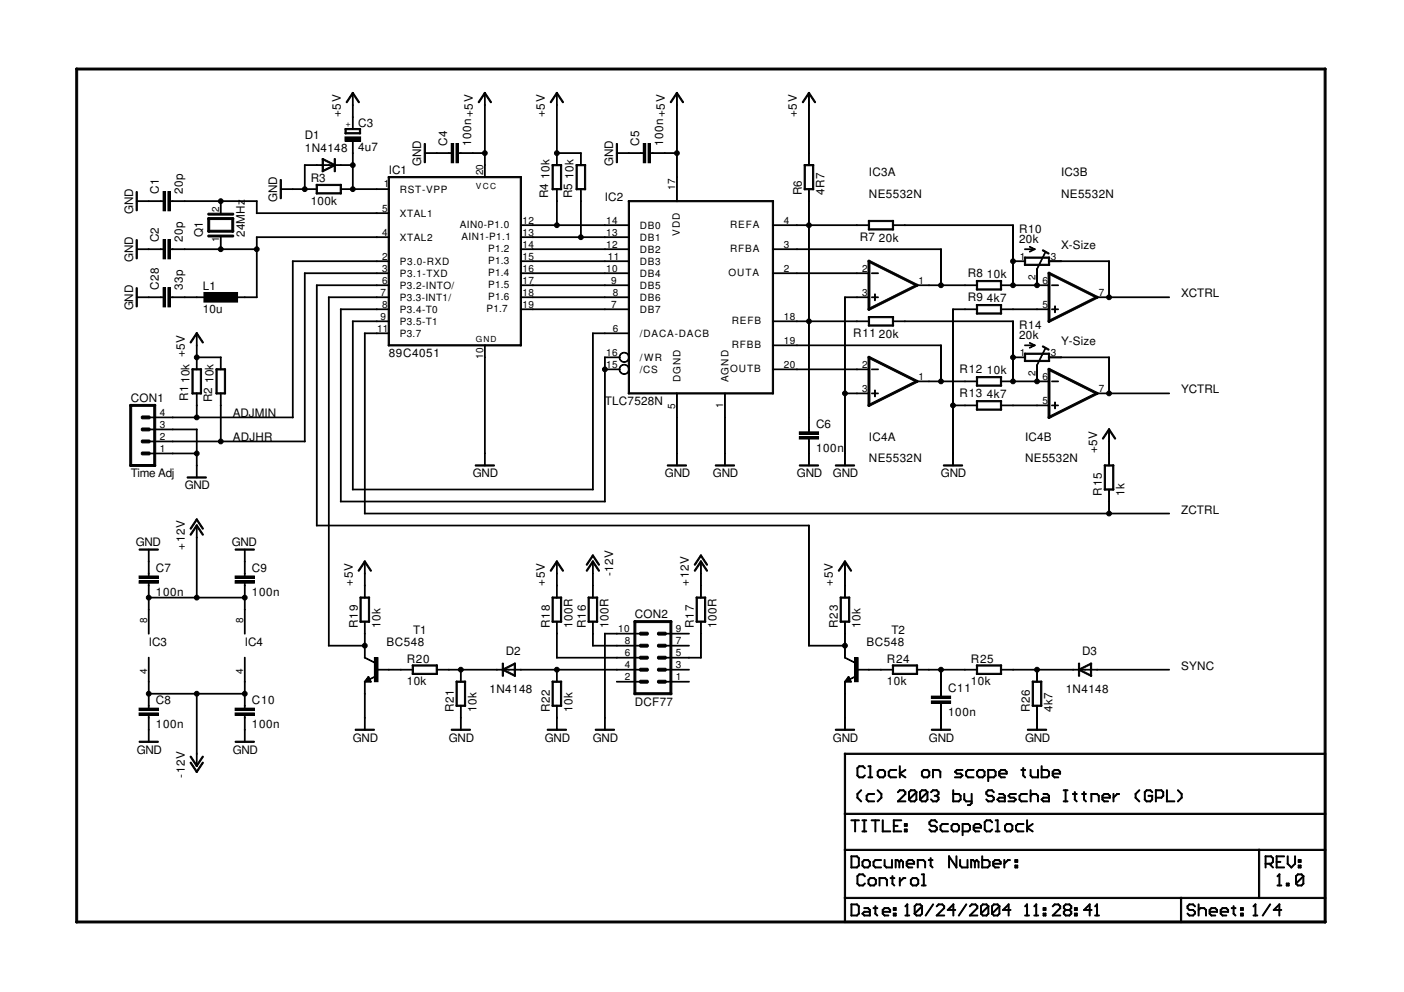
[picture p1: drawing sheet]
<svg xmlns="http://www.w3.org/2000/svg" width="297mm" height="210mm" viewBox="0 0 297 210" stroke-linecap="round" stroke-linejoin="round" font-family="sans-serif">
<defs><g id="words">
<g font-size="2.5">
<text x="64.5" y="29.4">D1</text>
<text x="72.1" y="24.8" transform="rotate(-90 72.1 24.8)">+5V</text>
<text x="75.8" y="26.8">C3</text>
<text x="115.3" y="24.8" transform="rotate(-90 115.3 24.8)">+5V</text>
<text x="168.6" y="24.8" transform="rotate(-90 168.6 24.8)">+5V</text>
<text x="64.5" y="32.2">1N4148</text>
<text x="75.8" y="31.9">4u7</text>
<text x="89.1" y="35.2" transform="rotate(-90 89.1 35.2)">GND</text>
<text x="94.6" y="30.9" transform="rotate(-90 94.6 30.9)">C4</text>
<text x="99.7" y="30.9" transform="rotate(-90 99.7 30.9)">100n+5V</text>
<text x="129.7" y="35.2" transform="rotate(-90 129.7 35.2)">GND</text>
<text x="135.2" y="30.9" transform="rotate(-90 135.2 30.9)">C5</text>
<text x="140.3" y="30.9" transform="rotate(-90 140.3 30.9)">100n+5V</text>
<text x="33.6" y="41" transform="rotate(-90 33.6 41)">C1</text>
<text x="38.7" y="41" transform="rotate(-90 38.7 41)">20p</text>
<text x="65.8" y="38.5">R3</text>
<text x="82.3" y="36.7">IC1</text>
<text x="116" y="41.9" transform="rotate(-90 116 41.9)">R4</text>
<text x="116.3" y="37.9" transform="rotate(-90 116.3 37.9)">10k</text>
<text x="121.1" y="41.9" transform="rotate(-90 121.1 41.9)">R5</text>
<text x="121.4" y="37.9" transform="rotate(-90 121.4 37.9)">10k</text>
<text x="169.6" y="41.3" transform="rotate(-90 169.6 41.3)">R6</text>
<text x="174.4" y="41.3" transform="rotate(-90 174.4 41.3)">4R7</text>
<text x="183.8" y="37.3">IC3A</text>
<text x="183.8" y="41.8">NE5532N</text>
<text x="224.5" y="37.3">IC3B</text>
<text x="224.5" y="41.8">NE5532N</text>
<text x="28.2" y="45.3" transform="rotate(-90 28.2 45.3)">GND</text>
<text x="58.6" y="42.8" transform="rotate(-90 58.6 42.8)">GND</text>
<text x="65.8" y="43.3">100k</text>
<text x="128" y="42.6">IC2</text>
<text x="33.6" y="51.2" transform="rotate(-90 33.6 51.2)">C2</text>
<text x="38.7" y="51.2" transform="rotate(-90 38.7 51.2)">20p</text>
<text x="42.9" y="50.2" transform="rotate(-90 42.9 50.2)">Q1</text>
<text x="51.8" y="50.2" transform="rotate(-90 51.8 50.2)">24MHz</text>
<text x="181.9" y="50.9">R7</text>
<text x="186" y="51.2">20k</text>
<text x="215.6" y="51.5">20k</text>
<text x="215.6" y="49.3">R10</text>
<text x="224.5" y="52.7">X-Size</text>
<text x="28.2" y="55.5" transform="rotate(-90 28.2 55.5)">GND</text>
<text x="204.8" y="58.5">R8</text>
<text x="208.8" y="58.8">10k</text>
<text x="28.2" y="65.7" transform="rotate(-90 28.2 65.7)">GND</text>
<text x="33.6" y="61.4" transform="rotate(-90 33.6 61.4)">C28</text>
<text x="38.7" y="61.4" transform="rotate(-90 38.7 61.4)">33p</text>
<text x="42.9" y="61.4">L1</text>
<text x="204.8" y="63.6">R9</text>
<text x="208.8" y="63.9">4k7</text>
<text x="249.9" y="62.9">XCTRL</text>
<text x="42.9" y="66.2">10u</text>
<text x="180.5" y="71.3">R11</text>
<text x="186" y="71.5">20k</text>
<text x="215.6" y="71.8">20k</text>
<text x="215.6" y="69.6">R14</text>
<text x="39.1" y="75.6" transform="rotate(-90 39.1 75.6)">+5V</text>
<text x="82.3" y="75.6">89C4051</text>
<text x="224.5" y="73.1">Y-Size</text>
<text x="40.1" y="81.1" transform="rotate(-90 40.1 81.1)">10k</text>
<text x="45.2" y="81.1" transform="rotate(-90 45.2 81.1)">10k</text>
<text x="203" y="84">R13</text>
<text x="203" y="78.9">R12</text>
<text x="208.8" y="79.2">10k</text>
<text x="249.9" y="83.2">YCTRL</text>
<text x="27.7" y="85">CON1</text>
<text x="39.8" y="84.8" transform="rotate(-90 39.8 84.8)">R1</text>
<text x="44.9" y="85.1" transform="rotate(-90 44.9 85.1)">R2</text>
<text x="49.2" y="88.3">ADJMIN</text>
<text x="128" y="85.8">TLC7528N</text>
<text x="208.8" y="84.2">4k7</text>
<text x="49.2" y="93.4">ADJHR</text>
<text x="172.7" y="90.5">C6</text>
<text x="172.7" y="95.6">100n</text>
<text x="183.8" y="93.3">IC4A</text>
<text x="216.9" y="93.3">IC4B</text>
<text x="232.1" y="95.9" transform="rotate(-90 232.1 95.9)">+5V</text>
<text x="27.7" y="101">Time Adj</text>
<text x="100" y="101">GND</text>
<text x="140.7" y="101">GND</text>
<text x="150.8" y="101">GND</text>
<text x="168.6" y="101">GND</text>
<text x="176.2" y="101">GND</text>
<text x="183.8" y="97.7">NE5532N</text>
<text x="199.1" y="101">GND</text>
<text x="216.9" y="97.7">NE5532N</text>
<text x="39.1" y="103.6">GND</text>
<text x="233.1" y="104.8" transform="rotate(-90 233.1 104.8)">R15</text>
<text x="237.9" y="104.8" transform="rotate(-90 237.9 104.8)">1k</text>
<text x="249.9" y="108.7">ZCTRL</text>
<text x="28.7" y="115.5">GND</text>
<text x="39.1" y="116.3" transform="rotate(-90 39.1 116.3)">+12V</text>
<text x="49" y="115.5">GND</text>
<text x="33" y="121">C7</text>
<text x="53.3" y="121">C9</text>
<text x="74.6" y="123.9" transform="rotate(-90 74.6 123.9)">+5V</text>
<text x="115.3" y="123.9" transform="rotate(-90 115.3 123.9)">+5V</text>
<text x="129.7" y="121.9" transform="rotate(-90 129.7 121.9)">-12V</text>
<text x="145.7" y="123.9" transform="rotate(-90 145.7 123.9)">+12V</text>
<text x="176.2" y="123.9" transform="rotate(-90 176.2 123.9)">+5V</text>
<text x="33" y="126.1">100n</text>
<text x="53.3" y="126.1">100n</text>
<text x="134.3" y="130.8">CON2</text>
<text x="31.5" y="136.6">IC3</text>
<text x="51.8" y="136.6">IC4</text>
<text x="75.7" y="132.8" transform="rotate(-90 75.7 132.8)">R19</text>
<text x="80.5" y="132.8" transform="rotate(-90 80.5 132.8)">10k</text>
<text x="81.8" y="136.6">BC548</text>
<text x="87.4" y="134.1">T1</text>
<text x="116.3" y="132.8" transform="rotate(-90 116.3 132.8)">R18</text>
<text x="121.1" y="132.8" transform="rotate(-90 121.1 132.8)">100R</text>
<text x="123.9" y="132.8" transform="rotate(-90 123.9 132.8)">R16</text>
<text x="128.7" y="132.8" transform="rotate(-90 128.7 132.8)">100R</text>
<text x="146.8" y="132.8" transform="rotate(-90 146.8 132.8)">R17</text>
<text x="151.6" y="132.8" transform="rotate(-90 151.6 132.8)">100R</text>
<text x="177.3" y="132.8" transform="rotate(-90 177.3 132.8)">R23</text>
<text x="182.1" y="132.8" transform="rotate(-90 182.1 132.8)">10k</text>
<text x="183.3" y="136.6">BC548</text>
<text x="188.6" y="134.1">T2</text>
<text x="86.1" y="140.2">R20</text>
<text x="107" y="138.7">D2</text>
<text x="187.7" y="140.2">R24</text>
<text x="205.4" y="140.2">R25</text>
<text x="228.9" y="138.7">D3</text>
<text x="249.9" y="141.7">SYNC</text>
<text x="33" y="148.9">C8</text>
<text x="53.3" y="148.9">C10</text>
<text x="86.1" y="145">10k</text>
<text x="103.6" y="146.6">1N4148</text>
<text x="134.3" y="149.3">DCF77</text>
<text x="187.7" y="145">10k</text>
<text x="200.6" y="146.4">C11</text>
<text x="205.4" y="145">10k</text>
<text x="225.5" y="146.6">1N4148</text>
<text x="33" y="154">100n</text>
<text x="53.3" y="154">100n</text>
<text x="96" y="150.6" transform="rotate(-90 96 150.6)">R21</text>
<text x="100.8" y="150.6" transform="rotate(-90 100.8 150.6)">10k</text>
<text x="116.3" y="150.6" transform="rotate(-90 116.3 150.6)">R22</text>
<text x="121.1" y="150.6" transform="rotate(-90 121.1 150.6)">10k</text>
<text x="200.6" y="151.5">100n</text>
<text x="217.9" y="150.6" transform="rotate(-90 217.9 150.6)">R26</text>
<text x="222.7" y="150.6" transform="rotate(-90 222.7 150.6)">4k7</text>
<text x="28.9" y="159.5">GND</text>
<text x="49.2" y="159.5">GND</text>
<text x="74.6" y="157">GND</text>
<text x="95" y="157">GND</text>
<text x="115.3" y="157">GND</text>
<text x="125.4" y="157">GND</text>
<text x="176.2" y="157">GND</text>
<text x="196.5" y="157">GND</text>
<text x="216.9" y="157">GND</text>
<text x="39.1" y="164.6" transform="rotate(-90 39.1 164.6)">-12V</text>
</g>
<g font-size="2.1">
<text x="81.2" y="39.7">1</text>
<text x="84.6" y="40.8">RST-VPP</text>
<text x="102.2" y="37.1" transform="rotate(-90 102.2 37.1)">20</text>
<text x="142.9" y="40.2" transform="rotate(-90 142.9 40.2)">17</text>
<text x="46.3" y="44.8" transform="rotate(-90 46.3 44.8)">2</text>
<text x="80.8" y="44.8">5</text>
<text x="84.6" y="45.9">XTAL1</text>
<text x="110.5" y="47.3">12</text>
<text x="128.2" y="47.3">14</text>
<text x="165.9" y="47.3">4</text>
<text x="46.3" y="51.3" transform="rotate(-90 46.3 51.3)">1</text>
<text x="80.8" y="49.8">4</text>
<text x="84.6" y="51">XTAL2</text>
<text x="97.3" y="48.3">AIN0-P1.0</text>
<text x="97.6" y="50.8">AIN1-P1.1</text>
<text x="103.3" y="53.4">P1.2</text>
<text x="110.5" y="52.4">14</text>
<text x="110.5" y="49.8">13</text>
<text x="128.2" y="49.8">13</text>
<text x="128.2" y="52.4">12</text>
<text x="135.4" y="48.4">DB0</text>
<text x="135.4" y="51">DB1</text>
<text x="135.4" y="53.5">DB2</text>
<text x="143.9" y="49.8" transform="rotate(-90 143.9 49.8)">VDD</text>
<text x="154.5" y="48.3">REFA</text>
<text x="154.5" y="53.4">RFBA</text>
<text x="165.9" y="52.4">3</text>
<text x="80.8" y="57.5">3</text>
<text x="80.8" y="54.9">2</text>
<text x="84.6" y="58.6">P3.1-TXD</text>
<text x="84.6" y="56">P3.0-RXD</text>
<text x="103.3" y="58.5">P1.4</text>
<text x="103.3" y="55.9">P1.3</text>
<text x="110.5" y="57.5">16</text>
<text x="110.5" y="54.9">15</text>
<text x="128.2" y="57.5">10</text>
<text x="128.6" y="54.9">11</text>
<text x="135.4" y="56">DB3</text>
<text x="135.4" y="58.6">DB4</text>
<text x="154.1" y="58.5">OUTA</text>
<text x="165.9" y="57.5">2</text>
<text x="182.4" y="57.5">2</text>
<text x="215.8" y="54.9">1</text>
<text x="219" y="59.2" transform="rotate(-90 219 59.2)">2</text>
<text x="222.3" y="54.9">3</text>
<text x="80.5" y="62.5">7</text>
<text x="80.8" y="65.1">8</text>
<text x="80.8" y="60">6</text>
<text x="84.6" y="63.7">P3.3-INT1/</text>
<text x="84.6" y="61.1">P3.2-INTO/</text>
<text x="103.3" y="63.6">P1.6</text>
<text x="103.3" y="61">P1.5</text>
<text x="110.5" y="65.1">19</text>
<text x="110.5" y="62.5">18</text>
<text x="110.5" y="60">17</text>
<text x="129.3" y="60">9</text>
<text x="129.3" y="65.1">7</text>
<text x="129.7" y="62.5">8</text>
<text x="135.4" y="61.1">DB5</text>
<text x="135.4" y="63.7">DB6</text>
<text x="182.4" y="62.5">3</text>
<text x="194.4" y="60">1</text>
<text x="220.5" y="60">6</text>
<text x="220.5" y="65.1">5</text>
<text x="232.5" y="62.5">7</text>
<text x="79.8" y="70.2">11</text>
<text x="80.5" y="67.6">9</text>
<text x="84.6" y="71.3">P3.7</text>
<text x="84.6" y="68.8">P3.5-T1</text>
<text x="84.6" y="66.2">P3.4-T0</text>
<text x="102.9" y="66.1">P1.7</text>
<text x="129.7" y="70.2">6</text>
<text x="135.4" y="71.3">/DACA-DACB</text>
<text x="135.4" y="66.2">DB7</text>
<text x="154.8" y="68.6">REFB</text>
<text x="165.9" y="67.6">18</text>
<text x="102.2" y="75.9" transform="rotate(-90 102.2 75.9)">10</text>
<text x="128.2" y="75.3">16</text>
<text x="128.2" y="77.8">15</text>
<text x="135.4" y="76.4">/WR</text>
<text x="154.8" y="73.7">RFBB</text>
<text x="165.9" y="77.8">20</text>
<text x="165.9" y="72.7">19</text>
<text x="182.4" y="77.8">2</text>
<text x="215.8" y="75.3">1</text>
<text x="222.3" y="75.3">3</text>
<text x="135.4" y="78.9">/CS</text>
<text x="144" y="80.9" transform="rotate(-90 144 80.9)">DGND</text>
<text x="154.1" y="80.9" transform="rotate(-90 154.1 80.9)">AGND</text>
<text x="154.5" y="78.8">OUTB</text>
<text x="182.4" y="82.9">3</text>
<text x="194.4" y="80.3">1</text>
<text x="219" y="79.6" transform="rotate(-90 219 79.6)">2</text>
<text x="220.5" y="80.3">6</text>
<text x="232.5" y="82.9">7</text>
<text x="33.8" y="88">4</text>
<text x="142.9" y="86.6" transform="rotate(-90 142.9 86.6)">5</text>
<text x="153" y="86.3" transform="rotate(-90 153 86.3)">1</text>
<text x="220.5" y="85.4">5</text>
<text x="33.8" y="95.6">1</text>
<text x="33.8" y="93.1">2</text>
<text x="33.8" y="90.5">3</text>
<text x="31.1" y="131.7" transform="rotate(-90 31.1 131.7)">8</text>
<text x="51.4" y="131.7" transform="rotate(-90 51.4 131.7)">8</text>
<text x="130.8" y="133.7">10</text>
<text x="132.2" y="136.3">8</text>
<text x="143" y="136.3">7</text>
<text x="143" y="133.7">9</text>
<text x="31.1" y="142.6" transform="rotate(-90 31.1 142.6)">4</text>
<text x="51.4" y="142.6" transform="rotate(-90 51.4 142.6)">4</text>
<text x="132.2" y="138.8">6</text>
<text x="132.2" y="143.9">2</text>
<text x="132.2" y="141.3">4</text>
<text x="143" y="143.9">1</text>
<text x="143" y="141.3">3</text>
<text x="143" y="138.8">5</text>
</g>
<g font-size="1.8">
<text x="74.1" y="26.9" transform="rotate(-90 74.1 26.9)">+</text>
<text x="100.7" y="40">VCC</text>
<text x="100.7" y="72.4">GND</text>
</g>
</g></defs>
<g fill="#000">
<path d="M16.1 14.4h264.3l.2 .3-.2 .1h-264.3l-.1-.1z" fill-rule="evenodd"/>
<path d="M64.4 34.9h2.7v.1h-2.7z" fill-rule="evenodd"/>
<path d="M68.2 33.6h.2l-.1 2.7h-.1z" fill-rule="evenodd"/>
<path d="M66.9 34.9h2.7v.1h-2.6z" fill-rule="evenodd"/>
<path d="M68.2 36.2l2.6-1.4 .2 .1-.1 .1-2.6 1.3z" fill-rule="evenodd"/>
<path d="M68.2 33.6l.1-.1 2.6 1.3 .1 .2-.2 .1-2.6-1.3z" fill-rule="evenodd"/>
<path d="M70.7 33.6h.3l-.1 1.5-.2-.1z" fill-rule="evenodd"/>
<path d="M70.7 34.9h.3l-.1 1.4h-.2z" fill-rule="evenodd"/>
<path d="M69.5 34.9h2.6l.1 .1h-2.7z" fill-rule="evenodd"/>
<path d="M66.9 39.1l5.3-.1v.2l-5.2 .1z" fill-rule="evenodd"/>
<path d="M73 29h3.3v.9h-3.3z" fill-rule="evenodd"/>
<path d="M73 27.3h.2v1h-.2z" fill-rule="evenodd"/>
<path d="M74.5 19.6h.2l.1 .1-1.5 2-.1-.1z" fill-rule="evenodd"/>
<path d="M74.6 22.2h.1v2.7z" fill-rule="evenodd"/>
<path d="M74.6 32.4h.1v2.6z" fill-rule="evenodd"/>
<path d="M72 34.9h2.7v.1h-2.6z" fill-rule="evenodd"/>
<path d="M74.6 29.8h.1v2.7z" fill-rule="evenodd"/>
<path d="M74.6 24.7h.1v2.7z" fill-rule="evenodd"/>
<path d="M74.6 19.7h.1v2.6z" fill-rule="evenodd"/>
<path d="M74.5 19.6h.2l1.3 2v.1z" fill-rule="evenodd"/>
<path d="M73 28.2l3.2-.1 .1 .2h-3.2z" fill-rule="evenodd"/>
<path d="M76 27.3h.3l-.1 1h-.2z" fill-rule="evenodd"/>
<path d="M73 27.3l3.2-.1 .1 .2h-3.2z" fill-rule="evenodd"/>
<path d="M89.7 30.4h.3l-.1 4h-.2z" fill-rule="evenodd"/>
<path d="M89.8 32.4l2.6-.1 .1 .1-2.7 .1z" fill-rule="evenodd"/>
<path d="M92.3 32.4l2.7-.1v.1l-2.6 .1z" fill-rule="evenodd"/>
<path d="M95.5 30.4h.5v4h-.5z" fill-rule="evenodd"/>
<path d="M94.9 32.4h.6z" fill-rule="evenodd"/>
<path d="M96.5 30.4h.5v4h-.5z" fill-rule="evenodd"/>
<path d="M96.9 32.4h.7z" fill-rule="evenodd"/>
<path d="M97.4 32.4l2.7-.1v.1l-2.6 .1z" fill-rule="evenodd"/>
<path d="M102.5 19.6l.2 .1-1.4 2-.1-.1z" fill-rule="evenodd"/>
<path d="M102.5 32.4h.2l-.1 2.6z" fill-rule="evenodd"/>
<path d="M102.5 22.2h.2l-.1 10.3-.1-.1z" fill-rule="evenodd"/>
<path d="M100 32.4l2.6-.1 .1 .1-2.7 .1z" fill-rule="evenodd"/>
<path d="M102.5 34.9h.2l-.1 2.7z" fill-rule="evenodd"/>
<path d="M102.5 19.7h.2l-.1 2.6z" fill-rule="evenodd"/>
<path d="M102.4 19.6h.3l1.3 2-.1 .1z" fill-rule="evenodd"/>
<path d="M82.1 37.4h28.1l.1 .1-28.1 .1z" fill-rule="evenodd"/>
<path d="M117.7 19.6h.2v.1l-1.4 2-.1-.1z" fill-rule="evenodd"/>
<path d="M117.7 22.2h.2l-.1 10.3-.1-.1z" fill-rule="evenodd"/>
<path d="M117.7 32.4h.2l-.1 2.6h-.1z" fill-rule="evenodd"/>
<path d="M117.7 19.7h.2l-.1 2.6h-.1z" fill-rule="evenodd"/>
<path d="M116.8 34.9l2-.1v.2l-1.9 .1z" fill-rule="evenodd"/>
<path d="M117.7 19.6h.2l1.3 2-.1 .1z" fill-rule="evenodd"/>
<path d="M117.7 32.4l5.2-.1 .1 .1-5.2 .1z" fill-rule="evenodd"/>
<path d="M122.8 32.4h.2l-.1 2.6h-.1z" fill-rule="evenodd"/>
<path d="M121.9 34.9l1.9-.1 .1 .2-1.9 .1z" fill-rule="evenodd"/>
<path d="M130.5 30.4h.1v4h-.2z" fill-rule="evenodd"/>
<path d="M130.4 32.4l2.7-.1v.1l-2.6 .1z" fill-rule="evenodd"/>
<path d="M133 32.4l2.6-.1 .1 .1-2.7 .1z" fill-rule="evenodd"/>
<path d="M136.1 30.4h.5v4h-.5z" fill-rule="evenodd"/>
<path d="M135.5 32.4h.7z" fill-rule="evenodd"/>
<path d="M137.1 30.4h.5v4h-.5z" fill-rule="evenodd"/>
<path d="M137.5 32.4h.7z" fill-rule="evenodd"/>
<path d="M138.1 32.4l2.6-.1v.1l-2.6 .1z" fill-rule="evenodd"/>
<path d="M143.2 19.6l.1 .1-1.4 2-.1-.1z" fill-rule="evenodd"/>
<path d="M143.2 22.2h.1l-.1 10.3-.1-.1z" fill-rule="evenodd"/>
<path d="M143.2 32.3l.1 .1-.1 5.2-.1-.1z" fill-rule="evenodd"/>
<path d="M140.6 32.4l2.6-.1 .1 .1-2.7 .1z" fill-rule="evenodd"/>
<path d="M143.2 19.6l.1 .1-.1 2.6h-.1z" fill-rule="evenodd"/>
<path d="M143.1 19.6h.2l1.3 2-.1 .1z" fill-rule="evenodd"/>
<path d="M171.1 19.6l.2 .1-1.5 2-.1-.1z" fill-rule="evenodd"/>
<path d="M171.1 22.2h.1v10.3l-.1-.1z" fill-rule="evenodd"/>
<path d="M171.1 32.4h.1v2.6h-.1z" fill-rule="evenodd"/>
<path d="M171.1 19.7h.1v2.6h-.1z" fill-rule="evenodd"/>
<path d="M170.1 34.9l2-.1 .1 .2-2 .1z" fill-rule="evenodd"/>
<path d="M171.1 19.6l1.4 2v.1l-1.5-2z" fill-rule="evenodd"/>
<path d="M28.8 40.6h.3l-.1 4-.2-.1z" fill-rule="evenodd"/>
<path d="M28.8 50.8h.3l-.1 4-.2-.1z" fill-rule="evenodd"/>
<path d="M28.8 42.5h2.7v.1h-2.6z" fill-rule="evenodd"/>
<path d="M28.8 52.7h2.7v.1h-2.6z" fill-rule="evenodd"/>
<path d="M31.4 42.5h2.6l.1 .1h-2.7z" fill-rule="evenodd"/>
<path d="M31.4 52.7h2.6l.1 .1h-2.7z" fill-rule="evenodd"/>
<path d="M34.5 40.5h.5v4.1h-.5z" fill-rule="evenodd"/>
<path d="M34.5 50.7h.5v4.1h-.5z" fill-rule="evenodd"/>
<path d="M33.9 42.5l.7 .1z" fill-rule="evenodd"/>
<path d="M33.9 52.7l.7 .1z" fill-rule="evenodd"/>
<path d="M35.5 40.5h.5v4.1h-.5z" fill-rule="evenodd"/>
<path d="M35.5 50.7h.5v4.1h-.5z" fill-rule="evenodd"/>
<path d="M36 42.5l.6 .1z" fill-rule="evenodd"/>
<path d="M36 52.7l.6 .1z" fill-rule="evenodd"/>
<path d="M36.5 42.5h2.6l.1 .1h-2.7z" fill-rule="evenodd"/>
<path d="M36.5 52.7h2.6l.1 .1h-2.7z" fill-rule="evenodd"/>
<path d="M44 46.2l.1-.1 .3 .1v2.8l-.2 .1-.2-.1z" fill-rule="evenodd"/>
<path d="M39 42.5h7.7l.1 .1h-7.7z" fill-rule="evenodd"/>
<path d="M39 52.7h7.7l.1 .1h-7.7z" fill-rule="evenodd"/>
<path d="M46.6 42.5h.2l-.1 2.7-.1-.1z" fill-rule="evenodd"/>
<path d="M46.6 50.2h.2l-.1 2.6h-.1z" fill-rule="evenodd"/>
<path d="M44 46.2l.1-.1h5.2l.1 .2-.1 .2h-5.2z" fill-rule="evenodd"/>
<path d="M49 46.2l.2-.1 .2 .1v2.8l-.1 .1-.3-.1z" fill-rule="evenodd"/>
<path d="M44 48.8l.1-.1h5.2l.1 .3-.1 .1h-5.2z" fill-rule="evenodd"/>
<path d="M44 45.2l.1-.1h5.2l.1 .3-.1 .1h-5.2z" fill-rule="evenodd"/>
<path d="M44 49.9l.1-.2h5.2l.1 .3-.1 .1h-5.2z" fill-rule="evenodd"/>
<path d="M54.2 42.5h.2v2.7z" fill-rule="evenodd"/>
<path d="M46.6 42.5h7.8v.1h-7.7z" fill-rule="evenodd"/>
<path d="M54.2 50.2h.2v2.6z" fill-rule="evenodd"/>
<path d="M46.6 52.7h7.8v.1h-7.7z" fill-rule="evenodd"/>
<path d="M59.3 38.1h.2v4l-.2-.1z" fill-rule="evenodd"/>
<path d="M59.3 40l2.7-.1v.2h-2.6z" fill-rule="evenodd"/>
<path d="M61.9 40l2.6-.1 .1 .2h-2.7z" fill-rule="evenodd"/>
<path d="M64.4 34.9h.2l-.1 5.2h-.1z" fill-rule="evenodd"/>
<path d="M64.4 40l2.7-.1v.2h-2.7z" fill-rule="evenodd"/>
<path d="M66.9 39.1h.2v1.9h-.2z" fill-rule="evenodd"/>
<path d="M66.9 40.9l5.3-.1v.2h-5.2z" fill-rule="evenodd"/>
<path d="M72 39.1h.2v1.9h-.2z" fill-rule="evenodd"/>
<path d="M74.6 34.9h.1v5.2h-.1z" fill-rule="evenodd"/>
<path d="M72 40l2.7-.1v.2h-2.6z" fill-rule="evenodd"/>
<path d="M74.6 40l5.1-.1 .1 .2h-5.2z" fill-rule="evenodd"/>
<path d="M54.2 45.1l25.5-.1 .1 .1-25.5 .1z" fill-rule="evenodd"/>
<path d="M54.2 50.2l25.5-.1 .1 .1-25.5 .1z" fill-rule="evenodd"/>
<path d="M61.9 55.2h17.8l.1 .1-17.9 .1z" fill-rule="evenodd"/>
<path d="M64.4 57.8l15.3-.1 .1 .2h-15.4z" fill-rule="evenodd"/>
<path d="M79.6 57.8l2.7-.1v.2h-2.6z" fill-rule="evenodd"/>
<path d="M79.6 55.2h2.7v.1l-2.6 .1z" fill-rule="evenodd"/>
<path d="M79.6 45.1l2.7-.1v.1l-2.6 .1z" fill-rule="evenodd"/>
<path d="M79.6 50.2l2.7-.1v.1l-2.6 .1z" fill-rule="evenodd"/>
<path d="M79.6 40l2.7-.1v.2h-2.6z" fill-rule="evenodd"/>
<path d="M110.1 57.8l2.7-.1v.2h-2.6z" fill-rule="evenodd"/>
<path d="M110.1 55.2h2.7v.1l-2.6 .1z" fill-rule="evenodd"/>
<path d="M110.1 52.7h2.7v.1h-2.6z" fill-rule="evenodd"/>
<path d="M110.1 50.2l2.7-.1v.1l-2.6 .1z" fill-rule="evenodd"/>
<path d="M110.1 47.6h2.7v.1h-2.6z" fill-rule="evenodd"/>
<path d="M116.8 34.9h.3l-.1 5.3-.2-.1z" fill-rule="evenodd"/>
<path d="M112.7 47.6h5.1l.1 .1h-5.2z" fill-rule="evenodd"/>
<path d="M117.7 42.5h.2l-.1 5.2h-.1z" fill-rule="evenodd"/>
<path d="M117.8 39.9l.1 .1-.1 2.6h-.1z" fill-rule="evenodd"/>
<path d="M118.6 34.9h.2v5.3l-.2-.1z" fill-rule="evenodd"/>
<path d="M116.9 39.9h1.9v.2l-1.9 .1z" fill-rule="evenodd"/>
<path d="M121.9 34.9h.2v5.3l-.2-.1z" fill-rule="evenodd"/>
<path d="M112.7 50.2l10.2-.1 .1 .1-10.3 .1z" fill-rule="evenodd"/>
<path d="M122.8 42.5h.2l-.1 7.8-.1-.1z" fill-rule="evenodd"/>
<path d="M122.8 40h.2l-.1 2.6h-.1z" fill-rule="evenodd"/>
<path d="M123.7 34.9h.2l-.1 5.3-.1-.1z" fill-rule="evenodd"/>
<path d="M121.9 40l1.9-.1 .1 .2-1.9 .1z" fill-rule="evenodd"/>
<path d="M117.7 47.6h10.3v.1h-10.2z" fill-rule="evenodd"/>
<path d="M122.8 50.2l5.2-.1v.1l-5.1 .1z" fill-rule="evenodd"/>
<path d="M112.7 52.7h15.3v.1h-15.3z" fill-rule="evenodd"/>
<path d="M112.7 55.2h15.3v.1l-15.3 .1z" fill-rule="evenodd"/>
<path d="M112.7 57.8l15.3-.1v.2h-15.3z" fill-rule="evenodd"/>
<path d="M127.9 47.6h5.2v.1h-5.2z" fill-rule="evenodd"/>
<path d="M127.9 50.1h5.2v.1l-5.2 .1z" fill-rule="evenodd"/>
<path d="M127.9 55.2h5.2v.1l-5.2 .1z" fill-rule="evenodd"/>
<path d="M127.9 57.8l5.2-.1v.2h-5.2z" fill-rule="evenodd"/>
<path d="M127.9 52.7h5.2v.1h-5.2z" fill-rule="evenodd"/>
<path d="M143.2 37.4l.1 .1-.1 5.1h-.1z" fill-rule="evenodd"/>
<path d="M132.9 42.5l30.7-.1 .1 .2-30.7 .1z" fill-rule="evenodd"/>
<path d="M163.5 47.6h5.1l.1 .1h-5.2z" fill-rule="evenodd"/>
<path d="M163.5 52.7h5.1l.1 .1h-5.2z" fill-rule="evenodd"/>
<path d="M163.5 57.8l5.1-.1 .1 .2h-5.2z" fill-rule="evenodd"/>
<path d="M170.1 34.9h.3l-.1 5.3-.2-.1z" fill-rule="evenodd"/>
<path d="M168.5 47.6h2.7v.1h-2.6z" fill-rule="evenodd"/>
<path d="M171.1 42.5h.1v5.2h-.1z" fill-rule="evenodd"/>
<path d="M171.1 40h.1v2.6h-.1z" fill-rule="evenodd"/>
<path d="M171.9 34.9h.3l-.1 5.3-.2-.1z" fill-rule="evenodd"/>
<path d="M170.1 40l2-.1 .1 .2-2 .1z" fill-rule="evenodd"/>
<path d="M168.5 57.8l12.8-.1 .1 .2h-12.8z" fill-rule="evenodd"/>
<path d="M171.1 47.6h10.2l.1 .1h-10.3z" fill-rule="evenodd"/>
<path d="M181.2 57.8l2.7-.1v.2h-2.6z" fill-rule="evenodd"/>
<path d="M181.2 47.6h2.7v.1h-2.6z" fill-rule="evenodd"/>
<path d="M183.7 46.7h.3l-.1 2-.2-.1z" fill-rule="evenodd"/>
<path d="M184.4 57.8l1.4-.1v.2h-1.4z" fill-rule="evenodd"/>
<path d="M183.7 46.7l5.3-.1v.2l-5.2 .1z" fill-rule="evenodd"/>
<path d="M183.8 48.4h5.2v.2l-5.2 .1z" fill-rule="evenodd"/>
<path d="M188.8 46.7h.2v2l-.2-.1z" fill-rule="evenodd"/>
<path d="M188.8 47.6h2.7v.1h-2.6z" fill-rule="evenodd"/>
<path d="M168.5 52.7h30.6l.1 .1h-30.6z" fill-rule="evenodd"/>
<path d="M206.6 59.4l5.2-.1 .1 .2-5.3 .1z" fill-rule="evenodd"/>
<path d="M191.4 47.6h23v.1h-23z" fill-rule="evenodd"/>
<path d="M214.2 47.6h.2v7.8l-.2-.1z" fill-rule="evenodd"/>
<path d="M214.2 55.2h2.7v.1l-2.6 .1z" fill-rule="evenodd"/>
<path d="M216.7 54.5h.3l-.1 1.7-.2-.1z" fill-rule="evenodd"/>
<path d="M216.8 52.7h2.1l.1 .1h-2.2z" fill-rule="evenodd"/>
<path d="M217.8 52.2l1.2 .6-1.2-.5z" fill-rule="evenodd"/>
<path d="M217.8 53.2l1.2-.5-1.1 .6z" fill-rule="evenodd"/>
<path d="M221.1 53.4h.1l-1.8 3.6z" fill-rule="evenodd"/>
<path d="M219.4 56.9v1z" fill-rule="evenodd"/>
<path d="M220.5 52.9h.2l1.2 .8-.1 .1z" fill-rule="evenodd"/>
<path d="M221.9 55.2h.2l-.1 1-.2-.1z" fill-rule="evenodd"/>
<path d="M216.7 54.5l5.3-.1 .1 .2h-5.3z" fill-rule="evenodd"/>
<path d="M216.8 55.9h5.2l.1 .2-5.3 .1z" fill-rule="evenodd"/>
<path d="M221.8 54.5h.3l-.1 .9-.2-.1z" fill-rule="evenodd"/>
<path d="M221.9 55.2h2.6l.1 .1-2.7 .1z" fill-rule="evenodd"/>
<path d="M221.9 55.2h2.6l.1 .1-2.7 .1z" fill-rule="evenodd"/>
<path d="M224.4 55.2h10.3v.1l-10.3 .1z" fill-rule="evenodd"/>
<path d="M28.8 60.9h.3l-.1 4h-.2z" fill-rule="evenodd"/>
<path d="M28.8 62.9l2.7-.1v.1l-2.6 .1z" fill-rule="evenodd"/>
<path d="M31.4 62.9l2.6-.1 .1 .1-2.7 .1z" fill-rule="evenodd"/>
<path d="M34.5 60.9h.5v4h-.5z" fill-rule="evenodd"/>
<path d="M33.9 62.9h.7z" fill-rule="evenodd"/>
<path d="M35.5 60.9h.5v4h-.5z" fill-rule="evenodd"/>
<path d="M36 62.9h.6z" fill-rule="evenodd"/>
<path d="M36.5 62.9l2.6-.1 .1 .1-2.7 .1z" fill-rule="evenodd"/>
<path d="M41.5 70.4h.2l.1 .2-1.5 2-.1-.2z" fill-rule="evenodd"/>
<path d="M41.5 73h.2v2.7l-.2-.1z" fill-rule="evenodd"/>
<path d="M39 62.9l2.7-.1v.1l-2.6 .1z" fill-rule="evenodd"/>
<path d="M41.5 70.5h.2v2.6h-.2z" fill-rule="evenodd"/>
<path d="M41.5 75.6h.2v2.6h-.2z" fill-rule="evenodd"/>
<path d="M40.6 78.1l2-.1v.2l-1.9 .1z" fill-rule="evenodd"/>
<path d="M41.5 70.5l.2-.1 1.3 2-.1 .2z" fill-rule="evenodd"/>
<path d="M43.1 61.9h7.2v2h-7.2z" fill-rule="evenodd"/>
<path d="M41.5 62.9l2.7-.1v.1l-2.6 .1z" fill-rule="evenodd"/>
<path d="M41.5 75.6l5.2-.1 .1 .1-5.2 .1z" fill-rule="evenodd"/>
<path d="M46.6 75.6h.2l-.1 2.6h-.1z" fill-rule="evenodd"/>
<path d="M45.7 78.1l1.9-.1 .1 .2-1.9 .1z" fill-rule="evenodd"/>
<path d="M49.2 62.9l2.6-.1 .1 .1-2.7 .1z" fill-rule="evenodd"/>
<path d="M51.7 62.9l2.7-.1v.1l-2.6 .1z" fill-rule="evenodd"/>
<path d="M54.2 52.7h.2v10.3l-.2-.1z" fill-rule="evenodd"/>
<path d="M74.6 68l5.1-.1 .1 .1-5.2 .1z" fill-rule="evenodd"/>
<path d="M72 65.4h7.7l.1 .1h-7.7z" fill-rule="evenodd"/>
<path d="M77.1 70.5h2.6l.1 .1h-2.7z" fill-rule="evenodd"/>
<path d="M69.5 62.9l10.2-.1 .1 .1-10.3 .1z" fill-rule="evenodd"/>
<path d="M66.9 60.3h12.8l.1 .1h-12.8z" fill-rule="evenodd"/>
<path d="M79.6 70.5h2.7v.1h-2.6z" fill-rule="evenodd"/>
<path d="M79.6 68l2.7-.1v.1l-2.6 .1z" fill-rule="evenodd"/>
<path d="M79.6 65.4h2.7v.1h-2.6z" fill-rule="evenodd"/>
<path d="M79.6 62.9l2.7-.1v.1l-2.6 .1z" fill-rule="evenodd"/>
<path d="M79.6 60.3h2.7v.1h-2.6z" fill-rule="evenodd"/>
<path d="M82.1 37.4h.3l-.1 35.8-.2-.1z" fill-rule="evenodd"/>
<path d="M102.5 73h.2l-.1 2.7z" fill-rule="evenodd"/>
<path d="M110.1 37.4h.2l-.1 35.8-.1-.1z" fill-rule="evenodd"/>
<path d="M82.2 72.9h28l.1 .2-28.1 .1z" fill-rule="evenodd"/>
<path d="M110.1 65.4h2.7v.1h-2.6z" fill-rule="evenodd"/>
<path d="M110.1 62.9l2.7-.1v.1l-2.6 .1z" fill-rule="evenodd"/>
<path d="M110.1 60.3h2.7v.1h-2.6z" fill-rule="evenodd"/>
<path d="M112.7 60.3h15.3v.1h-15.3z" fill-rule="evenodd"/>
<path d="M112.7 62.9l15.3-.1v.1l-15.3 .1z" fill-rule="evenodd"/>
<path d="M112.7 65.4h15.3v.1h-15.3z" fill-rule="evenodd"/>
<path d="M125.4 70.5h2.6v.1h-2.6z" fill-rule="evenodd"/>
<path d="M127.9 75.6h.1v2.6h-.1z" fill-rule="evenodd"/>
<path d="M131.3 74.8a1.07 1.07 0 0 1 1.7 .3 1.07 1.07 0 0 1-.7 1.5 1.07 1.07 0 0 1-1.3-1h.1a.91 .91 0 0 1 1.4-.8 .91 .91 0 0 1 .1 1.6 .91 .91 0 0 1-1.4-.7l-.2-.3z" fill-rule="evenodd"/>
<path d="M131.3 77.4a1.07 1.07 0 0 1 1.7 .2 1.07 1.07 0 0 1-.7 1.6 1.07 1.07 0 0 1-1.3-1h.1a.91 .91 0 0 1 1.4-.9 .91 .91 0 0 1 .1 1.6 .91 .91 0 0 1-1.4-.7l-.2-.2z" fill-rule="evenodd"/>
<path d="M127.9 75.6l3.2-.1v.1l-3.2 .1z" fill-rule="evenodd"/>
<path d="M127.9 78.1h3.2v.1h-3.2z" fill-rule="evenodd"/>
<path d="M127.9 60.3h5.2v.1h-5.2z" fill-rule="evenodd"/>
<path d="M127.9 62.9l5.2-.1v.1l-5.2 .1z" fill-rule="evenodd"/>
<path d="M127.9 70.5h5.2v.1h-5.2z" fill-rule="evenodd"/>
<path d="M127.9 65.4h5.2v.1h-5.2z" fill-rule="evenodd"/>
<path d="M163.5 68l5.1-.1 .1 .1-5.2 .1z" fill-rule="evenodd"/>
<path d="M163.5 78.1h5.1l.1 .1h-5.2z" fill-rule="evenodd"/>
<path d="M163.5 73h5.1l.1 .1h-5.2z" fill-rule="evenodd"/>
<path d="M168.5 68l2.7-.1v.1l-2.6 .1z" fill-rule="evenodd"/>
<path d="M171.1 47.6h.1v20.5l-.1-.1z" fill-rule="evenodd"/>
<path d="M168.6 78.1h12.7l.1 .1h-12.8z" fill-rule="evenodd"/>
<path d="M171.1 68l10.2-.1 .1 .1-10.3 .1z" fill-rule="evenodd"/>
<path d="M178.7 62.9l2.6-.1 .1 .1-2.7 .1z" fill-rule="evenodd"/>
<path d="M181.2 62.9l2.7-.1v.1l-2.6 .1z" fill-rule="evenodd"/>
<path d="M181.3 78.1h2.6v.1h-2.6z" fill-rule="evenodd"/>
<path d="M181.2 68l2.7-.1v.1l-2.6 .1z" fill-rule="evenodd"/>
<path d="M183.8 67h.2l-.1 2-.2-.1z" fill-rule="evenodd"/>
<path d="M183.6 55.2l.2-.1 .2 .1v10.3l-.1 .1-.3-.1z" fill-rule="evenodd"/>
<path d="M185.1 62.2h.1l-.1 1.4h-.1z" fill-rule="evenodd"/>
<path d="M184.4 62.9l1.4-.1v.1l-1.4 .1z" fill-rule="evenodd"/>
<path d="M184.4 78.1h1.4v.1h-1.4z" fill-rule="evenodd"/>
<path d="M183.8 67h5.2v.2h-5.2z" fill-rule="evenodd"/>
<path d="M183.8 68.8h5.2v.1l-5.2 .1z" fill-rule="evenodd"/>
<path d="M188.9 67h.1v2l-.2-.1z" fill-rule="evenodd"/>
<path d="M188.8 68l2.7-.1v.1l-2.6 .1z" fill-rule="evenodd"/>
<path d="M183.6 55.2l.3-.1 10.2 5.1 .1 .2-.2 .2-10.3-5.2z" fill-rule="evenodd"/>
<path d="M183.6 65.4l10.4-5.2 .2 .1-.1 .2-10.2 5.1-.3-.1z" fill-rule="evenodd"/>
<path d="M194 60.3h2.6v.1h-2.6z" fill-rule="evenodd"/>
<path d="M196.5 60.3h2.6l.1 .1h-2.7z" fill-rule="evenodd"/>
<path d="M199 52.7h.2l-.1 7.7h-.1z" fill-rule="evenodd"/>
<path d="M168.5 73h30.6l.1 .1h-30.6z" fill-rule="evenodd"/>
<path d="M199 60.3h5.2v.1h-5.2z" fill-rule="evenodd"/>
<path d="M201.5 65.4h2.7v.1h-2.6z" fill-rule="evenodd"/>
<path d="M204.1 60.3h2.6l.1 .1h-2.7z" fill-rule="evenodd"/>
<path d="M204.1 65.4h2.6l.1 .1h-2.7z" fill-rule="evenodd"/>
<path d="M206.6 59.4h.2v2l-.2-.1z" fill-rule="evenodd"/>
<path d="M206.6 64.5h.2v2l-.2-.1z" fill-rule="evenodd"/>
<path d="M206.6 61.2l5.2-.1 .1 .2-5.3 .1z" fill-rule="evenodd"/>
<path d="M211.7 59.3l.2 .1-.1 2-.1-.1z" fill-rule="evenodd"/>
<path d="M206.6 79.8l5.2-.1 .1 .2h-5.3z" fill-rule="evenodd"/>
<path d="M206.6 66.3l5.2-.1 .1 .2-5.3 .1z" fill-rule="evenodd"/>
<path d="M206.6 64.5l5.2-.1 .1 .2-5.3 .1z" fill-rule="evenodd"/>
<path d="M211.7 64.5h.2l-.1 2-.1-.1z" fill-rule="evenodd"/>
<path d="M214.2 55.2h.2v5.2h-.2z" fill-rule="evenodd"/>
<path d="M191.4 67.9h23v.1l-23 .1z" fill-rule="evenodd"/>
<path d="M214.2 68h.2v7.7l-.2-.1z" fill-rule="evenodd"/>
<path d="M211.7 60.3h2.7v.1h-2.7z" fill-rule="evenodd"/>
<path d="M211.7 65.4h2.7v.1h-2.7z" fill-rule="evenodd"/>
<path d="M214.2 75.6l2.7-.1v.1l-2.6 .1z" fill-rule="evenodd"/>
<path d="M216.8 74.7l.2 .1-.1 1.7-.2-.1z" fill-rule="evenodd"/>
<path d="M216.8 73h2.1l.1 .1h-2.2z" fill-rule="evenodd"/>
<path d="M217.8 72.5l1.2 .6-1.2-.5z" fill-rule="evenodd"/>
<path d="M217.8 73.5l1.2-.5-1.1 .7z" fill-rule="evenodd"/>
<path d="M221.1 73.7l.1 .1-1.8 3.5z" fill-rule="evenodd"/>
<path d="M214.2 60.3h5.2l.1 .1h-5.2z" fill-rule="evenodd"/>
<path d="M214.2 65.4h5.2l.1 .1h-5.2z" fill-rule="evenodd"/>
<path d="M219.3 57.8h.2l-.1 2.6h-.1z" fill-rule="evenodd"/>
<path d="M219.4 77.2v1z" fill-rule="evenodd"/>
<path d="M220.5 73.3l.2-.1 1.2 .8-.1 .1z" fill-rule="evenodd"/>
<path d="M219.4 60.3h2.6v.1h-2.6z" fill-rule="evenodd"/>
<path d="M219.3 65.4h2.7v.1h-2.6z" fill-rule="evenodd"/>
<path d="M221.9 75.5l.2 .1-.1 .9-.2-.1z" fill-rule="evenodd"/>
<path d="M216.8 74.7h5.2l.1 .2-5.3 .1z" fill-rule="evenodd"/>
<path d="M216.8 76.2h5.2l.1 .2-5.3 .1z" fill-rule="evenodd"/>
<path d="M221.9 74.7l.2 .1-.1 .9h-.2z" fill-rule="evenodd"/>
<path d="M221.9 57.6l.2 .1v10.4l-.1 .1-.3-.1v-10.4z" fill-rule="evenodd"/>
<path d="M223.2 64.7l.1 .1-.1 1.4-.1-.1z" fill-rule="evenodd"/>
<path d="M222.5 65.4h1.4v.1h-1.4z" fill-rule="evenodd"/>
<path d="M222.5 60.3h1.4v.1h-1.4z" fill-rule="evenodd"/>
<path d="M221.9 75.6l2.6-.1 .1 .1-2.7 .1z" fill-rule="evenodd"/>
<path d="M221.9 75.6l2.6-.1 .1 .1-2.7 .1z" fill-rule="evenodd"/>
<path d="M221.9 57.6l10.3 5.1 .1 .3-.3 .1-10.2-5.1-.1-.3z" fill-rule="evenodd"/>
<path d="M221.7 67.9l10.3-5.2 .3 .1-.1 .3-10.2 5.1-.3-.1z" fill-rule="evenodd"/>
<path d="M224.4 75.5h10.3v.1l-10.3 .1z" fill-rule="evenodd"/>
<path d="M234.6 55.2h.1v7.8l-.1-.1z" fill-rule="evenodd"/>
<path d="M232 62.9l2.7-.1v.1l-2.6 .1z" fill-rule="evenodd"/>
<path d="M234.6 62.9l12.8-.1v.1l-12.8 .1z" fill-rule="evenodd"/>
<path d="M27.6 85.6l.3 .1v12.9l-.2 .1-.2-.1v-12.9z" fill-rule="evenodd"/>
<path d="M30.1 90.6h1.5l.2 .4-.2 .2h-1.5l-.2-.2z" fill-rule="evenodd"/>
<path d="M30.1 93.1h1.5l.2 .4-.2 .2h-1.5l-.2-.2z" fill-rule="evenodd"/>
<path d="M30.1 95.6h1.5l.2 .5-.2 .2h-1.5l-.2-.2z" fill-rule="evenodd"/>
<path d="M30.1 88h1.5l.2 .4-.2 .2h-1.5l-.2-.2z" fill-rule="evenodd"/>
<path d="M27.6 98.3h5.2l.1 .3-.1 .1h-5.2l-.1-.1z" fill-rule="evenodd"/>
<path d="M32.7 85.6l.2 .1v12.9l-.1 .1-.3-.1v-12.9z" fill-rule="evenodd"/>
<path d="M27.6 85.6h5.2l.1 .3-.1 .1h-5.2l-.1-.1z" fill-rule="evenodd"/>
<path d="M31.4 95.9h5.2v.1h-5.2z" fill-rule="evenodd"/>
<path d="M31.4 93.4l5.2-.1v.1l-5.2 .1z" fill-rule="evenodd"/>
<path d="M31.4 90.8h5.2v.1h-5.2z" fill-rule="evenodd"/>
<path d="M31.4 88.3l5.2-.1v.2h-5.2z" fill-rule="evenodd"/>
<path d="M40.6 78.1h.3l-.1 5.3-.2-.1z" fill-rule="evenodd"/>
<path d="M36.5 90.8h5.2v.1h-5.2z" fill-rule="evenodd"/>
<path d="M41.5 90.8h.2v5.2h-.2z" fill-rule="evenodd"/>
<path d="M41.5 95.9h.2v2.7l-.2-.1z" fill-rule="evenodd"/>
<path d="M36.5 95.9h5.2v.1h-5.2z" fill-rule="evenodd"/>
<path d="M41.5 85.7h.2v2.7h-.2z" fill-rule="evenodd"/>
<path d="M36.5 88.3l5.2-.1v.2h-5.2z" fill-rule="evenodd"/>
<path d="M41.5 83.2h.2v2.7l-.2-.1z" fill-rule="evenodd"/>
<path d="M42.4 78.1h.2v5.3l-.2-.1z" fill-rule="evenodd"/>
<path d="M40.6 83.2l2-.1v.2l-1.9 .1z" fill-rule="evenodd"/>
<path d="M45.7 78.1h.2v5.3l-.2-.1z" fill-rule="evenodd"/>
<path d="M46.6 85.7h.2l-.1 7.8-.1-.1z" fill-rule="evenodd"/>
<path d="M36.5 93.4l10.2-.1 .1 .1-10.3 .1z" fill-rule="evenodd"/>
<path d="M46.6 83.2h.2l-.1 2.7-.1-.1z" fill-rule="evenodd"/>
<path d="M47.5 78.1h.2l-.1 5.3-.1-.1z" fill-rule="evenodd"/>
<path d="M45.7 83.2l1.9-.1 .1 .2-1.9 .1z" fill-rule="evenodd"/>
<path d="M61.9 55.2h.1v33.2h-.1z" fill-rule="evenodd"/>
<path d="M41.5 88.3l20.5-.1v.2h-20.4z" fill-rule="evenodd"/>
<path d="M46.6 93.4l17.9-.1 .1 .1-17.9 .1z" fill-rule="evenodd"/>
<path d="M64.4 57.8h.2l-.1 35.7-.1-.1z" fill-rule="evenodd"/>
<path d="M102.5 75.6h.2l-.1 20.4h-.1z" fill-rule="evenodd"/>
<path d="M102.5 95.9h.2l-.1 2.7z" fill-rule="evenodd"/>
<path d="M100.5 98.4h4l.1 .1-4 .1z" fill-rule="evenodd"/>
<path d="M132.9 42.5h.3l-.1 40.9-.2-.1z" fill-rule="evenodd"/>
<path d="M143.2 88.2l.1 .1-.1 7.7h-.1z" fill-rule="evenodd"/>
<path d="M143.2 83.2h.1l-.1 5.2h-.1z" fill-rule="evenodd"/>
<path d="M143.2 95.9h.1l-.1 2.7-.1-.1z" fill-rule="evenodd"/>
<path d="M141.3 98.4h3.9v.1l-3.9 .1z" fill-rule="evenodd"/>
<path d="M153.3 88.2l.1 .1v7.7h-.1z" fill-rule="evenodd"/>
<path d="M153.3 83.2h.1v5.2h-.1z" fill-rule="evenodd"/>
<path d="M153.3 95.9h.1v2.7l-.1-.1z" fill-rule="evenodd"/>
<path d="M151.4 98.4h3.9l.1 .1-4 .1z" fill-rule="evenodd"/>
<path d="M132.9 83.2l30.7-.1 .1 .2-30.7 .1z" fill-rule="evenodd"/>
<path d="M163.4 42.5h.3l-.1 40.9-.2-.1z" fill-rule="evenodd"/>
<path d="M169.1 92.4h4.1v.5h-4.1z" fill-rule="evenodd"/>
<path d="M169.1 91.4h4.1v.5h-4.1z" fill-rule="evenodd"/>
<path d="M171.1 68h.1v20.4h-.1z" fill-rule="evenodd"/>
<path d="M171.1 88.2l.1 .1v2.6h-.1z" fill-rule="evenodd"/>
<path d="M171.1 93.4h.1v2.6h-.1z" fill-rule="evenodd"/>
<path d="M171.1 90.8h.1v.6z" fill-rule="evenodd"/>
<path d="M171.1 92.9h.1v.6z" fill-rule="evenodd"/>
<path d="M171.1 95.9h.1v2.7l-.1-.1z" fill-rule="evenodd"/>
<path d="M169.2 98.4h3.9l.1 .1-4 .1z" fill-rule="evenodd"/>
<path d="M178.7 83.2h.1v12.8h-.1z" fill-rule="evenodd"/>
<path d="M178.7 62.9h.1v20.4h-.1z" fill-rule="evenodd"/>
<path d="M178.7 95.9h.1v2.7l-.1-.1z" fill-rule="evenodd"/>
<path d="M176.8 98.4h3.9l.1 .1-4 .1z" fill-rule="evenodd"/>
<path d="M178.7 83.2h2.6l.1 .1h-2.7z" fill-rule="evenodd"/>
<path d="M181.2 83.2h2.7v.1h-2.6z" fill-rule="evenodd"/>
<path d="M183.8 75.4l.2 .1v10.4l-.1 .1-.3-.1v-10.4z" fill-rule="evenodd"/>
<path d="M185.1 82.5l.1 .1-.1 1.4-.1-.1z" fill-rule="evenodd"/>
<path d="M184.4 83.2h1.4v.1h-1.4z" fill-rule="evenodd"/>
<path d="M183.8 75.4l10.3 5.1 .1 .3-.2 .1-10.3-5.1-.1-.3z" fill-rule="evenodd"/>
<path d="M183.6 85.7l10.4-5.2 .2 .1-.1 .3-10.2 5.1-.3-.1z" fill-rule="evenodd"/>
<path d="M193.9 80.7l2.7-.1v.1l-2.6 .1z" fill-rule="evenodd"/>
<path d="M196.5 80.6h2.6l.1 .1-2.7 .1z" fill-rule="evenodd"/>
<path d="M199 73h.2l-.1 7.8-.1-.1z" fill-rule="evenodd"/>
<path d="M201.5 65.4h.2v20.5l-.2-.1z" fill-rule="evenodd"/>
<path d="M201.5 85.7h.2v10.3h-.2z" fill-rule="evenodd"/>
<path d="M201.6 95.9h.1v2.7l-.2-.1z" fill-rule="evenodd"/>
<path d="M199.7 98.4h3.9l.1 .1-4 .1z" fill-rule="evenodd"/>
<path d="M199 80.7l5.2-.1v.1l-5.2 .1z" fill-rule="evenodd"/>
<path d="M201.5 85.7h2.7v.1l-2.6 .1z" fill-rule="evenodd"/>
<path d="M204.1 80.7l2.6-.1 .1 .1-2.7 .1z" fill-rule="evenodd"/>
<path d="M204.1 85.7h2.6l.1 .1-2.7 .1z" fill-rule="evenodd"/>
<path d="M206.6 79.8h.2v1.9l-.2-.1z" fill-rule="evenodd"/>
<path d="M206.6 84.8h.2v2l-.2-.1z" fill-rule="evenodd"/>
<path d="M206.6 81.5h5.2l.1 .1-5.3 .1z" fill-rule="evenodd"/>
<path d="M211.7 79.7l.2 .1-.1 1.9-.1-.1z" fill-rule="evenodd"/>
<path d="M206.6 86.6l5.2-.1 .1 .2-5.3 .1z" fill-rule="evenodd"/>
<path d="M206.6 84.8h5.2l.1 .1-5.3 .1z" fill-rule="evenodd"/>
<path d="M211.7 84.8h.2l-.1 2-.1-.1z" fill-rule="evenodd"/>
<path d="M214.2 75.6h.2v5.2l-.2-.1z" fill-rule="evenodd"/>
<path d="M211.7 80.7l2.7-.1v.1l-2.7 .1z" fill-rule="evenodd"/>
<path d="M211.7 85.7h2.7v.1l-2.7 .1z" fill-rule="evenodd"/>
<path d="M214.2 80.7l5.2-.1 .1 .1-5.2 .1z" fill-rule="evenodd"/>
<path d="M214.2 85.7h5.2l.1 .1-5.2 .1z" fill-rule="evenodd"/>
<path d="M219.3 78.1h.2l-.1 2.7-.1-.1z" fill-rule="evenodd"/>
<path d="M219.3 80.7l2.7-.1v.1l-2.6 .1z" fill-rule="evenodd"/>
<path d="M219.3 85.7h2.7v.1l-2.6 .1z" fill-rule="evenodd"/>
<path d="M221.9 78l.2 .1v10.3l-.1 .1-.3-.1v-10.3z" fill-rule="evenodd"/>
<path d="M223.2 85.1h.1l-.1 1.4-.1-.1z" fill-rule="evenodd"/>
<path d="M222.5 85.7h1.4v.1l-1.4 .1z" fill-rule="evenodd"/>
<path d="M222.5 80.7l1.4-.1v.1l-1.4 .1z" fill-rule="evenodd"/>
<path d="M221.9 78l10.3 5.1 .1 .2-.3 .1-10.2-5.1-.1-.2z" fill-rule="evenodd"/>
<path d="M221.8 88.2l10.2-5.2 .3 .2-.1 .2-10.2 5.1-.3-.1z" fill-rule="evenodd"/>
<path d="M234.6 90.7l.2 .2-1.5 2-.1-.2z" fill-rule="evenodd"/>
<path d="M234.6 93.3l.1 .1v2.6h-.1z" fill-rule="evenodd"/>
<path d="M234.6 75.5l.1 .1v7.7h-.1z" fill-rule="evenodd"/>
<path d="M232 83.2h2.7v.1h-2.6z" fill-rule="evenodd"/>
<path d="M234.6 95.9h.1v2.7l-.1-.1z" fill-rule="evenodd"/>
<path d="M234.6 90.8h.1v2.7l-.1-.1z" fill-rule="evenodd"/>
<path d="M233.7 98.4h1.9l.1 .1-2 .1z" fill-rule="evenodd"/>
<path d="M234.6 90.7l1.4 2v.2l-1.5-2z" fill-rule="evenodd"/>
<path d="M234.6 83.2h12.8v.1h-12.8z" fill-rule="evenodd"/>
<path d="M31.4 116.2l.1 .1v2.6h-.1z" fill-rule="evenodd"/>
<path d="M29.5 116.2h3.9l.1 .1-4 .1z" fill-rule="evenodd"/>
<path d="M41.5 111.1h.2l.1 .1-1.5 2-.1-.1z" fill-rule="evenodd"/>
<path d="M41.6 109.8l.2 .2-1.5 2-.1-.2z" fill-rule="evenodd"/>
<path d="M41.5 98.5h.2v2.6h-.2z" fill-rule="evenodd"/>
<path d="M41.5 111.2h.2v2.6h-.2z" fill-rule="evenodd"/>
<path d="M41.5 111.1h.2l1.3 2-.1 .1z" fill-rule="evenodd"/>
<path d="M41.5 109.9l.2-.1 1.3 2-.1 .2z" fill-rule="evenodd"/>
<path d="M39.6 101l4-.1 .1 .2-4 .1z" fill-rule="evenodd"/>
<path d="M51.7 116.3h.2l-.1 2.6z" fill-rule="evenodd"/>
<path d="M49.8 116.2h3.9l.1 .1-4 .1z" fill-rule="evenodd"/>
<path d="M66.9 60.3h.2v51l-.2-.1z" fill-rule="evenodd"/>
<path d="M72 65.4h.2l-.1 40.8-.1-.1z" fill-rule="evenodd"/>
<path d="M74.6 68h.1v35.7l-.1-.1z" fill-rule="evenodd"/>
<path d="M77.1 70.5h.2l-.1 38.2h-.1z" fill-rule="evenodd"/>
<path d="M125.3 117.5l.2-.1 .1 .2-1.5 2-.1-.2z" fill-rule="evenodd"/>
<path d="M125.4 70.5h.1v33.2l-.1-.1z" fill-rule="evenodd"/>
<path d="M74.6 103.5h50.9v.1l-50.9 .1z" fill-rule="evenodd"/>
<path d="M125.4 117.4l1.4 2v.2l-1.5-2z" fill-rule="evenodd"/>
<path d="M127.9 78.1h.1v28.1l-.1-.1z" fill-rule="evenodd"/>
<path d="M72.1 106h55.9v.1l-55.9 .1z" fill-rule="evenodd"/>
<path d="M148.2 117.5l.1-.1 .1 .2-1.4 2-.1-.2z" fill-rule="evenodd"/>
<path d="M148.2 117.4l1.5 2-.1 .2-1.4-2z" fill-rule="evenodd"/>
<path d="M66.9 111.2l104.3-.1v.1l-104.2 .1z" fill-rule="evenodd"/>
<path d="M233.7 98.4h.2l-.1 5.3-.2-.1z" fill-rule="evenodd"/>
<path d="M77.1 108.6h157.6v.1h-157.6z" fill-rule="evenodd"/>
<path d="M234.6 106l.1 .1v2.6h-.1z" fill-rule="evenodd"/>
<path d="M234.6 103.5h.1v2.7l-.1-.1z" fill-rule="evenodd"/>
<path d="M235.5 98.4h.2l-.1 5.3-.2-.1z" fill-rule="evenodd"/>
<path d="M233.7 103.4h1.9l.1 .2-2 .1z" fill-rule="evenodd"/>
<path d="M234.6 108.6h12.8v.1h-12.8z" fill-rule="evenodd"/>
<path d="M29.4 122.9h4.1v.5h-4.1z" fill-rule="evenodd"/>
<path d="M29.4 121.9h4.1v.5h-4.1z" fill-rule="evenodd"/>
<path d="M31.4 126.4h.1v2.7l-.1-.1z" fill-rule="evenodd"/>
<path d="M31.4 128.9l.1 .1v5.2l-.1-.1z" fill-rule="evenodd"/>
<path d="M31.4 118.8h.1v2.6z" fill-rule="evenodd"/>
<path d="M31.4 123.8l.1 .1v2.6h-.1z" fill-rule="evenodd"/>
<path d="M31.4 121.3l.1 .7z" fill-rule="evenodd"/>
<path d="M31.4 123.4h.1v.6z" fill-rule="evenodd"/>
<path d="M31.4 126.4h10.3v.1h-10.3z" fill-rule="evenodd"/>
<path d="M41.6 113.7h.1v12.8h-.2z" fill-rule="evenodd"/>
<path d="M49.8 122.9h4v.5h-4z" fill-rule="evenodd"/>
<path d="M49.8 121.9h4v.5h-4z" fill-rule="evenodd"/>
<path d="M51.8 126.4h.1l-.1 2.7-.1-.1z" fill-rule="evenodd"/>
<path d="M41.6 126.4h10.2l.1 .1h-10.3z" fill-rule="evenodd"/>
<path d="M51.8 128.9l.1 .1-.1 5.2-.1-.1z" fill-rule="evenodd"/>
<path d="M51.7 118.8h.2l-.1 2.6z" fill-rule="evenodd"/>
<path d="M51.7 123.9h.2l-.1 2.6z" fill-rule="evenodd"/>
<path d="M51.8 121.3v.7z" fill-rule="evenodd"/>
<path d="M51.7 123.4h.2l-.1 .6z" fill-rule="evenodd"/>
<path d="M69.5 62.9h.1v73.8h-.1z" fill-rule="evenodd"/>
<path d="M77.1 118.7h.1l.1 .2-1.4 2-.1-.2z" fill-rule="evenodd"/>
<path d="M76.2 126.4h.2l-.1 5.3-.1-.1z" fill-rule="evenodd"/>
<path d="M77.1 121.3h.2l-.1 2.7-.1-.1z" fill-rule="evenodd"/>
<path d="M77.1 134h.2l-.1 2.7h-.1z" fill-rule="evenodd"/>
<path d="M69.5 136.6l7.7-.1 .1 .2h-7.8z" fill-rule="evenodd"/>
<path d="M77.1 123.8l.2 .1-.1 2.6h-.1z" fill-rule="evenodd"/>
<path d="M77.1 131.5h.2l-.1 2.7z" fill-rule="evenodd"/>
<path d="M77.1 136.6h.2l-.1 2.6z" fill-rule="evenodd"/>
<path d="M77.1 118.8h.2l-.1 2.6z" fill-rule="evenodd"/>
<path d="M78 126.3l.2 .1-.1 5.3-.2-.1z" fill-rule="evenodd"/>
<path d="M76.2 126.4l1.9-.1 .1 .2-2 .1z" fill-rule="evenodd"/>
<path d="M76.2 131.5l1.9-.1 .1 .2-2 .1z" fill-rule="evenodd"/>
<path d="M77.1 118.8l.2-.1 1.3 2-.1 .2z" fill-rule="evenodd"/>
<path d="M79.2 139.2h.8v5h-.8z" fill-rule="evenodd"/>
<path d="M117.7 118.7h.2v.2l-1.4 2-.1-.2z" fill-rule="evenodd"/>
<path d="M116.9 126.3l.2 .1-.1 5.3-.2-.1z" fill-rule="evenodd"/>
<path d="M117.8 121.3h.1l-.1 2.7-.1-.1z" fill-rule="evenodd"/>
<path d="M117.8 134h.1l-.1 5.2h-.1z" fill-rule="evenodd"/>
<path d="M117.8 123.8l.1 .1-.1 2.6h-.1z" fill-rule="evenodd"/>
<path d="M117.8 131.5h.1l-.1 2.7-.1-.1z" fill-rule="evenodd"/>
<path d="M117.8 118.8h.1l-.1 2.6h-.1z" fill-rule="evenodd"/>
<path d="M118.6 126.3l.2 .1v5.3l-.2-.1z" fill-rule="evenodd"/>
<path d="M116.9 126.3h1.9v.2l-1.9 .1z" fill-rule="evenodd"/>
<path d="M116.9 131.4h1.9v.2l-1.9 .1z" fill-rule="evenodd"/>
<path d="M117.8 118.7l1.4 2-.1 .2-1.4-2z" fill-rule="evenodd"/>
<path d="M125.3 118.7h.2l.1 .2-1.5 2-.1-.2z" fill-rule="evenodd"/>
<path d="M124.5 126.3l.2 .1-.1 5.3-.2-.1z" fill-rule="evenodd"/>
<path d="M125.4 121.3h.1v2.7l-.1-.1z" fill-rule="evenodd"/>
<path d="M125.4 134h.1v2.7h-.1z" fill-rule="evenodd"/>
<path d="M125.4 123.8l.1 .1v2.6h-.1z" fill-rule="evenodd"/>
<path d="M125.4 131.5h.1v2.7l-.1-.1z" fill-rule="evenodd"/>
<path d="M125.4 118.8h.1v2.6h-.1z" fill-rule="evenodd"/>
<path d="M126.3 126.3l.1 .1v5.3l-.2-.1z" fill-rule="evenodd"/>
<path d="M124.5 126.3h1.9v.2l-1.9 .1z" fill-rule="evenodd"/>
<path d="M124.5 131.4h1.9v.2l-1.9 .1z" fill-rule="evenodd"/>
<path d="M125.4 118.7l1.4 2v.2l-1.5-2z" fill-rule="evenodd"/>
<path d="M127.9 134h2.6l.1 .1-2.7 .1z" fill-rule="evenodd"/>
<path d="M125.4 136.5h5.1l.1 .2h-5.2z" fill-rule="evenodd"/>
<path d="M117.8 139.1h12.7l.1 .1h-12.8z" fill-rule="evenodd"/>
<path d="M130.5 139.1h5.1l.1 .1h-5.2z" fill-rule="evenodd"/>
<path d="M130.5 136.5h5.1l.1 .2h-5.2z" fill-rule="evenodd"/>
<path d="M130.5 134h5.1l.1 .1-5.2 .1z" fill-rule="evenodd"/>
<path d="M135.3 134l.2-.2h1.5l.2 .4-.2 .2h-1.5z" fill-rule="evenodd"/>
<path d="M135.5 136.3h1.5l.2 .4-.2 .2h-1.5l-.2-.2z" fill-rule="evenodd"/>
<path d="M135.3 139l.2-.1h1.5l.2 .4-.2 .2h-1.5z" fill-rule="evenodd"/>
<path d="M139.1 134l.2-.2h1.5l.2 .4-.2 .2h-1.5z" fill-rule="evenodd"/>
<path d="M139.1 136.5l.2-.2h1.5l.2 .4-.2 .2h-1.5z" fill-rule="evenodd"/>
<path d="M139.1 139l.2-.1h1.5l.2 .4-.2 .2h-1.5z" fill-rule="evenodd"/>
<path d="M134.2 131.3h7.8l.1 .3-.1 .1h-7.8l-.1-.1z" fill-rule="evenodd"/>
<path d="M140.6 139.1h5.2v.1h-5.2z" fill-rule="evenodd"/>
<path d="M140.6 136.5h5.2v.2h-5.2z" fill-rule="evenodd"/>
<path d="M140.6 134h5.2v.1l-5.2 .1z" fill-rule="evenodd"/>
<path d="M148.2 118.7h.1l.1 .2-1.4 2-.1-.2z" fill-rule="evenodd"/>
<path d="M147.3 126.3l.2 .1v5.3l-.2-.1z" fill-rule="evenodd"/>
<path d="M148.3 121.3h.1l-.1 2.7-.1-.1z" fill-rule="evenodd"/>
<path d="M148.3 134h.1l-.1 5.2h-.1z" fill-rule="evenodd"/>
<path d="M145.7 139.1h2.6l.1 .1h-2.7z" fill-rule="evenodd"/>
<path d="M148.3 123.8l.1 .1-.1 2.6h-.1z" fill-rule="evenodd"/>
<path d="M148.3 131.5h.1l-.1 2.7-.1-.1z" fill-rule="evenodd"/>
<path d="M148.3 118.8h.1l-.1 2.6h-.1z" fill-rule="evenodd"/>
<path d="M149.1 126.3l.2 .1-.1 5.3-.1-.1z" fill-rule="evenodd"/>
<path d="M147.3 126.3h1.9l.1 .2-2 .1z" fill-rule="evenodd"/>
<path d="M147.3 131.4h1.9l.1 .2-2 .1z" fill-rule="evenodd"/>
<path d="M148.2 118.7l1.5 2-.1 .2-1.4-2z" fill-rule="evenodd"/>
<path d="M171.1 111.1l.1 .1v25.5h-.1z" fill-rule="evenodd"/>
<path d="M178.7 118.7l.2 .2-1.5 2v-.2z" fill-rule="evenodd"/>
<path d="M177.8 126.3l.2 .1-.1 5.3-.2-.1z" fill-rule="evenodd"/>
<path d="M178.7 121.3h.1v2.7l-.1-.1z" fill-rule="evenodd"/>
<path d="M178.7 134h.1v2.7h-.1z" fill-rule="evenodd"/>
<path d="M171.1 136.5h7.7v.2h-7.7z" fill-rule="evenodd"/>
<path d="M178.7 136.5l.1 .1v2.6h-.1z" fill-rule="evenodd"/>
<path d="M178.7 123.8l.1 .1v2.6h-.1z" fill-rule="evenodd"/>
<path d="M178.7 131.5h.1v2.7l-.1-.1z" fill-rule="evenodd"/>
<path d="M178.7 118.8h.1v2.6h-.1z" fill-rule="evenodd"/>
<path d="M179.6 126.3l.2 .1-.1 5.3-.2-.1z" fill-rule="evenodd"/>
<path d="M177.8 126.3h1.9l.1 .2-2 .1z" fill-rule="evenodd"/>
<path d="M177.8 131.4h1.9l.1 .2-2 .1z" fill-rule="evenodd"/>
<path d="M178.7 118.7l1.5 2-.1 .2-1.5-2z" fill-rule="evenodd"/>
<path d="M180.8 139.2h.8v5h-.8z" fill-rule="evenodd"/>
<path d="M29.4 150.9h4.1v.5h-4.1z" fill-rule="evenodd"/>
<path d="M29.4 149.8h4.1v.5h-4.1z" fill-rule="evenodd"/>
<path d="M31.4 144.2h.1v2.7l-.1-.1z" fill-rule="evenodd"/>
<path d="M31.4 139.1h.1v5.2h-.1z" fill-rule="evenodd"/>
<path d="M31.4 154.4h.1v2.6z" fill-rule="evenodd"/>
<path d="M31.4 146.7l.1 .1v2.6h-.1z" fill-rule="evenodd"/>
<path d="M31.4 151.8h.1v2.7l-.1-.1z" fill-rule="evenodd"/>
<path d="M31.4 149.3h.1v.6z" fill-rule="evenodd"/>
<path d="M31.4 151.3l.1 .6z" fill-rule="evenodd"/>
<path d="M29.5 156.8h3.9l.1 .2-4 .1z" fill-rule="evenodd"/>
<path d="M31.4 146.7h10.3v.1l-10.3 .1z" fill-rule="evenodd"/>
<path d="M41.6 146.7l.1 .1v12.8l-.2-.1z" fill-rule="evenodd"/>
<path d="M49.8 150.9h4v.5h-4z" fill-rule="evenodd"/>
<path d="M49.8 149.8h4v.5h-4z" fill-rule="evenodd"/>
<path d="M51.7 144.2h.2l-.1 2.7z" fill-rule="evenodd"/>
<path d="M41.6 146.7h10.2l.1 .1-10.3 .1z" fill-rule="evenodd"/>
<path d="M51.7 139.1h.2l-.1 5.2h-.1z" fill-rule="evenodd"/>
<path d="M51.7 154.4h.2l-.1 2.6z" fill-rule="evenodd"/>
<path d="M51.8 146.7l.1 .1-.1 2.6h-.1z" fill-rule="evenodd"/>
<path d="M51.8 151.8h.1l-.1 2.7-.1-.1z" fill-rule="evenodd"/>
<path d="M51.7 149.3h.2l-.1 .6z" fill-rule="evenodd"/>
<path d="M51.7 151.3h.2l-.1 .6z" fill-rule="evenodd"/>
<path d="M49.8 156.9l3.9-.1 .1 .2-4 .1z" fill-rule="evenodd"/>
<path d="M77.9 143.2l.1 .1-.9 1z" fill-rule="evenodd"/>
<path d="M77.1 146.7l.2 .1-.1 5.1h-.1z" fill-rule="evenodd"/>
<path d="M77.1 144.2h.2l-.1 2.7-.1-.1z" fill-rule="evenodd"/>
<path d="M77.1 151.8h.2l-.1 2.7-.1-.1z" fill-rule="evenodd"/>
<path d="M77.8 143.4h.2l.1 .1-.7 .7-.1-.1z" fill-rule="evenodd"/>
<path d="M77.9 143.6l.2 .2-.3 .3-.1-.1z" fill-rule="evenodd"/>
<path d="M77.4 144h.8l.1 .2h-.9z" fill-rule="evenodd"/>
<path d="M77.8 143.4h.2l.3 .6-.1 .1z" fill-rule="evenodd"/>
<path d="M77.7 143.9h.5l.1 .1-.5 .1z" fill-rule="evenodd"/>
<path d="M77.1 144.2l1.4 .1h-1.4z" fill-rule="evenodd"/>
<path d="M77.9 143.2h.1l.5 1.1z" fill-rule="evenodd"/>
<path d="M75.2 154.3h3.9l.1 .2h-4z" fill-rule="evenodd"/>
<path d="M77.1 139.1l2.2 1.1-2.2-1z" fill-rule="evenodd"/>
<path d="M78.1 143.7l1.4-.6-1.3 .7z" fill-rule="evenodd"/>
<path d="M79.7 141.6l2.6 .1-2.6 .1z" fill-rule="evenodd"/>
<path d="M82.2 141.6l2.7 .1-2.7 .1z" fill-rule="evenodd"/>
<path d="M84.8 141.6l2.6 .1-2.6 .1z" fill-rule="evenodd"/>
<path d="M87.3 140.7l.2 .1-.1 1.9-.2-.1z" fill-rule="evenodd"/>
<path d="M87.3 142.5h5.2v.1l-5.2 .1z" fill-rule="evenodd"/>
<path d="M87.3 140.7h5.2v.2h-5.2z" fill-rule="evenodd"/>
<path d="M92.4 140.7l.1 .1v1.9l-.2-.1z" fill-rule="evenodd"/>
<path d="M92.3 141.7l2.7-.1v.1l-2.6 .1z" fill-rule="evenodd"/>
<path d="M96.6 144.1l.1 .1v5.3l-.2-.1z" fill-rule="evenodd"/>
<path d="M94.9 141.6l2.7 .1-2.7 .1z" fill-rule="evenodd"/>
<path d="M97.5 141.6l.1 .1-.1 2.6h-.1z" fill-rule="evenodd"/>
<path d="M97.4 149.3h.2l-.1 2.6z" fill-rule="evenodd"/>
<path d="M97.5 151.8h.1l-.1 2.7-.1-.1z" fill-rule="evenodd"/>
<path d="M98.3 144.2h.2l-.1 5.3-.1-.1z" fill-rule="evenodd"/>
<path d="M96.6 144.1h1.8l.1 .2-1.9 .1z" fill-rule="evenodd"/>
<path d="M96.6 149.2h1.8l.1 .2-1.9 .1z" fill-rule="evenodd"/>
<path d="M95.5 154.3h4v.2h-4z" fill-rule="evenodd"/>
<path d="M97.5 141.6h7.6l.1 .1-7.7 .1z" fill-rule="evenodd"/>
<path d="M106.3 140.3l.2 .1-.1 1.4h-.1z" fill-rule="evenodd"/>
<path d="M106.3 141.6l.2 .1-.1 1.4-.1-.1z" fill-rule="evenodd"/>
<path d="M105.1 141.6l2.6 .1-2.6 .1z" fill-rule="evenodd"/>
<path d="M106.3 141.6l2.7 1.3 .1 .1-.2 .1-2.6-1.3z" fill-rule="evenodd"/>
<path d="M106.3 141.6l2.6-1.3 .2 .1-.1 .1-2.6 1.3h-.1z" fill-rule="evenodd"/>
<path d="M108.8 140.4h.3l-.1 2.7-.2-.1z" fill-rule="evenodd"/>
<path d="M107.6 141.6l2.7 .1-2.7 .1z" fill-rule="evenodd"/>
<path d="M116.9 144.1l.2 .1-.1 5.3-.2-.1z" fill-rule="evenodd"/>
<path d="M110.1 141.7l7.7-.1 .1 .1-7.7 .1z" fill-rule="evenodd"/>
<path d="M117.8 141.6l.1 .1-.1 2.6h-.1z" fill-rule="evenodd"/>
<path d="M117.8 149.3h.1l-.1 2.6h-.1z" fill-rule="evenodd"/>
<path d="M117.8 151.8h.1l-.1 2.7-.1-.1z" fill-rule="evenodd"/>
<path d="M118.6 144.1l.2 .1v5.3l-.2-.1z" fill-rule="evenodd"/>
<path d="M116.9 144.1h1.9v.2l-1.9 .1z" fill-rule="evenodd"/>
<path d="M116.9 149.2h1.9v.2l-1.9 .1z" fill-rule="evenodd"/>
<path d="M115.9 154.3h3.9v.2h-3.9z" fill-rule="evenodd"/>
<path d="M127.9 134h.1v17.9h-.1z" fill-rule="evenodd"/>
<path d="M127.9 151.8h.1v2.7l-.1-.1z" fill-rule="evenodd"/>
<path d="M126 154.3h3.9l.1 .2h-4z" fill-rule="evenodd"/>
<path d="M117.8 141.6h12.7l.1 .1-12.8 .1z" fill-rule="evenodd"/>
<path d="M134.2 131.3l.3 .2v15.4l-.1 .1-.3-.1v-15.4z" fill-rule="evenodd"/>
<path d="M130.5 144.2h5.1l.1 .1h-5.2z" fill-rule="evenodd"/>
<path d="M130.5 141.6h5.1l.1 .1-5.2 .1z" fill-rule="evenodd"/>
<path d="M135.5 141.4h1.5l.2 .4-.2 .2h-1.5l-.2-.2z" fill-rule="evenodd"/>
<path d="M135.5 143.9h1.5l.2 .5-.2 .2h-1.5l-.2-.2z" fill-rule="evenodd"/>
<path d="M139.1 141.6l.2-.2h1.5l.2 .4-.2 .2h-1.5z" fill-rule="evenodd"/>
<path d="M139.1 144.1l.2-.2h1.5l.2 .5-.2 .2h-1.5z" fill-rule="evenodd"/>
<path d="M134.2 146.6h7.8l.1 .3-.1 .1h-7.8l-.1-.1z" fill-rule="evenodd"/>
<path d="M141.7 131.5l.2-.2 .2 .2v15.4l-.1 .1-.3-.1z" fill-rule="evenodd"/>
<path d="M140.6 144.2h5.2v.1h-5.2z" fill-rule="evenodd"/>
<path d="M140.6 141.6h5.2v.1l-5.2 .1z" fill-rule="evenodd"/>
<path d="M179.5 143.2l.1 .1-.9 1z" fill-rule="evenodd"/>
<path d="M178.7 146.7l.1 .1v5.1h-.1z" fill-rule="evenodd"/>
<path d="M178.7 144.2h.1v2.7l-.1-.1z" fill-rule="evenodd"/>
<path d="M178.7 151.8h.1v2.7l-.1-.1z" fill-rule="evenodd"/>
<path d="M179.5 143.4l.2 .1-.7 .7-.1-.1z" fill-rule="evenodd"/>
<path d="M179.5 143.6l.2 .2-.4 .3v-.1z" fill-rule="evenodd"/>
<path d="M179 144h.8l.1 .2h-.9z" fill-rule="evenodd"/>
<path d="M179.5 143.4l.4 .6-.1 .1-.4-.6z" fill-rule="evenodd"/>
<path d="M179.3 143.9h.5l.1 .1-.6 .1z" fill-rule="evenodd"/>
<path d="M178.7 144.2l1.4 .1h-1.4z" fill-rule="evenodd"/>
<path d="M179.5 143.2l.6 1.1z" fill-rule="evenodd"/>
<path d="M176.8 154.3h3.9l.1 .2h-4z" fill-rule="evenodd"/>
<path d="M178.7 139.1l2.2 1.1-2.2-1z" fill-rule="evenodd"/>
<path d="M179.7 143.7l1.4-.6-1.3 .7z" fill-rule="evenodd"/>
<path d="M181.3 141.6l2.6 .1-2.6 .1z" fill-rule="evenodd"/>
<path d="M183.8 141.6l2.7 .1-2.7 .1z" fill-rule="evenodd"/>
<path d="M186.4 141.6l2.6 .1-2.6 .1z" fill-rule="evenodd"/>
<path d="M188.9 140.7l.1 .1v1.9l-.2-.1z" fill-rule="evenodd"/>
<path d="M188.9 142.5h5.2v.1l-5.2 .1z" fill-rule="evenodd"/>
<path d="M188.9 140.7h5.2v.2h-5.2z" fill-rule="evenodd"/>
<path d="M193.9 140.7l.2 .1v1.9l-.2-.1z" fill-rule="evenodd"/>
<path d="M194 141.6l2.6 .1-2.6 .1z" fill-rule="evenodd"/>
<path d="M197 148.3h4.1v.5h-4.1z" fill-rule="evenodd"/>
<path d="M197 147.3h4.1v.5h-4.1z" fill-rule="evenodd"/>
<path d="M196.5 141.6l2.7 .1-2.7 .1z" fill-rule="evenodd"/>
<path d="M199 141.6l.2 .1-.1 2.6h-.1z" fill-rule="evenodd"/>
<path d="M199 144.2h.2l-.1 2.7-.1-.1z" fill-rule="evenodd"/>
<path d="M199 149.3h.2l-.1 2.6h-.1z" fill-rule="evenodd"/>
<path d="M199 146.7l.1 .7z" fill-rule="evenodd"/>
<path d="M199 148.7l.1 .7z" fill-rule="evenodd"/>
<path d="M199 151.8h.2l-.1 2.7-.1-.1z" fill-rule="evenodd"/>
<path d="M197.1 154.3h3.9l.1 .2h-4z" fill-rule="evenodd"/>
<path d="M199 141.6h5.2v.1l-5.2 .1z" fill-rule="evenodd"/>
<path d="M204.1 141.6l2.7 .1-2.7 .1z" fill-rule="evenodd"/>
<path d="M206.6 140.7l.2 .1v1.9l-.2-.1z" fill-rule="evenodd"/>
<path d="M206.6 142.5h5.2l.1 .1-5.3 .1z" fill-rule="evenodd"/>
<path d="M206.6 140.7h5.2l.1 .2h-5.3z" fill-rule="evenodd"/>
<path d="M211.7 140.7l.2 .1-.1 1.9-.1-.1z" fill-rule="evenodd"/>
<path d="M211.7 141.6l2.7 .1-2.7 .1z" fill-rule="evenodd"/>
<path d="M218.5 144.1l.1 .1v5.3l-.2-.1z" fill-rule="evenodd"/>
<path d="M214.3 141.6h5.1l.1 .1-5.2 .1z" fill-rule="evenodd"/>
<path d="M219.4 141.6l.1 .1-.1 2.6h-.1z" fill-rule="evenodd"/>
<path d="M219.4 149.3h.1l-.1 2.6h-.1z" fill-rule="evenodd"/>
<path d="M219.4 151.8h.1l-.1 2.7-.1-.1z" fill-rule="evenodd"/>
<path d="M220.2 144.1l.2 .1-.1 5.3-.1-.1z" fill-rule="evenodd"/>
<path d="M218.5 144.1h1.8l.1 .2-1.9 .1z" fill-rule="evenodd"/>
<path d="M218.5 149.2h1.8l.1 .2-1.9 .1z" fill-rule="evenodd"/>
<path d="M217.4 154.3h4v.2h-4z" fill-rule="evenodd"/>
<path d="M219.4 141.6h7.6l.1 .1-7.7 .1z" fill-rule="evenodd"/>
<path d="M228.2 140.3l.2 .1-.1 1.4h-.1z" fill-rule="evenodd"/>
<path d="M228.2 141.6l.2 .1-.1 1.4-.1-.1z" fill-rule="evenodd"/>
<path d="M227 141.6l2.6 .1-2.6 .1z" fill-rule="evenodd"/>
<path d="M228.2 141.6l2.7 1.3 .1 .1-.2 .1-2.6-1.3z" fill-rule="evenodd"/>
<path d="M228.2 141.7l2.6-1.4 .2 .1-.1 .1-2.6 1.3z" fill-rule="evenodd"/>
<path d="M230.8 140.3l.2 .1-.1 2.7-.2-.1z" fill-rule="evenodd"/>
<path d="M229.5 141.6l2.7 .1-2.7 .1z" fill-rule="evenodd"/>
<path d="M232.1 141.6h15.3v.1l-15.3 .1z" fill-rule="evenodd"/>
<path d="M178.7 159.4h101.7l.1 .2h-101.8z" fill-rule="evenodd"/>
<path d="M41.6 159.4l.1 .1v2.6h-.2z" fill-rule="evenodd"/>
<path d="M42.8 160.1l.1-.1 .1 .2-1.4 2-.1-.2z" fill-rule="evenodd"/>
<path d="M42.8 161.3h.1l.1 .1-1.4 2-.1-.1z" fill-rule="evenodd"/>
<path d="M40.3 160l1.5 2-.1 .2-1.5-2z" fill-rule="evenodd"/>
<path d="M40.2 161.4l.3-.1 1.3 2-.1 .1z" fill-rule="evenodd"/>
<path d="M178.7 172.1l.2 .1-.1 7.8-.2-.1z" fill-rule="evenodd"/>
<path d="M178.7 159.4h.2l-.1 12.9h-.2z" fill-rule="evenodd"/>
<path d="M180.9 173.5h.1v2.5h-.2z" fill-rule="evenodd"/>
<path d="M181.8 162l.1 .2-.5 .4-.1-.1z" fill-rule="evenodd"/>
<path d="M182.1 167.1l.2 .2-.9 .8-.1-.1z" fill-rule="evenodd"/>
<path d="M181.3 162.5h.2l-.1 1.7-.1-.1z" fill-rule="evenodd"/>
<path d="M181.3 168h.2l-.1 .9-.1-.1z" fill-rule="evenodd"/>
<path d="M180 173.5h1.7l.1 .1-1.7 .1z" fill-rule="evenodd"/>
<path d="M181.3 164h.1l.5 .5-.1 .1z" fill-rule="evenodd"/>
<path d="M181.3 168.7h.1l.9 .9-.2 .1z" fill-rule="evenodd"/>
<path d="M181.8 162h.8l.1 .2h-.9z" fill-rule="evenodd"/>
<path d="M181.8 164.4h.8l.1 .1-.9 .1z" fill-rule="evenodd"/>
<path d="M182.8 173.5h.2l-.1 2.5h-.1z" fill-rule="evenodd"/>
<path d="M182.5 162.1l.1-.1 .5 .6h-.2z" fill-rule="evenodd"/>
<path d="M182.5 164.4l.4-.4h.2l-.5 .6z" fill-rule="evenodd"/>
<path d="M182.4 175.8h.9l.1 .2h-1z" fill-rule="evenodd"/>
<path d="M182.4 173.5h.9l.1 .1-1 .1z" fill-rule="evenodd"/>
<path d="M183.7 167.9l.1 .1-.5 .5v-.1z" fill-rule="evenodd"/>
<path d="M183.3 168.3l.2 .1-.1 .9-.1-.1z" fill-rule="evenodd"/>
<path d="M183.3 169.1l.5 .4v.2l-.5-.5z" fill-rule="evenodd"/>
<path d="M183.7 162h.5v.2h-.5z" fill-rule="evenodd"/>
<path d="M184 162.1h.2v2.5l-.2-.1z" fill-rule="evenodd"/>
<path d="M183.7 164.4h.9v.1l-.9 .1z" fill-rule="evenodd"/>
<path d="M183.7 167.9h1.3v.1l-1.3 .1z" fill-rule="evenodd"/>
<path d="M183.7 169.5h1.3v.1l-1.3 .1z" fill-rule="evenodd"/>
<path d="M185.1 173.5h.2l-.1 2.5h-.1z" fill-rule="evenodd"/>
<path d="M186 162.8l.2 .2-.5 .4-.1-.1z" fill-rule="evenodd"/>
<path d="M185.7 163.2l.1 .1-.1 .9-.1-.1z" fill-rule="evenodd"/>
<path d="M184.4 173.5h1.6l.1 .1-1.7 .1z" fill-rule="evenodd"/>
<path d="M185.7 164l.5 .4-.1 .2-.5-.5z" fill-rule="evenodd"/>
<path d="M186.4 168.7l.2 .1-.9 .9-.1-.2z" fill-rule="evenodd"/>
<path d="M186.4 168h.2l-.1 .9-.1-.1z" fill-rule="evenodd"/>
<path d="M185.7 167.1l.9 .9-.1 .1-.9-.8z" fill-rule="evenodd"/>
<path d="M186.7 173.5h.2l-.1 2.5h-.1z" fill-rule="evenodd"/>
<path d="M186 164.4h.9l.1 .1-1 .1z" fill-rule="evenodd"/>
<path d="M186 162.9l.9-.1 .1 .2h-1z" fill-rule="evenodd"/>
<path d="M187.2 164l.2 .1-.6 .5v-.2z" fill-rule="evenodd"/>
<path d="M187.2 163.2l.2 .1-.1 .9-.2-.1z" fill-rule="evenodd"/>
<path d="M186.8 162.8l.6 .5-.1 .1-.5-.4z" fill-rule="evenodd"/>
<path d="M188.3 162.8l.2 .2-.5 .4-.1-.1z" fill-rule="evenodd"/>
<path d="M187.9 163.3h.2v.9l-.2-.1z" fill-rule="evenodd"/>
<path d="M186.7 175.9l1.7-.1v.2h-1.7z" fill-rule="evenodd"/>
<path d="M187.9 164h.2l.4 .5-.1 .1z" fill-rule="evenodd"/>
<path d="M189 173.5h.2l-.1 2.5h-.1z" fill-rule="evenodd"/>
<path d="M188.3 162.9l1.3-.1 .1 .2h-1.3z" fill-rule="evenodd"/>
<path d="M188.3 164.4h1.3l.1 .1-1.3 .1z" fill-rule="evenodd"/>
<path d="M189 174.7l.9-.1 .1 .2-.9 .1z" fill-rule="evenodd"/>
<path d="M190.3 167.1l.2 .2-.6 .4v-.1z" fill-rule="evenodd"/>
<path d="M190.3 162.1h.2l-.1 2.5-.1-.1z" fill-rule="evenodd"/>
<path d="M189 173.5h1.7l.1 .1-1.7 .1z" fill-rule="evenodd"/>
<path d="M189 175.9l1.7-.1 .1 .2h-1.7z" fill-rule="evenodd"/>
<path d="M190.3 167.1h.9l.1 .2h-1z" fill-rule="evenodd"/>
<path d="M191.4 174.3h.1v.6l-.2-.1z" fill-rule="evenodd"/>
<path d="M191.4 175.4l.1 .1v.5h-.2z" fill-rule="evenodd"/>
<path d="M190.3 163.7l.1-.1 1.2 .9-.1 .1z" fill-rule="evenodd"/>
<path d="M190.3 163.7l1.2-.9 .1 .1-1.2 .9z" fill-rule="evenodd"/>
<path d="M189.9 169.5h1.7v.1l-1.7 .1z" fill-rule="evenodd"/>
<path d="M191.5 167.9l.1 .1-1.7 1.7v-.2z" fill-rule="evenodd"/>
<path d="M191.4 167.6h.2v.5l-.2-.1z" fill-rule="evenodd"/>
<path d="M191 167.2l.2-.1 .4 .6h-.1z" fill-rule="evenodd"/>
<path d="M191.4 174.3h.5v.1l-.5 .1z" fill-rule="evenodd"/>
<path d="M191.7 174.3h.2v.6l-.2-.1z" fill-rule="evenodd"/>
<path d="M191.4 174.6h.5v.2l-.5 .1z" fill-rule="evenodd"/>
<path d="M191.4 175.4h.5v.2h-.5z" fill-rule="evenodd"/>
<path d="M191.7 175.5h.2v.5h-.2z" fill-rule="evenodd"/>
<path d="M191.4 175.8h.5v.2h-.5z" fill-rule="evenodd"/>
<path d="M192.6 167.2l.2 .1-.5 .4-.1-.1z" fill-rule="evenodd"/>
<path d="M193.8 167.5l.2 .2-1.7 1.6-.1-.2z" fill-rule="evenodd"/>
<path d="M192.2 167.6h.2v1.7l-.2-.1z" fill-rule="evenodd"/>
<path d="M192.2 169.1h.2l.4 .5-.1 .1z" fill-rule="evenodd"/>
<path d="M192.7 167.1h.8l.1 .2h-.9z" fill-rule="evenodd"/>
<path d="M192.7 169.5h.8l.1 .1-.9 .1z" fill-rule="evenodd"/>
<path d="M193.4 167.2l.1-.1 .5 .6h-.2z" fill-rule="evenodd"/>
<path d="M193.8 167.6h.2l-.1 1.7-.1-.1z" fill-rule="evenodd"/>
<path d="M193.4 169.5l.4-.4h.2l-.5 .6z" fill-rule="evenodd"/>
<path d="M195 167.2l.1 .1-.5 .4v-.1z" fill-rule="evenodd"/>
<path d="M196.2 167.5l.1 .2-1.7 1.6v-.2z" fill-rule="evenodd"/>
<path d="M194.6 167.5l.2 .1-.1 1.7-.1-.1z" fill-rule="evenodd"/>
<path d="M195.4 162.8l.1 .2-.5 .4-.1-.1z" fill-rule="evenodd"/>
<path d="M194.9 163.3h.2v.9l-.2-.1z" fill-rule="evenodd"/>
<path d="M194.6 169.1l.5 .4v.2l-.5-.5z" fill-rule="evenodd"/>
<path d="M194.9 164h.2l.4 .5-.1 .1z" fill-rule="evenodd"/>
<path d="M194.9 167.2l1-.1v.2h-.9z" fill-rule="evenodd"/>
<path d="M194.9 169.5h1v.1l-.9 .1z" fill-rule="evenodd"/>
<path d="M195.3 164.4h1v.1l-.9 .1z" fill-rule="evenodd"/>
<path d="M195.3 162.9l1-.1v.2h-.9z" fill-rule="evenodd"/>
<path d="M195.7 167.2l.2-.1 .4 .6h-.1z" fill-rule="evenodd"/>
<path d="M196.2 167.5l.1 .1v1.7l-.2-.1z" fill-rule="evenodd"/>
<path d="M196.2 169.1l.1 .1-.5 .5-.1-.2z" fill-rule="evenodd"/>
<path d="M196.6 164l.1 .1-.5 .5-.1-.2z" fill-rule="evenodd"/>
<path d="M196.6 163.2l.1 .1-.1 .9-.1-.1z" fill-rule="evenodd"/>
<path d="M196.2 162.8l.5 .5-.1 .1-.5-.4z" fill-rule="evenodd"/>
<path d="M197 173.5l.1 .1-.5 .5-.1-.2z" fill-rule="evenodd"/>
<path d="M196.5 173.9h.2v.6l-.2-.1z" fill-rule="evenodd"/>
<path d="M196.9 167.6l.4-.5 .2 .1-.5 .5z" fill-rule="evenodd"/>
<path d="M196.5 174.3h.2l.4 .5-.1 .1z" fill-rule="evenodd"/>
<path d="M196.5 175.5l.2-.1 .4 .6h-.1z" fill-rule="evenodd"/>
<path d="M197.3 162.9h.2l-.1 1.7-.1-.1z" fill-rule="evenodd"/>
<path d="M196.9 169.1h.1l.5 .5-.2 .1z" fill-rule="evenodd"/>
<path d="M197 173.5h.9v.1l-.9 .1z" fill-rule="evenodd"/>
<path d="M197 174.6h.9v.2l-.9 .1z" fill-rule="evenodd"/>
<path d="M197 175.8h.9v.2h-.9z" fill-rule="evenodd"/>
<path d="M197.3 167.2l.9-.1 .1 .2h-1z" fill-rule="evenodd"/>
<path d="M197.7 168.3h.5l.1 .1-.6 .1z" fill-rule="evenodd"/>
<path d="M197.3 169.5h.9l.1 .1-1 .1z" fill-rule="evenodd"/>
<path d="M197.7 173.5h.2l.4 .5-.1 .1z" fill-rule="evenodd"/>
<path d="M197.7 174.7l.2-.1 .4 .6h-.1z" fill-rule="evenodd"/>
<path d="M198.1 175.1h.2l-.1 .5h-.1z" fill-rule="evenodd"/>
<path d="M197.7 175.9l.5-.5 .1 .1-.4 .5z" fill-rule="evenodd"/>
<path d="M197.3 162.9l1.3-.1 .1 .2h-1.4z" fill-rule="evenodd"/>
<path d="M198.1 167.1l.6 .5-.1 .1-.5-.4z" fill-rule="evenodd"/>
<path d="M198.5 167.6h.2l-.1 .5-.1-.1z" fill-rule="evenodd"/>
<path d="M198.5 167.9l.2 .1-.6 .5v-.1z" fill-rule="evenodd"/>
<path d="M198.1 168.3l.6 .4-.1 .2-.5-.5z" fill-rule="evenodd"/>
<path d="M198.5 168.7h.2l-.1 .6-.1-.1z" fill-rule="evenodd"/>
<path d="M198.5 169.1l.2 .1-.6 .5v-.2z" fill-rule="evenodd"/>
<path d="M198.5 162.9l.1-.1 .4 .6h-.1z" fill-rule="evenodd"/>
<path d="M198.8 163.3h.2v1.3l-.2-.1z" fill-rule="evenodd"/>
<path d="M199.3 174.3l.2 .1-.6 .5v-.2z" fill-rule="evenodd"/>
<path d="M198.9 174.6l.2 .1-.1 .9h-.1z" fill-rule="evenodd"/>
<path d="M198.9 175.4l.6 .5-.1 .1-.5-.4z" fill-rule="evenodd"/>
<path d="M199.3 174.3h1.3v.1l-1.3 .1z" fill-rule="evenodd"/>
<path d="M199.3 175.9l1.3-.1v.2h-1.3z" fill-rule="evenodd"/>
<path d="M201.6 174.3l.2 .1-.5 .5-.1-.2z" fill-rule="evenodd"/>
<path d="M201.2 174.7h.2v.9h-.2z" fill-rule="evenodd"/>
<path d="M201.6 167.1l.2 .1-.1 2.5-.1-.1z" fill-rule="evenodd"/>
<path d="M201.2 175.5l.2-.1 .4 .6h-.1z" fill-rule="evenodd"/>
<path d="M202.4 162.8l.2 .2-.6 .4v-.1z" fill-rule="evenodd"/>
<path d="M202 163.3l.1-.1 .5 .5-.2 .1z" fill-rule="evenodd"/>
<path d="M201.6 175.9l.9-.1 .1 .2h-.9z" fill-rule="evenodd"/>
<path d="M201.6 174.3h.9l.1 .1-.9 .1z" fill-rule="evenodd"/>
<path d="M201.6 169.5h1.3v.1l-1.3 .1z" fill-rule="evenodd"/>
<path d="M201.6 167.9h1.3v.1l-1.3 .1z" fill-rule="evenodd"/>
<path d="M202.8 175.4l.2 .2-.6 .4v-.1z" fill-rule="evenodd"/>
<path d="M202.8 174.7h.2l-.1 .9h-.1z" fill-rule="evenodd"/>
<path d="M202.4 174.3l.6 .4-.1 .2-.5-.5z" fill-rule="evenodd"/>
<path d="M202 164.4h1.3v.1l-1.3 .1z" fill-rule="evenodd"/>
<path d="M202.3 163.7l1-.1v.1l-.9 .1z" fill-rule="evenodd"/>
<path d="M203.2 169.1l.1 .1-.5 .5-.1-.2z" fill-rule="evenodd"/>
<path d="M203.2 168.3l.1 .1v.9l-.2-.1z" fill-rule="evenodd"/>
<path d="M202.7 168l.2-.1 .4 .5-.1 .1z" fill-rule="evenodd"/>
<path d="M203.6 164l.1 .1-.5 .5-.1-.2z" fill-rule="evenodd"/>
<path d="M203.2 163.6l.5 .4v.2l-.6-.5z" fill-rule="evenodd"/>
<path d="M202.3 162.9l1.4-.1v.2h-1.3z" fill-rule="evenodd"/>
<path d="M203.6 174.3h.2l-.1 2.5-.1-.1z" fill-rule="evenodd"/>
<path d="M203.9 168h.2v1.3l-.2-.1z" fill-rule="evenodd"/>
<path d="M204.7 162.8l.2 .2-.5 .4-.1-.1z" fill-rule="evenodd"/>
<path d="M204.3 163.3h.2l-.1 .9-.1-.1z" fill-rule="evenodd"/>
<path d="M203.9 169.1h.2l.4 .5-.1 .1z" fill-rule="evenodd"/>
<path d="M204.3 164h.1l.5 .5-.2 .1z" fill-rule="evenodd"/>
<path d="M203.6 174.3h1.3v.1l-1.3 .1z" fill-rule="evenodd"/>
<path d="M203.6 175.9l1.3-.1v.2h-1.3z" fill-rule="evenodd"/>
<path d="M204.7 170.2h.5l.1 .2h-.6z" fill-rule="evenodd"/>
<path d="M204.7 174.3h.2l.4 .5-.1 .1z" fill-rule="evenodd"/>
<path d="M205.1 174.7h.2v.9h-.2z" fill-rule="evenodd"/>
<path d="M204.7 175.9l.5-.5 .1 .1-.4 .5z" fill-rule="evenodd"/>
<path d="M204.3 169.5h1.3l.1 .1-1.3 .1z" fill-rule="evenodd"/>
<path d="M205.5 168h.2l-.1 2.1-.1-.1z" fill-rule="evenodd"/>
<path d="M205.5 169.9l.2 .1-.6 .4v-.1z" fill-rule="evenodd"/>
<path d="M204.7 162.8h1.3l.1 .2h-1.4z" fill-rule="evenodd"/>
<path d="M204.7 164.4h1.3l.1 .1-1.4 .1z" fill-rule="evenodd"/>
<path d="M206.3 174.3l.2 .1-.5 .5-.1-.2z" fill-rule="evenodd"/>
<path d="M206 174.6l.1 .1-.1 .9h-.1z" fill-rule="evenodd"/>
<path d="M206 175.4l.5 .5-.1 .1-.5-.4z" fill-rule="evenodd"/>
<path d="M207.1 162.8l.1 .2-.5 .4-.1-.1z" fill-rule="evenodd"/>
<path d="M206.6 163.3h.2v.9l-.2-.1z" fill-rule="evenodd"/>
<path d="M206.6 164h.2l.4 .5-.1 .1z" fill-rule="evenodd"/>
<path d="M206.3 175.9l.9-.1 .1 .2h-1z" fill-rule="evenodd"/>
<path d="M206.3 174.3h.9l.1 .1-1 .1z" fill-rule="evenodd"/>
<path d="M207.1 174.3h.1l.5 .5-.2 .1z" fill-rule="evenodd"/>
<path d="M207.5 174.7h.2l-.1 .5h-.1z" fill-rule="evenodd"/>
<path d="M206 175h1.6l.1 .2h-1.7z" fill-rule="evenodd"/>
<path d="M207.1 164.4h.8l.1 .1-.9 .1z" fill-rule="evenodd"/>
<path d="M207.1 162.8h.8l.1 .2h-.9z" fill-rule="evenodd"/>
<path d="M208.3 164l.1 .1-.5 .5-.1-.2z" fill-rule="evenodd"/>
<path d="M208.2 163.3h.2l-.1 .9-.1-.1z" fill-rule="evenodd"/>
<path d="M207.8 162.9l.1-.1 .5 .6h-.1z" fill-rule="evenodd"/>
<path d="M208.7 173.5l.1 .1-.5 .5-.1-.2z" fill-rule="evenodd"/>
<path d="M208.3 173.9h.1v1.7h-.2z" fill-rule="evenodd"/>
<path d="M209 167.2l.2 .1-.6 .4v-.1z" fill-rule="evenodd"/>
<path d="M208.6 167.5l.2 .1-.1 .5-.1-.1z" fill-rule="evenodd"/>
<path d="M208.3 175.4l.5 .5v.1l-.6-.4z" fill-rule="evenodd"/>
<path d="M209 162.8l.2 .1-.1 2.5-.1-.1z" fill-rule="evenodd"/>
<path d="M208.6 167.9l.6 .5-.1 .1-.5-.5z" fill-rule="evenodd"/>
<path d="M208.6 169.1l.6 .4-.1 .2-.5-.5z" fill-rule="evenodd"/>
<path d="M208.6 173.5h.9l.1 .1-.9 .1z" fill-rule="evenodd"/>
<path d="M208.6 175.9l.9-.1 .1 .2h-.9z" fill-rule="evenodd"/>
<path d="M209 167.2l.9-.1 .1 .2h-1z" fill-rule="evenodd"/>
<path d="M209 168.4l.9-.1 .1 .1-1 .1z" fill-rule="evenodd"/>
<path d="M209 169.5h.9l.1 .1-1 .1z" fill-rule="evenodd"/>
<path d="M209.5 173.5l.5 .4-.1 .2-.5-.5z" fill-rule="evenodd"/>
<path d="M209.9 175.4l.1 .2-.5 .4-.1-.1z" fill-rule="evenodd"/>
<path d="M209 162.8h1.3v.2h-1.3z" fill-rule="evenodd"/>
<path d="M209 164.4h1.3v.1l-1.3 .1z" fill-rule="evenodd"/>
<path d="M209.8 167.2l.1-.1 .4 .6h-.1z" fill-rule="evenodd"/>
<path d="M209.8 168.4l.1-.1 .4 .5-.1 .1z" fill-rule="evenodd"/>
<path d="M210.1 168.7h.2v.6l-.2-.1z" fill-rule="evenodd"/>
<path d="M209.8 169.5l.4-.4h.1l-.4 .6z" fill-rule="evenodd"/>
<path d="M210.1 162.9l.2-.1 .4 .6h-.1z" fill-rule="evenodd"/>
<path d="M210.6 163.2l.1 .1v.9l-.2-.1z" fill-rule="evenodd"/>
<path d="M210.6 164l.1 .1-.5 .5-.1-.2z" fill-rule="evenodd"/>
<path d="M211.3 168.7l.2 .1-.5 .5-.1-.2z" fill-rule="evenodd"/>
<path d="M210.6 173.5h.5l.1 .1-.6 .1z" fill-rule="evenodd"/>
<path d="M211 173.5h.2l-.1 2.5h-.1z" fill-rule="evenodd"/>
<path d="M211.7 162.8l.2 .2-.5 .4-.1-.1z" fill-rule="evenodd"/>
<path d="M211.3 163.3h.2v.9l-.2-.1z" fill-rule="evenodd"/>
<path d="M211 169.1l.5 .4v.2l-.6-.5z" fill-rule="evenodd"/>
<path d="M210.6 175.9l.9-.1 .1 .2h-1z" fill-rule="evenodd"/>
<path d="M211.3 164h.2l.4 .5-.1 .1z" fill-rule="evenodd"/>
<path d="M211.3 168l.9-.1 .1 .1-.9 .1z" fill-rule="evenodd"/>
<path d="M211.7 164.4h.9l.1 .1-.9 .1z" fill-rule="evenodd"/>
<path d="M211.7 162.9l.9-.1 .1 .2h-.9z" fill-rule="evenodd"/>
<path d="M212.2 167.9l.5 .5-.1 .1-.5-.5z" fill-rule="evenodd"/>
<path d="M212.5 168.3l.2 .1-.1 1.3-.1-.1z" fill-rule="evenodd"/>
<path d="M211.3 169.5h1.3l.1 .1-1.3 .1z" fill-rule="evenodd"/>
<path d="M211.3 168.7h1.3l.1 .1-1.3 .1z" fill-rule="evenodd"/>
<path d="M213 174.3l.1 .1-.5 .5-.1-.2z" fill-rule="evenodd"/>
<path d="M212.5 174.7h.2v.9h-.2z" fill-rule="evenodd"/>
<path d="M212.5 162.8l.6 .5-.1 .1-.5-.4z" fill-rule="evenodd"/>
<path d="M212.9 163.3h.2l-.1 .5-.1-.1z" fill-rule="evenodd"/>
<path d="M211.3 163.7l1.7-.1 .1 .1-1.7 .1z" fill-rule="evenodd"/>
<path d="M212.5 175.5l.2-.1 .4 .6h-.1z" fill-rule="evenodd"/>
<path d="M213.7 167.9l.2 .1-.6 .5v-.1z" fill-rule="evenodd"/>
<path d="M213.3 168.4l.1-.1 .5 .5-.2 .1z" fill-rule="evenodd"/>
<path d="M213 175.8h.8l.1 .2h-.9z" fill-rule="evenodd"/>
<path d="M213 174.3h.8l.1 .1-.9 .1z" fill-rule="evenodd"/>
<path d="M213.7 175.9l.4-.5 .2 .1-.5 .5z" fill-rule="evenodd"/>
<path d="M214.1 174.7h.2l-.1 .9h-.1z" fill-rule="evenodd"/>
<path d="M213.7 174.3h.1l.5 .5-.2 .1z" fill-rule="evenodd"/>
<path d="M213.3 169.5h1.3v.1l-1.3 .1z" fill-rule="evenodd"/>
<path d="M213.7 168.7h.9v.1l-.9 .1z" fill-rule="evenodd"/>
<path d="M214.5 169.5l.4-.4h.1l-.4 .6z" fill-rule="evenodd"/>
<path d="M214.5 168.7l.5 .4v.2l-.6-.5z" fill-rule="evenodd"/>
<path d="M213.7 168l1.3-.1v.1l-1.3 .1z" fill-rule="evenodd"/>
<path d="M215.3 174.3l.2 .1-.6 .5v-.2z" fill-rule="evenodd"/>
<path d="M214.9 174.6l.2 .1-.1 .9h-.1z" fill-rule="evenodd"/>
<path d="M214.9 175.4l.6 .5-.1 .1-.5-.4z" fill-rule="evenodd"/>
<path d="M216 167.9l.2 .1-.5 .5-.1-.1z" fill-rule="evenodd"/>
<path d="M215.7 168.3l.1 .1-.1 .9-.1-.1z" fill-rule="evenodd"/>
<path d="M215.7 169.1l.5 .4-.1 .2-.5-.5z" fill-rule="evenodd"/>
<path d="M216.4 162.5h.2l-.1 1.7-.1-.1z" fill-rule="evenodd"/>
<path d="M215.3 174.3h1.3v.1l-1.3 .1z" fill-rule="evenodd"/>
<path d="M215.3 175.8h1.3v.2h-1.3z" fill-rule="evenodd"/>
<path d="M216.4 164h.1l.5 .5-.2 .1z" fill-rule="evenodd"/>
<path d="M216 162.8h.9l.1 .2h-1z" fill-rule="evenodd"/>
<path d="M216 167.9h1.3l.1 .1-1.4 .1z" fill-rule="evenodd"/>
<path d="M216 169.5h1.3l.1 .1-1.4 .1z" fill-rule="evenodd"/>
<path d="M217.2 173.5h.2l-.1 2.5h-.1z" fill-rule="evenodd"/>
<path d="M218.4 167.9l.1 .1-.5 .5-.1-.1z" fill-rule="evenodd"/>
<path d="M218 162.8l.1 .1v1.3l-.2-.1z" fill-rule="evenodd"/>
<path d="M218 167.1l.1 .1v2.5l-.2-.1z" fill-rule="evenodd"/>
<path d="M218 164l.5 .4v.2l-.6-.5z" fill-rule="evenodd"/>
<path d="M217.2 175.1l.1-.1 1.3 1h-.2z" fill-rule="evenodd"/>
<path d="M217.2 175.1l1.2-.8h.2l-1.3 .9z" fill-rule="evenodd"/>
<path d="M218.3 168l.9-.1 .1 .1-.9 .1z" fill-rule="evenodd"/>
<path d="M218.3 164.4h1.3l.1 .1-1.3 .1z" fill-rule="evenodd"/>
<path d="M219.6 162.8l.1 .1-.1 1.7-.1-.1z" fill-rule="evenodd"/>
<path d="M219.2 167.9l.5 .5-.1 .1-.5-.5z" fill-rule="evenodd"/>
<path d="M219.6 168.3l.1 .1-.1 1.3-.1-.1z" fill-rule="evenodd"/>
<path d="M220.3 169.1l.4-.4h.2l-.5 .6z" fill-rule="evenodd"/>
<path d="M220.3 162.1h.2l-.1 2.5-.1-.1z" fill-rule="evenodd"/>
<path d="M220.3 169.1h.1l.5 .5-.2 .1z" fill-rule="evenodd"/>
<path d="M220.3 164.4h1.3v.1l-1.3 .1z" fill-rule="evenodd"/>
<path d="M220.3 162.9l1.3-.1v.2h-1.3z" fill-rule="evenodd"/>
<path d="M220.7 168l.9-.1v.1l-.9 .1z" fill-rule="evenodd"/>
<path d="M221.5 164.4l.4-.4h.1l-.4 .6z" fill-rule="evenodd"/>
<path d="M221.8 163.3h.2v.9l-.2-.1z" fill-rule="evenodd"/>
<path d="M221.5 162.8l.5 .5v.1l-.6-.4z" fill-rule="evenodd"/>
<path d="M221.5 167.9l.5 .5v.1l-.6-.5z" fill-rule="evenodd"/>
<path d="M221.8 168.4h.2v1.3l-.2-.1z" fill-rule="evenodd"/>
<path d="M220.7 169.5h1.3v.1l-1.3 .1z" fill-rule="evenodd"/>
<path d="M220.7 168.7h1.3v.1l-1.3 .1z" fill-rule="evenodd"/>
<path d="M223 162.8l.2 .2-.5 .4-.1-.1z" fill-rule="evenodd"/>
<path d="M222.6 163.3h.2v.9l-.2-.1z" fill-rule="evenodd"/>
<path d="M222.6 164h.2l.4 .5-.1 .1z" fill-rule="evenodd"/>
<path d="M223.1 164.4h.8l.1 .1-.9 .1z" fill-rule="evenodd"/>
<path d="M223.1 162.8h.8l.1 .2h-.9z" fill-rule="evenodd"/>
<path d="M223.8 162.9l.1-.1 .5 .6h-.2z" fill-rule="evenodd"/>
<path d="M224.2 163.3h.2l-.1 .5-.1-.1z" fill-rule="evenodd"/>
<path d="M222.6 163.7l1.7-.1 .1 .1-1.7 .1z" fill-rule="evenodd"/>
<path d="M225.3 167.2h.2v2.5l-.2-.1z" fill-rule="evenodd"/>
<path d="M225 169.5h.9v.1l-.9 .1z" fill-rule="evenodd"/>
<path d="M225 167.1h.9v.2h-.9z" fill-rule="evenodd"/>
<path d="M227.3 167.6h.2l-.1 1.7-.1-.1z" fill-rule="evenodd"/>
<path d="M227.3 169.1h.1l.5 .5-.2 .1z" fill-rule="evenodd"/>
<path d="M227 167.9h.8l.1 .1-.9 .1z" fill-rule="evenodd"/>
<path d="M229.2 167.6h.2v1.7l-.2-.1z" fill-rule="evenodd"/>
<path d="M229.2 169.1h.2l.4 .5-.1 .1z" fill-rule="evenodd"/>
<path d="M228.9 167.9h.9v.1l-.9 .1z" fill-rule="evenodd"/>
<path d="M230.8 168h.2l-.1 1.7-.1-.1z" fill-rule="evenodd"/>
<path d="M230.8 168l1.3-.1 .1 .1-1.3 .1z" fill-rule="evenodd"/>
<path d="M232 167.9l.6 .5-.1 .1-.5-.5z" fill-rule="evenodd"/>
<path d="M232.4 168.3l.2 .1-.1 1.3-.1-.1z" fill-rule="evenodd"/>
<path d="M233.6 167.9l.1 .1-.5 .5-.1-.1z" fill-rule="evenodd"/>
<path d="M233.1 168.4h.2v.9l-.2-.1z" fill-rule="evenodd"/>
<path d="M233.1 169.1h.2l.4 .5-.1 .1z" fill-rule="evenodd"/>
<path d="M233.6 169.5h.8l.1 .1-.9 .1z" fill-rule="evenodd"/>
<path d="M233.6 167.9h.8l.1 .1-.9 .1z" fill-rule="evenodd"/>
<path d="M234.3 168l.1-.1 .5 .5-.1 .1z" fill-rule="evenodd"/>
<path d="M234.7 168.4h.2l-.1 .5-.1-.1z" fill-rule="evenodd"/>
<path d="M233.1 168.7h1.7l.1 .1-1.7 .1z" fill-rule="evenodd"/>
<path d="M236.3 167.9l.2 .1-1 .9v-.2z" fill-rule="evenodd"/>
<path d="M235.5 167.9l.2 .1-.1 1.7-.1-.1z" fill-rule="evenodd"/>
<path d="M236.3 168l.5-.1v.1l-.5 .1z" fill-rule="evenodd"/>
<path d="M241 167.2l.1 .1-.9 .8v-.1z" fill-rule="evenodd"/>
<path d="M240.2 168h.2l-.1 .9-.1-.1z" fill-rule="evenodd"/>
<path d="M240.2 168.7h.1l.8 .9-.1 .1z" fill-rule="evenodd"/>
<path d="M242.5 167.1l.2 .2-.5 .4-.1-.1z" fill-rule="evenodd"/>
<path d="M242.1 167.6h.2l-.1 1.7-.1-.1z" fill-rule="evenodd"/>
<path d="M242.1 169.1h.1l.5 .5-.2 .1z" fill-rule="evenodd"/>
<path d="M242.5 167.1h.9l.1 .2h-1z" fill-rule="evenodd"/>
<path d="M242.5 169.5h.9l.1 .1-1 .1z" fill-rule="evenodd"/>
<path d="M243.3 167.2l.1-.1 .5 .6h-.2z" fill-rule="evenodd"/>
<path d="M243.7 169.1l.2 .1-.6 .5v-.2z" fill-rule="evenodd"/>
<path d="M243.7 168.4h.2l-.1 .9-.1-.1z" fill-rule="evenodd"/>
<path d="M242.9 168.3h.9l.1 .1-1 .1z" fill-rule="evenodd"/>
<path d="M244.5 167.1l.1 .1v2.5l-.2-.1z" fill-rule="evenodd"/>
<path d="M244.5 167.1h1.3v.2h-1.3z" fill-rule="evenodd"/>
<path d="M244.5 168.7h1.3v.1l-1.3 .1z" fill-rule="evenodd"/>
<path d="M245.6 167.2l.2-.1 .4 .6h-.1z" fill-rule="evenodd"/>
<path d="M246 167.6h.2l-.1 .9-.1-.1z" fill-rule="evenodd"/>
<path d="M245.6 168.7l.5-.4 .1 .1-.4 .5z" fill-rule="evenodd"/>
<path d="M246.8 167.1l.2 .1-.1 2.5-.1-.1z" fill-rule="evenodd"/>
<path d="M246.8 169.5h1.7v.1l-1.7 .1z" fill-rule="evenodd"/>
<path d="M250 168.7l.1 .1-.9 .9-.1-.2z" fill-rule="evenodd"/>
<path d="M250 167.9l.1 .1-.1 .9-.1-.1z" fill-rule="evenodd"/>
<path d="M249.1 167.2l.2-.1 .8 .9-.1 .1z" fill-rule="evenodd"/>
<path d="M178.7 179.7h87.7l.1 .2-87.8 .1z" fill-rule="evenodd"/>
<path d="M266.3 179.7h14.1l.1 .2-14.2 .1z" fill-rule="evenodd"/>
<path d="M280.3 159.4h.2l-.1 12.9h-.2z" fill-rule="evenodd"/>
<path d="M178.7 172.1h101.7l.1 .2h-101.8z" fill-rule="evenodd"/>
<path d="M280.3 172.1l.2 .1-.1 7.8-.2-.1z" fill-rule="evenodd"/>
<path d="M16.1 14.4l.3 .1v180.7l-.1 .1-.3-.1v-180.7z" fill-rule="evenodd"/>
<path d="M178.7 189.9h.2l-.1 5.3-.2-.1z" fill-rule="evenodd"/>
<path d="M178.7 179.7l.2 .1-.1 10.3h-.2z" fill-rule="evenodd"/>
<path d="M180 191.3h.2v2.5h-.2z" fill-rule="evenodd"/>
<path d="M180 181.2h.2v2.4h-.2z" fill-rule="evenodd"/>
<path d="M180 193.7l1.3-.1 .1 .2h-1.3z" fill-rule="evenodd"/>
<path d="M180 191.3h1.3l.1 .1-1.3 .1z" fill-rule="evenodd"/>
<path d="M180 183.5l1.3-.1 .1 .2h-1.3z" fill-rule="evenodd"/>
<path d="M180 181.2l1.3-.1 .1 .1-1.3 .1z" fill-rule="evenodd"/>
<path d="M181.8 184.9l.1 .2-.5 .4-.1-.1z" fill-rule="evenodd"/>
<path d="M181.3 185.4h.2l-.1 1.7-.1-.1z" fill-rule="evenodd"/>
<path d="M181.2 193.6l.5-.4 .1 .1-.5 .5z" fill-rule="evenodd"/>
<path d="M181.6 191.7h.2l-.1 1.7h-.1z" fill-rule="evenodd"/>
<path d="M181.2 191.3h.1l.5 .5-.1 .1z" fill-rule="evenodd"/>
<path d="M181.2 183.5l.5-.4h.1l-.5 .5z" fill-rule="evenodd"/>
<path d="M181.6 181.6h.2l-.1 1.7-.1-.1z" fill-rule="evenodd"/>
<path d="M181.2 181.2l.1-.1 .5 .5-.1 .1z" fill-rule="evenodd"/>
<path d="M181.3 186.9h.1l.5 .5-.1 .1z" fill-rule="evenodd"/>
<path d="M182.8 192.8l.2 .2-.6 .4v-.1z" fill-rule="evenodd"/>
<path d="M182.8 181.9l.2 .1-.6 .5v-.2z" fill-rule="evenodd"/>
<path d="M182.4 182.3h.2l-.1 1-.1-.1z" fill-rule="evenodd"/>
<path d="M181.8 184.9h.8l.1 .2h-.9z" fill-rule="evenodd"/>
<path d="M181.8 187.3h.8l.1 .1-.9 .1z" fill-rule="evenodd"/>
<path d="M182.4 193.2l.6 .5-.1 .1-.5-.4z" fill-rule="evenodd"/>
<path d="M182.4 183.1l.6 .4-.1 .1-.5-.4z" fill-rule="evenodd"/>
<path d="M182.5 185l.1-.1 .5 .5-.2 .1z" fill-rule="evenodd"/>
<path d="M182.5 187.3l.4-.4h.2l-.5 .6z" fill-rule="evenodd"/>
<path d="M182.8 192.1h.9v.1l-.9 .1z" fill-rule="evenodd"/>
<path d="M182.8 183.4h.9v.2h-.9z" fill-rule="evenodd"/>
<path d="M182.8 181.9h.9v.1l-.9 .1z" fill-rule="evenodd"/>
<path d="M184.1 185.7l.1 .1-.5 .5-.1-.2z" fill-rule="evenodd"/>
<path d="M183.7 186.1h.1v1l-.2-.1z" fill-rule="evenodd"/>
<path d="M183.5 192.1h.2l.4 .5h-.1z" fill-rule="evenodd"/>
<path d="M184 192.4l.1 .1v1.3h-.2z" fill-rule="evenodd"/>
<path d="M182.8 193.7l1.3-.1v.2h-1.3z" fill-rule="evenodd"/>
<path d="M182.8 192.8h1.3v.2h-1.3z" fill-rule="evenodd"/>
<path d="M184 183.1l.1 .1-.5 .4-.1-.1z" fill-rule="evenodd"/>
<path d="M184 182.3h.1v1l-.2-.1z" fill-rule="evenodd"/>
<path d="M183.5 181.9h.2l.4 .5-.1 .1z" fill-rule="evenodd"/>
<path d="M183.7 186.9l.5 .4v.2l-.6-.5z" fill-rule="evenodd"/>
<path d="M185.1 181.9l.2 .1-.5 .5-.1-.2z" fill-rule="evenodd"/>
<path d="M184.7 182.3h.2v1l-.2-.1z" fill-rule="evenodd"/>
<path d="M184 187.3h1v.1l-.9 .1z" fill-rule="evenodd"/>
<path d="M184 185.8l1-.1v.1l-.9 .1z" fill-rule="evenodd"/>
<path d="M185.1 191.7h.2l-.1 1.7h-.1z" fill-rule="evenodd"/>
<path d="M184.7 183.1h.2l.4 .5h-.1z" fill-rule="evenodd"/>
<path d="M185.3 186.9l.1 .1-.5 .5-.1-.2z" fill-rule="evenodd"/>
<path d="M185.3 186.1h.1l-.1 1-.1-.1z" fill-rule="evenodd"/>
<path d="M184.8 185.8l.2-.1 .4 .5-.1 .1z" fill-rule="evenodd"/>
<path d="M185.1 193.3l.1-.1 .5 .6h-.2z" fill-rule="evenodd"/>
<path d="M184.7 192.1h.9l.1 .1-.9 .1z" fill-rule="evenodd"/>
<path d="M186 185.8h.2l-.1 1.7-.1-.1z" fill-rule="evenodd"/>
<path d="M185.1 181.9h1.3l.1 .1-1.3 .1z" fill-rule="evenodd"/>
<path d="M185.2 183.4h1.2l.1 .2h-1.3z" fill-rule="evenodd"/>
<path d="M186.7 192.5l.4-.4h.2l-.5 .5z" fill-rule="evenodd"/>
<path d="M186.7 192.5h.2l-.1 .9h-.1z" fill-rule="evenodd"/>
<path d="M186.7 193.3l.1-.1 .5 .6h-.2z" fill-rule="evenodd"/>
<path d="M187 181.9h.3l-.1 1.4-.2-.1z" fill-rule="evenodd"/>
<path d="M186 185.8l1.3-.1 .1 .1-1.4 .1z" fill-rule="evenodd"/>
<path d="M187 183.1h.2l.4 .5h-.1z" fill-rule="evenodd"/>
<path d="M187.2 185.7l.5 .4v.2l-.6-.5z" fill-rule="evenodd"/>
<path d="M187.5 186.1h.2v1.4l-.2-.1z" fill-rule="evenodd"/>
<path d="M187 193.7l1-.1v.2h-.9z" fill-rule="evenodd"/>
<path d="M187 192.1h1v.1l-.9 .1z" fill-rule="evenodd"/>
<path d="M187.9 192.1l.5 .4v.1l-.6-.4z" fill-rule="evenodd"/>
<path d="M188.2 192.5h.2v.5h-.2z" fill-rule="evenodd"/>
<path d="M186.7 192.9l1.7-.1v.2h-1.7z" fill-rule="evenodd"/>
<path d="M187.5 183.4h1.3v.2h-1.3z" fill-rule="evenodd"/>
<path d="M188.6 181.9h.2v1.7h-.2z" fill-rule="evenodd"/>
<path d="M188.8 185.3l.1 .1v1.7l-.2-.1z" fill-rule="evenodd"/>
<path d="M189 192.1h.2l-.1 .5h-.1z" fill-rule="evenodd"/>
<path d="M189 193.3h.2l-.1 .5h-.1z" fill-rule="evenodd"/>
<path d="M188.8 186.9l.5 .4-.1 .2-.5-.5z" fill-rule="evenodd"/>
<path d="M188.3 185.8l.9-.1 .1 .1-.9 .1z" fill-rule="evenodd"/>
<path d="M189 192.1h.5l.1 .1-.5 .1z" fill-rule="evenodd"/>
<path d="M189.4 192.1h.2l-.1 .5h-.1z" fill-rule="evenodd"/>
<path d="M189 192.5l.5-.1 .1 .2h-.5z" fill-rule="evenodd"/>
<path d="M189 193.3l.5-.1 .1 .2h-.5z" fill-rule="evenodd"/>
<path d="M189.4 193.2l.2 .1-.1 .5h-.1z" fill-rule="evenodd"/>
<path d="M189 193.7l.5-.1 .1 .2h-.5z" fill-rule="evenodd"/>
<path d="M189.4 181.9h.2l-.1 1.7h-.1z" fill-rule="evenodd"/>
<path d="M189.4 181.9h.5l.1 .1-.6 .1z" fill-rule="evenodd"/>
<path d="M189.8 181.9h.1l.5 .5-.2 .1z" fill-rule="evenodd"/>
<path d="M190.2 182.3h.2l-.1 1.3h-.1z" fill-rule="evenodd"/>
<path d="M191.1 185.7l.2 .1-1 .9v-.2z" fill-rule="evenodd"/>
<path d="M190.3 185.8h.2l-.1 1.7-.1-.1z" fill-rule="evenodd"/>
<path d="M190.2 182.3l.4-.4h.2l-.5 .6z" fill-rule="evenodd"/>
<path d="M190.6 181.9h.1l.4 .5-.1 .1z" fill-rule="evenodd"/>
<path d="M190.9 182.3h.2v1.3h-.2z" fill-rule="evenodd"/>
<path d="M191.9 191.3l.2 .1-.6 .5v-.2z" fill-rule="evenodd"/>
<path d="M191 185.8l.6-.1v.1l-.5 .1z" fill-rule="evenodd"/>
<path d="M192.1 181.9l.2 .1-.5 .5-.1-.2z" fill-rule="evenodd"/>
<path d="M191.8 182.3h.1v1l-.2-.1z" fill-rule="evenodd"/>
<path d="M191.9 191.3h.2l-.1 2.5h-.1z" fill-rule="evenodd"/>
<path d="M191.8 183.1l.5 .4v.1l-.6-.4z" fill-rule="evenodd"/>
<path d="M191.5 193.7l.9-.1v.2h-.9z" fill-rule="evenodd"/>
<path d="M193 185.7l.2 .1-.5 .5-.1-.2z" fill-rule="evenodd"/>
<path d="M192.7 186.1h.1l-.1 1-.1-.1z" fill-rule="evenodd"/>
<path d="M192.1 183.5l.9-.1 .1 .2h-.9z" fill-rule="evenodd"/>
<path d="M192.1 181.9h.9l.1 .1-.9 .1z" fill-rule="evenodd"/>
<path d="M192.7 186.9l.5 .4-.1 .2-.5-.5z" fill-rule="evenodd"/>
<path d="M193 181.9l.5 .4-.1 .2-.5-.5z" fill-rule="evenodd"/>
<path d="M193.3 182.3h.2l-.1 .6-.1-.1z" fill-rule="evenodd"/>
<path d="M191.8 182.7h1.6l.1 .1-1.7 .1z" fill-rule="evenodd"/>
<path d="M193.8 191.3l.2 .1-.5 .5-.1-.2z" fill-rule="evenodd"/>
<path d="M195 191.7l.2 .1-1.7 1.6-.1-.1z" fill-rule="evenodd"/>
<path d="M193.5 191.7h.1v1.7h-.2z" fill-rule="evenodd"/>
<path d="M193 187.3h.9l.1 .1-.9 .1z" fill-rule="evenodd"/>
<path d="M193 185.8l.9-.1 .1 .1-.9 .1z" fill-rule="evenodd"/>
<path d="M193.5 193.2l.5 .5-.1 .1-.5-.4z" fill-rule="evenodd"/>
<path d="M194.1 181.9h.2l-.1 1.7h-.1z" fill-rule="evenodd"/>
<path d="M194.2 186.9l.2 .1-.6 .5v-.2z" fill-rule="evenodd"/>
<path d="M194.2 186.1h.2l-.1 1-.1-.1z" fill-rule="evenodd"/>
<path d="M193.8 185.8l.1-.1 .5 .5-.2 .1z" fill-rule="evenodd"/>
<path d="M193.9 191.3h.8l.1 .1-.9 .1z" fill-rule="evenodd"/>
<path d="M193.9 193.6h.8l.1 .2h-.9z" fill-rule="evenodd"/>
<path d="M194.6 191.3h.1l.5 .5-.2 .1z" fill-rule="evenodd"/>
<path d="M195 191.7h.2l-.1 1.7h-.1z" fill-rule="evenodd"/>
<path d="M194.6 193.7l.4-.5 .2 .1-.5 .5z" fill-rule="evenodd"/>
<path d="M194.1 181.9h1.3v.1l-1.3 .1z" fill-rule="evenodd"/>
<path d="M194.9 185l.6-.1v.2h-.5z" fill-rule="evenodd"/>
<path d="M195.3 185h.2v2.5l-.2-.1z" fill-rule="evenodd"/>
<path d="M195.3 181.9l.5 .4v.2l-.6-.5z" fill-rule="evenodd"/>
<path d="M195.6 182.3h.2v1.3h-.2z" fill-rule="evenodd"/>
<path d="M194.9 187.3h1v.1l-.9 .1z" fill-rule="evenodd"/>
<path d="M197.3 191.3l.2 .1-1.7 2.4-.1-.1z" fill-rule="evenodd"/>
<path d="M196.9 181.5l.1 .1-.1 1.7-.1-.1z" fill-rule="evenodd"/>
<path d="M196.9 183.1l.5 .4-.1 .1-.5-.4z" fill-rule="evenodd"/>
<path d="M196.5 181.9h.8l.1 .1-.9 .1z" fill-rule="evenodd"/>
<path d="M198.1 191.7l.4-.4h.2l-.5 .6z" fill-rule="evenodd"/>
<path d="M198.5 191.3h.9l.1 .1-1 .1z" fill-rule="evenodd"/>
<path d="M198.1 193.7l1.7-.1v.2h-1.7z" fill-rule="evenodd"/>
<path d="M199.7 192.1l.1 .1-1.7 1.6v-.1z" fill-rule="evenodd"/>
<path d="M199.6 191.7h.2v.6l-.2-.1z" fill-rule="evenodd"/>
<path d="M199.3 191.3l.5 .4v.2l-.5-.5z" fill-rule="evenodd"/>
<path d="M201.6 191.3l.2 .1-1.3 1.2-.1-.1z" fill-rule="evenodd"/>
<path d="M200.7 181.2h.2l-.1 2.4h-.1z" fill-rule="evenodd"/>
<path d="M201.6 191.3h.2l-.1 2.5h-.1z" fill-rule="evenodd"/>
<path d="M200.4 192.5l1.7-.1 .1 .2h-1.7z" fill-rule="evenodd"/>
<path d="M200.7 181.2l.2-.1 1.6 2.4-.1 .1z" fill-rule="evenodd"/>
<path d="M202.3 181.1l.2 .1-.1 2.4h-.2z" fill-rule="evenodd"/>
<path d="M204.4 191.3l.1 .1-1.7 2.4v-.1z" fill-rule="evenodd"/>
<path d="M203 181.9h.2v1.4l-.2-.1z" fill-rule="evenodd"/>
<path d="M203 183.1h.2l.4 .5h-.1z" fill-rule="evenodd"/>
<path d="M203.5 183.4h1.2l.1 .2h-1.3z" fill-rule="evenodd"/>
<path d="M204.6 181.9h.2l-.1 1.7h-.1z" fill-rule="evenodd"/>
<path d="M205.1 191.7l.5-.4h.1l-.5 .6z" fill-rule="evenodd"/>
<path d="M205.4 181.9h.2l-.1 1.7h-.1z" fill-rule="evenodd"/>
<path d="M205.4 181.9h.5l.1 .1-.6 .1z" fill-rule="evenodd"/>
<path d="M205.8 181.9l.5 .4v.2l-.5-.5z" fill-rule="evenodd"/>
<path d="M206.1 182.3h.2v1.3h-.2z" fill-rule="evenodd"/>
<path d="M205.5 191.3h.9l.1 .1-.9 .1z" fill-rule="evenodd"/>
<path d="M206.1 182.3l.5-.4h.1l-.4 .6z" fill-rule="evenodd"/>
<path d="M205.1 193.7l1.7-.1 .1 .2h-1.7z" fill-rule="evenodd"/>
<path d="M206.7 192.1l.2 .1-1.7 1.6-.1-.1z" fill-rule="evenodd"/>
<path d="M206.7 191.7h.2l-.1 .6-.1-.1z" fill-rule="evenodd"/>
<path d="M206.3 191.3l.6 .4-.1 .2-.5-.5z" fill-rule="evenodd"/>
<path d="M206.5 181.9h.2l.4 .5-.1 .1z" fill-rule="evenodd"/>
<path d="M206.9 182.3h.2v1.3h-.2z" fill-rule="evenodd"/>
<path d="M207.9 191.3l.1 .1-.5 .5-.1-.2z" fill-rule="evenodd"/>
<path d="M209 191.7l.2 .1-1.7 1.6-.1-.1z" fill-rule="evenodd"/>
<path d="M207.4 191.7h.2v1.7h-.2z" fill-rule="evenodd"/>
<path d="M207.8 181.1l.1 .1-.1 2.4h-.1z" fill-rule="evenodd"/>
<path d="M207.4 193.3l.2-.1 .4 .6h-.1z" fill-rule="evenodd"/>
<path d="M207.9 191.3h.9v.1l-.9 .1z" fill-rule="evenodd"/>
<path d="M207.9 193.6h.9v.2h-.9z" fill-rule="evenodd"/>
<path d="M207.8 183.4h1.2l.1 .2h-1.3z" fill-rule="evenodd"/>
<path d="M207.8 181.9h1.2l.1 .1-1.3 .1z" fill-rule="evenodd"/>
<path d="M208.6 191.3h.2l.4 .5-.1 .1z" fill-rule="evenodd"/>
<path d="M209 191.7h.2l-.1 1.7h-.1z" fill-rule="evenodd"/>
<path d="M208.6 193.7l.5-.5 .1 .1-.4 .5z" fill-rule="evenodd"/>
<path d="M209.3 183.1l.2 .1-.6 .4v-.1z" fill-rule="evenodd"/>
<path d="M209.3 182.3h.2l-.1 1-.1-.1z" fill-rule="evenodd"/>
<path d="M208.9 181.9h.1l.5 .5-.2 .1z" fill-rule="evenodd"/>
<path d="M210.2 191.3l.2 .1-.6 .5v-.2z" fill-rule="evenodd"/>
<path d="M211.4 191.7l.1 .1-1.7 1.6v-.1z" fill-rule="evenodd"/>
<path d="M209.8 191.7h.2l-.1 1.7h-.1z" fill-rule="evenodd"/>
<path d="M210 182.3l.5-.4h.1l-.4 .6z" fill-rule="evenodd"/>
<path d="M210 182.3h.2v1l-.2-.1z" fill-rule="evenodd"/>
<path d="M209.8 193.2l.6 .5-.1 .1-.5-.4z" fill-rule="evenodd"/>
<path d="M210 183.1h.2l.4 .5h-.1z" fill-rule="evenodd"/>
<path d="M210.2 191.3h.9l.1 .1-1 .1z" fill-rule="evenodd"/>
<path d="M210.2 193.6h.9l.1 .2h-1z" fill-rule="evenodd"/>
<path d="M210.4 183.5l1-.1v.2h-.9z" fill-rule="evenodd"/>
<path d="M210.4 181.9h1v.1l-.9 .1z" fill-rule="evenodd"/>
<path d="M210.9 191.3h.2l.4 .5-.1 .1z" fill-rule="evenodd"/>
<path d="M211.4 191.7h.1v1.7h-.2z" fill-rule="evenodd"/>
<path d="M211.4 193.2l.1 .2-.5 .4-.1-.1z" fill-rule="evenodd"/>
<path d="M211.3 181.9l.5 .4-.1 .2-.5-.5z" fill-rule="evenodd"/>
<path d="M211.6 182.3h.2l-.1 .6-.1-.1z" fill-rule="evenodd"/>
<path d="M210 182.7h1.7l.1 .1-1.7 .1z" fill-rule="evenodd"/>
<path d="M213.3 191.3l.2 .1-1.3 1.2-.1-.1z" fill-rule="evenodd"/>
<path d="M213.2 181.9l.2 .1-1 .9v-.2z" fill-rule="evenodd"/>
<path d="M212.4 181.9h.2l-.1 1.7h-.1z" fill-rule="evenodd"/>
<path d="M213.3 191.3h.2l-.1 2.5h-.1z" fill-rule="evenodd"/>
<path d="M213.2 181.9h.5l.1 .1-.6 .1z" fill-rule="evenodd"/>
<path d="M212.1 192.5l1.7-.1 .1 .2h-1.7z" fill-rule="evenodd"/>
<path d="M214.8 181.9h.1v.6l-.2-.1z" fill-rule="evenodd"/>
<path d="M214.8 183.1h.1v.5h-.2z" fill-rule="evenodd"/>
<path d="M214.8 181.9h.5v.1l-.5 .1z" fill-rule="evenodd"/>
<path d="M215.1 181.9h.2v.6l-.2-.1z" fill-rule="evenodd"/>
<path d="M214.8 182.3h.5v.1l-.5 .1z" fill-rule="evenodd"/>
<path d="M214.8 183.1h.5v.1l-.5 .1z" fill-rule="evenodd"/>
<path d="M215.1 183.1h.2v.5h-.2z" fill-rule="evenodd"/>
<path d="M214.8 183.4h.5v.2h-.5z" fill-rule="evenodd"/>
<path d="M217.2 191.3l.2 .1-.5 .5-.1-.2z" fill-rule="evenodd"/>
<path d="M217.2 191.3h.2l-.1 2.5h-.1z" fill-rule="evenodd"/>
<path d="M216.8 193.7l.9-.1 .1 .2h-.9z" fill-rule="evenodd"/>
<path d="M219.2 191.3l.1 .1-.5 .5-.1-.2z" fill-rule="evenodd"/>
<path d="M219.1 191.3h.2v2.5h-.2z" fill-rule="evenodd"/>
<path d="M218.8 193.6h.9v.2h-.9z" fill-rule="evenodd"/>
<path d="M220.8 192.1h.1l-.1 .5h-.1z" fill-rule="evenodd"/>
<path d="M220.8 193.2l.1 .1-.1 .5h-.1z" fill-rule="evenodd"/>
<path d="M220.8 192.1h.4l.1 .1-.5 .1z" fill-rule="evenodd"/>
<path d="M221.1 192.1h.2l-.1 .5h-.1z" fill-rule="evenodd"/>
<path d="M220.8 192.4h.4l.1 .2h-.5z" fill-rule="evenodd"/>
<path d="M220.8 193.2h.4l.1 .2h-.5z" fill-rule="evenodd"/>
<path d="M221.1 193.3h.2l-.1 .5h-.1z" fill-rule="evenodd"/>
<path d="M220.8 193.6h.4l.1 .2h-.5z" fill-rule="evenodd"/>
<path d="M223.1 191.3l.1 .1-.5 .5-.1-.2z" fill-rule="evenodd"/>
<path d="M223 191.3h1v.1l-.9 .1z" fill-rule="evenodd"/>
<path d="M222.7 193.6h1.6l.1 .2h-1.7z" fill-rule="evenodd"/>
<path d="M224.3 192.1l.1 .1-1.7 1.6-.1-.1z" fill-rule="evenodd"/>
<path d="M224.3 191.7h.1l-.1 .6-.1-.1z" fill-rule="evenodd"/>
<path d="M223.8 191.3h.2l.4 .5-.1 .1z" fill-rule="evenodd"/>
<path d="M225 191.7l.4-.4h.2l-.5 .6z" fill-rule="evenodd"/>
<path d="M225 192.9l.4-.5 .2 .1-.5 .5z" fill-rule="evenodd"/>
<path d="M225 192.8l.2 .1-.1 .5h-.1z" fill-rule="evenodd"/>
<path d="M225 191.7h.2l-.1 .6-.1-.1z" fill-rule="evenodd"/>
<path d="M225 193.3l.1-.1 .5 .6h-.2z" fill-rule="evenodd"/>
<path d="M225 192.1h.1l.5 .5h-.2z" fill-rule="evenodd"/>
<path d="M225.4 191.3h.9l.1 .1-1 .1z" fill-rule="evenodd"/>
<path d="M225.4 193.7l.9-.1 .1 .2h-1z" fill-rule="evenodd"/>
<path d="M225.4 192.5l.9-.1 .1 .2h-1z" fill-rule="evenodd"/>
<path d="M226.2 191.3l.5 .4v.2l-.6-.5z" fill-rule="evenodd"/>
<path d="M226.5 191.7h.2v.6l-.2-.1z" fill-rule="evenodd"/>
<path d="M226.6 192.1l.1 .1-.5 .4-.1-.1z" fill-rule="evenodd"/>
<path d="M226.2 192.4l.5 .5v.1l-.6-.4z" fill-rule="evenodd"/>
<path d="M226.5 192.9h.2v.5h-.2z" fill-rule="evenodd"/>
<path d="M226.2 193.6l.4-.4 .1 .1-.4 .5z" fill-rule="evenodd"/>
<path d="M227.3 192.1h.2v.5h-.2z" fill-rule="evenodd"/>
<path d="M227.3 193.3h.2v.5h-.2z" fill-rule="evenodd"/>
<path d="M227.3 192.1h.5l.1 .1-.5 .1z" fill-rule="evenodd"/>
<path d="M227.8 192.1h.1l-.1 .5h-.1z" fill-rule="evenodd"/>
<path d="M227.3 192.5l.5-.1 .1 .2h-.5z" fill-rule="evenodd"/>
<path d="M227.3 193.3l.5-.1 .1 .2h-.5z" fill-rule="evenodd"/>
<path d="M227.8 193.2l.1 .1-.1 .5h-.1z" fill-rule="evenodd"/>
<path d="M227.3 193.7l.5-.1 .1 .2h-.5z" fill-rule="evenodd"/>
<path d="M230.5 191.3l.1 .1-1.3 1.2v-.1z" fill-rule="evenodd"/>
<path d="M230.4 191.3h.2v2.5h-.2z" fill-rule="evenodd"/>
<path d="M229.3 192.4h1.7v.2h-1.7z" fill-rule="evenodd"/>
<path d="M232 191.3l.2 .1-.5 .5-.1-.2z" fill-rule="evenodd"/>
<path d="M232 191.3h.2l-.1 2.5h-.1z" fill-rule="evenodd"/>
<path d="M231.7 193.6h.8l.1 .2h-.9z" fill-rule="evenodd"/>
<path d="M178.7 195h71.2l.1 .1-71.3 .1z" fill-rule="evenodd"/>
<path d="M178.7 189.9h71.2l.1 .2h-71.3z" fill-rule="evenodd"/>
<path d="M249.8 189.9h.2l-.1 5.3-.2-.1z" fill-rule="evenodd"/>
<path d="M251.6 191.3l.1 .1-.5 .5-.1-.2z" fill-rule="evenodd"/>
<path d="M251.1 191.7h.2v.6l-.2-.1z" fill-rule="evenodd"/>
<path d="M251.1 192.1h.2l.4 .5h-.1z" fill-rule="evenodd"/>
<path d="M251.1 193.3l.2-.1 .4 .6h-.1z" fill-rule="evenodd"/>
<path d="M251.6 191.3h.9v.1l-.9 .1z" fill-rule="evenodd"/>
<path d="M251.6 192.4h.9v.2h-.9z" fill-rule="evenodd"/>
<path d="M251.6 193.6h.9v.2h-.9z" fill-rule="evenodd"/>
<path d="M252.3 191.3h.2l.4 .5-.1 .1z" fill-rule="evenodd"/>
<path d="M252.3 192.5l.2-.1 .4 .6h-.1z" fill-rule="evenodd"/>
<path d="M252.7 192.9h.2l-.1 .5h-.1z" fill-rule="evenodd"/>
<path d="M252.3 193.6l.5-.4 .1 .1-.4 .5z" fill-rule="evenodd"/>
<path d="M253.9 192.1l.2 .1-.6 .4v-.1z" fill-rule="evenodd"/>
<path d="M253.5 191.3h.2l-.1 2.5h-.1z" fill-rule="evenodd"/>
<path d="M253.9 192.1h.9l.1 .1-1 .1z" fill-rule="evenodd"/>
<path d="M254.7 192.1h.1l.4 .5h-.1z" fill-rule="evenodd"/>
<path d="M255.1 192.4l.1 .1v1.3h-.2z" fill-rule="evenodd"/>
<path d="M256.2 192.1l.2 .1-.5 .4-.1-.1z" fill-rule="evenodd"/>
<path d="M255.8 192.5h.2v.9h-.2z" fill-rule="evenodd"/>
<path d="M255.8 193.3l.2-.1 .4 .6h-.1z" fill-rule="evenodd"/>
<path d="M256.2 193.7l.9-.1 .1 .2h-.9z" fill-rule="evenodd"/>
<path d="M256.2 192.1h.9l.1 .1-.9 .1z" fill-rule="evenodd"/>
<path d="M257 192.1l.6 .4-.1 .1-.5-.4z" fill-rule="evenodd"/>
<path d="M257.4 192.5h.2l-.1 .5h-.1z" fill-rule="evenodd"/>
<path d="M255.9 192.8h1.6l.1 .2h-1.7z" fill-rule="evenodd"/>
<path d="M258.6 192.1l.2 .1-.6 .4v-.1z" fill-rule="evenodd"/>
<path d="M258.2 192.5h.2l-.1 .9h-.1z" fill-rule="evenodd"/>
<path d="M258.2 193.3l.1-.1 .5 .6h-.2z" fill-rule="evenodd"/>
<path d="M258.6 193.6h.9v.2h-.9z" fill-rule="evenodd"/>
<path d="M258.6 192.1h.9v.1l-.9 .1z" fill-rule="evenodd"/>
<path d="M259.3 192.1h.2l.4 .5h-.1z" fill-rule="evenodd"/>
<path d="M259.7 192.5h.2v.5h-.2z" fill-rule="evenodd"/>
<path d="M258.2 192.8h1.7v.2h-1.7z" fill-rule="evenodd"/>
<path d="M260.9 191.7h.2l-.1 1.7h-.1z" fill-rule="evenodd"/>
<path d="M260.9 193.3l.1-.1 .5 .6h-.2z" fill-rule="evenodd"/>
<path d="M260.6 192.1h.8l.1 .1-.9 .1z" fill-rule="evenodd"/>
<path d="M262.5 192.1h.1v.5h-.2z" fill-rule="evenodd"/>
<path d="M262.5 193.2l.1 .1v.5h-.2z" fill-rule="evenodd"/>
<path d="M262.5 192.1h.5v.1l-.5 .1z" fill-rule="evenodd"/>
<path d="M262.8 192.1h.2v.5h-.2z" fill-rule="evenodd"/>
<path d="M262.5 192.4h.5v.2h-.5z" fill-rule="evenodd"/>
<path d="M262.5 193.2h.5v.2h-.5z" fill-rule="evenodd"/>
<path d="M262.8 193.3h.2v.5h-.2z" fill-rule="evenodd"/>
<path d="M262.5 193.6h.5v.2h-.5z" fill-rule="evenodd"/>
<path d="M265.6 191.3l.1 .1-.5 .5-.1-.2z" fill-rule="evenodd"/>
<path d="M265.6 191.3h.1l-.1 2.5h-.1z" fill-rule="evenodd"/>
<path d="M265.1 193.7l.9-.1 .1 .2h-.9z" fill-rule="evenodd"/>
<path d="M249.8 189.9h16.6l.1 .2h-16.7z" fill-rule="evenodd"/>
<path d="M266.3 179.7l.2 .1-.1 10.3h-.1z" fill-rule="evenodd"/>
<path d="M268.7 191.3l.1 .1-1.7 2.4v-.1z" fill-rule="evenodd"/>
<path d="M267.7 181.2h.2l-.1 2.4h-.1z" fill-rule="evenodd"/>
<path d="M267.7 181.2l1.3-.1v.1l-1.3 .1z" fill-rule="evenodd"/>
<path d="M267.7 182.7h1.3v.1l-1.3 .1z" fill-rule="evenodd"/>
<path d="M268.8 181.2l.2-.1 .4 .5-.1 .1z" fill-rule="evenodd"/>
<path d="M269.2 181.6h.2v.9l-.2-.1z" fill-rule="evenodd"/>
<path d="M268.8 182.7l.5-.4h.1l-.4 .6z" fill-rule="evenodd"/>
<path d="M268.5 182.7l.9 .8v.1l-1-.8z" fill-rule="evenodd"/>
<path d="M270.6 191.3l.2 .1-1.3 1.2-.1-.1z" fill-rule="evenodd"/>
<path d="M270 181.1l.2 .1-.1 2.4h-.1z" fill-rule="evenodd"/>
<path d="M270.6 184.9l.2 .2-.5 .4-.1-.1z" fill-rule="evenodd"/>
<path d="M270.6 191.3h.2l-.1 2.5h-.1z" fill-rule="evenodd"/>
<path d="M270.6 184.9l.2 .1-.1 2.5-.1-.1z" fill-rule="evenodd"/>
<path d="M270 182.3h.9l.1 .1-1 .1z" fill-rule="evenodd"/>
<path d="M269.5 192.4h1.6l.1 .2h-1.7z" fill-rule="evenodd"/>
<path d="M270.2 187.3h.9l.1 .1-.9 .1z" fill-rule="evenodd"/>
<path d="M270 181.1h1.7l.1 .1-1.8 .1z" fill-rule="evenodd"/>
<path d="M270 183.4h1.7l.1 .2h-1.8z" fill-rule="evenodd"/>
<path d="M272.2 186.9h.1v.6l-.2-.1z" fill-rule="evenodd"/>
<path d="M272.3 181.2h.2v1.7l-.2-.1z" fill-rule="evenodd"/>
<path d="M272.2 186.9h.5v.1l-.5 .1z" fill-rule="evenodd"/>
<path d="M272.6 186.9h.1v.6l-.2-.1z" fill-rule="evenodd"/>
<path d="M272.2 187.3h.5v.1l-.5 .1z" fill-rule="evenodd"/>
<path d="M272.3 182.7h.2l.8 .9h-.1z" fill-rule="evenodd"/>
<path d="M273.9 182.7l.2 .1-.9 .8-.1-.1z" fill-rule="evenodd"/>
<path d="M273.9 181.2h.2l-.1 1.7-.1-.1z" fill-rule="evenodd"/>
<path d="M274.5 184.9l.2 .2-.6 .4v-.1z" fill-rule="evenodd"/>
<path d="M275.7 185.3l.1 .1-1.7 1.7v-.2z" fill-rule="evenodd"/>
<path d="M274.1 185.3l.2 .1-.1 1.7-.1-.1z" fill-rule="evenodd"/>
<path d="M274.1 186.9l.6 .4-.1 .2-.5-.5z" fill-rule="evenodd"/>
<path d="M274.7 181.9h.2l-.1 .6-.1-.1z" fill-rule="evenodd"/>
<path d="M274.7 183.1h.2l-.1 .5h-.1z" fill-rule="evenodd"/>
<path d="M274.7 181.9h.5l.1 .1-.6 .1z" fill-rule="evenodd"/>
<path d="M275.1 181.9h.2l-.1 .6-.1-.1z" fill-rule="evenodd"/>
<path d="M274.7 182.3h.5l.1 .1-.6 .1z" fill-rule="evenodd"/>
<path d="M274.7 183.1h.5l.1 .1-.6 .1z" fill-rule="evenodd"/>
<path d="M275.1 183.1h.2l-.1 .5h-.1z" fill-rule="evenodd"/>
<path d="M274.7 183.5l.5-.1 .1 .2h-.6z" fill-rule="evenodd"/>
<path d="M274.5 184.9h.9l.1 .2h-1z" fill-rule="evenodd"/>
<path d="M274.5 187.3h.9l.1 .1-1 .1z" fill-rule="evenodd"/>
<path d="M275.3 185l.1-.1 .4 .5-.1 .1z" fill-rule="evenodd"/>
<path d="M275.7 185.3l.1 .1v1.7l-.2-.1z" fill-rule="evenodd"/>
<path d="M275.7 186.9l.1 .1-.5 .5v-.2z" fill-rule="evenodd"/>
<path d="M280.3 179.7l.2 .1-.1 10.3h-.2z" fill-rule="evenodd"/>
<path d="M249.8 195h30.6l.1 .1-30.7 .1z" fill-rule="evenodd"/>
<path d="M266.3 189.9h14.1l.1 .2h-14.2z" fill-rule="evenodd"/>
<path d="M280.3 189.9h.2l-.1 5.3-.2-.1z" fill-rule="evenodd"/>
<path d="M280.3 14.4l.3 .1v180.7l-.2 .1-.3-.1v-180.7z" fill-rule="evenodd"/>
<path d="M16 195l.1-.1h264.3l.2 .3-.2 .1h-264.3z" fill-rule="evenodd"/>
<circle cx="74.6" cy="34.9" r=".51"/>
<circle cx="102.6" cy="32.4" r=".51"/>
<circle cx="117.8" cy="32.4" r=".51"/>
<circle cx="143.2" cy="32.4" r=".51"/>
<circle cx="46.7" cy="42.6" r=".51"/>
<circle cx="46.7" cy="52.7" r=".51"/>
<circle cx="54.3" cy="52.7" r=".51"/>
<circle cx="64.5" cy="40" r=".51"/>
<circle cx="74.6" cy="40" r=".51"/>
<circle cx="117.8" cy="47.7" r=".51"/>
<circle cx="122.9" cy="50.2" r=".51"/>
<circle cx="171.1" cy="47.7" r=".51"/>
<circle cx="214.3" cy="55.3" r=".51"/>
<circle cx="41.6" cy="75.6" r=".51"/>
<circle cx="128" cy="78.2" r=".51"/>
<circle cx="171.1" cy="68" r=".51"/>
<circle cx="199.1" cy="60.4" r=".51"/>
<circle cx="214.3" cy="60.4" r=".51"/>
<circle cx="214.3" cy="75.6" r=".51"/>
<circle cx="219.4" cy="60.4" r=".51"/>
<circle cx="234.6" cy="62.9" r=".51"/>
<circle cx="41.6" cy="88.3" r=".51"/>
<circle cx="41.6" cy="95.9" r=".51"/>
<circle cx="46.7" cy="93.4" r=".51"/>
<circle cx="178.8" cy="83.2" r=".51"/>
<circle cx="199.1" cy="80.7" r=".51"/>
<circle cx="201.6" cy="85.8" r=".51"/>
<circle cx="214.3" cy="80.7" r=".51"/>
<circle cx="219.4" cy="80.7" r=".51"/>
<circle cx="234.6" cy="83.2" r=".51"/>
<circle cx="234.6" cy="108.7" r=".51"/>
<circle cx="31.5" cy="126.5" r=".51"/>
<circle cx="41.6" cy="126.5" r=".51"/>
<circle cx="51.8" cy="126.5" r=".51"/>
<circle cx="77.2" cy="136.6" r=".51"/>
<circle cx="178.8" cy="136.6" r=".51"/>
<circle cx="31.5" cy="146.8" r=".51"/>
<circle cx="41.6" cy="146.8" r=".51"/>
<circle cx="51.8" cy="146.8" r=".51"/>
<circle cx="97.5" cy="141.7" r=".51"/>
<circle cx="117.8" cy="141.7" r=".51"/>
<circle cx="199.1" cy="141.7" r=".51"/>
<circle cx="219.4" cy="141.7" r=".51"/>
</g>
<g fill="none" stroke="#000" stroke-width=".21">
<path d="M16.1 14.4h264.3l.2 .3-.2 .1h-264.3l-.1-.1zM16.1 14.4l.3 .1v180.7l-.1 .1-.3-.1v-180.7zM74.5 19.6h.2l1.3 2v.1zM74.6 19.7h.1v2.6zM74.6 19.6l.2 .1-1.5 2-.1-.1zM102.4 19.6h.3l1.3 2-.1 .1zM102.5 19.6h.1l.1 .1-1.4 2-.1-.1zM102.5 19.7h.2l-.1 2.6zM117.7 19.7h.2l-.1 2.6h-.1zM117.8 19.6l1.4 2-.1 .1-1.4-2zM117.8 19.6l.1 .1-1.4 2-.1-.1zM143.1 19.6h.2v.1l-1.4 2-.1-.1z"/>
<path d="M143.2 19.6l1.4 2-.1 .1-1.4-2zM143.2 19.6l.1 .1-.1 2.6h-.1zM171 19.6h.2l.1 .1-1.5 2-.1-.1zM171.1 19.7h.1v2.6h-.1zM171.1 19.6l1.4 2v.1l-1.5-2zM280.1 14.5l.2-.1 .3 .1v180.7l-.2 .1-.3-.1zM59.3 38.1h.2v4l-.2-.1zM59.3 40l2.7-.1v.2h-2.6zM61.9 40l2.6-.1 .1 .2h-2.7zM64.4 34.9h.2l-.1 5.2h-.1zM64.4 34.9h2.7v.1h-2.7zM64.4 40l2.7-.1v.2h-2.7z"/>
<path d="M66.9 39.1l5.3-.1v.2l-5.2 .1zM66.9 39.1h.2v1.9h-.2zM66.9 34.9h2.7v.1h-2.6zM68.2 36.2l2.6-1.4 .2 .1-.1 .1-2.6 1.3zM68.2 33.6l.1-.1 2.6 1.3 .1 .2-.2 .1-2.6-1.3zM68.2 33.6h.2l-.1 2.7h-.1zM69.5 34.9h2.6l.1 .1h-2.7zM70.7 33.6h.3l-.1 1.5-.2-.1zM70.7 34.9h.3l-.1 1.4h-.2zM72 39.1h.2v1.9h-.2zM72 34.9h2.7v.1h-2.6zM72 40l2.7-.1v.2h-2.6z"/>
<path d="M73 28.2l3.2-.1 .1 .2h-3.2zM73 27.3h.2v1h-.2zM73 27.3l3.2-.1 .1 .2h-3.2zM73 29h3.3v.9h-3.3zM74.6 22.2h.1v2.7zM74.6 40l5.1-.1 .1 .2h-5.2zM74.6 34.9h.1v5.2h-.1zM74.6 32.4h.1v2.6zM74.6 29.8h.1v2.7zM74.6 24.7h.1v2.7zM76 27.3h.3l-.1 1h-.2zM79.6 40l2.7-.1v.2h-2.6z"/>
<path d="M82.1 37.4h28.1l.1 .1-28.1 .1zM82.1 37.4h.3l-.1 35.8-.2-.1zM89.8 30.4h.2l-.1 4h-.1zM89.8 32.4l2.6-.1 .1 .1-2.7 .1zM92.3 32.4l2.7-.1v.1l-2.6 .1zM94.9 32.4h.6zM95.5 30.4h.5v4h-.5zM96.5 30.4h.5v4h-.5zM96.9 32.4h.7zM97.4 32.4l2.7-.1v.1l-2.6 .1zM100 32.4l2.6-.1 .1 .1-2.7 .1zM102.5 32.4h.2l-.1 2.6z"/>
<path d="M102.5 22.2h.2l-.1 10.3-.1-.1zM102.5 34.9h.2l-.1 2.7zM110.1 37.4h.2l-.1 35.8-.1-.1zM116.9 34.8l.2 .1-.1 5.3-.2-.1zM116.9 34.8h1.9v.2l-1.9 .1zM116.9 39.9h1.9v.2l-1.9 .1zM117.7 32.4l5.2-.1 .1 .1-5.2 .1zM117.7 22.2h.2l-.1 10.3-.1-.1zM117.7 32.4h.2l-.1 2.6h-.1zM117.8 39.9l.1 .1-.1 2.6h-.1zM118.6 34.9h.2v5.3l-.2-.1zM122 34.8l.1 .1v5.3l-.2-.1z"/>
<path d="M122 34.8h1.8l.1 .2-1.9 .1zM122 39.9h1.8l.1 .2-1.9 .1zM122.9 32.3l.1 .1-.1 2.6h-.1zM122.9 39.9l.1 .1-.1 2.6h-.1zM123.7 34.9h.2l-.1 5.3-.1-.1zM130.4 32.4l2.7-.1v.1l-2.6 .1zM130.5 30.4h.1v4h-.2zM133 32.3h2.6l.1 .1-2.7 .1zM135.5 32.4h.7zM136.1 30.4h.5v4h-.5zM137.1 30.4h.5v4h-.5zM137.6 32.3l.6 .1-.6 .1z"/>
<path d="M138.1 32.4l2.6-.1v.1l-2.6 .1zM140.6 32.4l2.6-.1 .1 .1-2.7 .1zM143.2 22.2h.1l-.1 10.3-.1-.1zM143.2 32.3l.1 .1-.1 5.2-.1-.1zM143.2 37.4l.1 .1-.1 5.1h-.1zM170.1 34.9h.3l-.1 5.3-.2-.1zM170.1 34.9l2-.1 .1 .2-2 .1zM170.2 39.9h1.9l.1 .2-2 .1zM171.1 22.2h.1v10.3l-.1-.1zM171.1 32.4h.1v2.6h-.1zM171.1 39.9l.1 .1v2.6h-.1zM172 34.8l.2 .1-.1 5.3-.2-.1z"/>
<path d="M28.8 40.6h.3l-.1 4-.2-.1zM28.8 50.8h.3l-.1 4-.2-.1zM28.8 42.5h2.7v.1h-2.6zM28.8 52.7h2.7v.1h-2.6zM31.4 42.5h2.6l.1 .1h-2.7zM31.4 52.7h2.6l.1 .1h-2.7zM33.9 42.5l.7 .1zM33.9 52.7l.7 .1zM34.5 40.5h.5v4.1h-.5zM34.5 50.7h.5v4.1h-.5zM35.5 40.5h.5v4.1h-.5zM35.5 50.7h.5v4.1h-.5z"/>
<path d="M36 42.5l.6 .1zM36 52.7l.6 .1zM36.5 42.5h2.6l.1 .1h-2.7zM36.5 52.7h2.6l.1 .1h-2.7zM39 42.5h7.7l.1 .1h-7.7zM39 52.7h7.7l.1 .1h-7.7zM44 46.2l.1-.1 .3 .1v2.8l-.2 .1-.2-.1zM44 46.2l.1-.1h5.2l.1 .2-.1 .2h-5.2zM44 49.9l.1-.2h5.2l.1 .3-.1 .1h-5.2zM44.1 48.7h5.2l.1 .3-.1 .1h-5.2l-.1-.1zM44.1 45.1h5.2l.1 .3-.1 .1h-5.2l-.1-.1zM46.6 42.5h7.8v.1h-7.7z"/>
<path d="M46.6 52.7h7.8v.1h-7.7zM46.6 42.5h.2l-.1 2.7-.1-.1zM46.6 50.2h.2l-.1 2.6h-.1zM49 46.2l.2-.1 .2 .1v2.8l-.1 .1-.3-.1zM54.2 42.5h.2v2.7zM54.2 45.1l25.5-.1 .1 .1-25.5 .1zM54.2 50.2l25.5-.1 .1 .1-25.5 .1zM54.2 50.2h.2v2.6zM54.2 52.7h.2v10.3l-.2-.1zM61.9 55.2h17.8l.1 .1-17.9 .1zM61.9 55.2h.1v33.2h-.1zM64.4 57.8h.2l-.1 35.7-.1-.1z"/>
<path d="M64.4 57.8l15.3-.1 .1 .2h-15.4zM66.9 40.9l5.3-.1v.2h-5.2zM79.6 57.8l2.7-.1v.2h-2.6zM79.6 55.2h2.7v.1l-2.6 .1zM79.6 45.1l2.7-.1v.1l-2.6 .1zM79.6 50.2l2.7-.1v.1l-2.6 .1zM110.1 57.8l2.7-.1v.2h-2.6zM110.1 55.2h2.7v.1l-2.6 .1zM110.1 52.7h2.7v.1h-2.6zM110.1 50.2l2.7-.1v.1l-2.6 .1zM110.1 47.6h2.7v.1h-2.6zM112.7 47.6h5.1l.1 .1h-5.2z"/>
<path d="M112.7 50.2l10.2-.1 .1 .1-10.3 .1zM112.7 52.7h15.3v.1h-15.3zM112.7 55.2h15.3v.1l-15.3 .1zM112.7 57.8l15.3-.1v.2h-15.3zM117.7 42.5h.2l-.1 5.2h-.1zM117.8 47.6h10.2v.1h-10.2zM122.9 50.1h5.1v.1l-5.1 .1zM122.9 42.5h.1l-.1 7.8-.1-.1zM127.9 52.7h5.2v.1h-5.2zM127.9 47.6h5.2v.1h-5.2zM127.9 50.1h5.2v.1l-5.2 .1zM127.9 55.2h5.2v.1l-5.2 .1z"/>
<path d="M127.9 57.7h5.2v.2h-5.2zM133 42.4l.2 .1-.1 40.9-.2-.1zM133 42.4h30.6l.1 .2-30.7 .1zM163.5 42.4l.2 .1-.1 40.9-.2-.1zM163.5 47.6h5.1l.1 .1h-5.2zM163.5 52.7h5.1l.1 .1h-5.2zM163.5 57.7h5.1l.1 .2h-5.2zM168.5 52.7h30.6l.1 .1h-30.6zM168.6 57.7h12.7l.1 .2h-12.8zM168.6 47.6h2.6v.1h-2.6zM171.1 42.5h.1v5.2h-.1zM171.1 47.6h10.2l.1 .1h-10.3z"/>
<path d="M171.1 47.6h.1v20.5l-.1-.1zM181.3 57.7h2.6v.2h-2.6zM181.3 47.6h2.6v.1h-2.6zM183.8 55.1l.2 .1v10.3l-.1 .1-.3-.1v-10.3zM183.8 55.1l10.3 5.1 .1 .2-.2 .2-10.3-5.2-.1-.2zM183.8 46.6h5.2v.2l-5.2 .1zM183.8 48.4h5.2v.2l-5.2 .1zM183.8 46.6l.2 .1-.1 2-.2-.1zM184.4 57.8l1.4-.1v.2h-1.4zM188.9 46.6l.1 .1v2l-.2-.1zM188.9 47.6h2.6v.1h-2.6zM191.4 47.6h23v.1h-23z"/>
<path d="M199 52.7h.2l-.1 7.7h-.1zM206.6 59.3h5.2l.1 .2-5.3 .1zM206.6 59.3l.2 .1v2l-.2-.1zM211.7 59.3l.2 .1-.1 2-.1-.1zM214.3 55.2h.1v5.2h-.2zM214.3 47.6h.1v7.8l-.2-.1zM214.3 55.2h2.6v.1l-2.6 .1zM216.7 54.5l5.3-.1 .1 .2h-5.3zM216.7 54.5h.3l-.1 1.7-.2-.1zM216.8 52.7h2.1l.1 .1h-2.2zM216.8 55.9h5.2l.1 .2-5.3 .1zM217.8 53.2l1.2-.5-1.1 .6z"/>
<path d="M217.8 52.2l1.2 .6-1.2-.5zM219.4 57.7l.1 .1-.1 2.6h-.1zM219.4 56.9v1zM220.6 52.9l1.3 .8-.1 .1-1.2-.7zM221.1 53.3l.1 .1-1.8 3.6zM221.8 54.5h.3l-.1 .9-.2-.1zM221.9 57.6l.2 .1v10.4l-.1 .1-.3-.1v-10.4zM221.9 57.6l10.3 5.1 .1 .3-.3 .1-10.2-5.1-.1-.3zM221.9 55.2h.2l-.1 1-.2-.1zM221.9 55.2h2.6l.1 .1-2.7 .1zM224.4 55.2h10.3v.1l-10.3 .1zM234.6 55.2h.1v7.8l-.1-.1z"/>
<path d="M28.8 60.9h.3l-.1 4h-.2zM28.8 62.9l2.7-.1v.1l-2.6 .1zM31.4 62.9l2.6-.1 .1 .1-2.7 .1zM33.9 62.9h.7zM34.5 60.9h.5v4h-.5zM35.5 60.9h.5v4h-.5zM36 62.9h.6zM36.5 62.9l2.6-.1 .1 .1-2.7 .1zM39 62.9l2.7-.1v.1l-2.6 .1zM40.6 78.1h.3l-.1 5.3-.2-.1zM40.6 78.1l2-.1v.2l-1.9 .1zM41.5 70.5l.2-.1 1.3 2-.1 .2z"/>
<path d="M41.5 70.4h.2l.1 .2-1.5 2-.1-.2zM41.5 73h.2v2.7zM41.5 75.6l5.2-.1 .1 .1-5.2 .1zM41.5 70.5h.2v2.6zM41.5 75.6h.2v2.6zM41.5 62.9l2.7-.1v.1l-2.6 .1zM42.4 78.1h.2v5.3l-.2-.1zM43.1 61.9h7.2v2h-7.2zM45.7 78.1h.2v5.3l-.2-.1zM45.7 78.1l1.9-.1 .1 .2-1.9 .1zM46.6 75.6h.2l-.1 2.6h-.1zM47.5 78.1h.2l-.1 5.3-.1-.1z"/>
<path d="M49.2 62.9l2.6-.1 .1 .1-2.7 .1zM51.7 62.9l2.7-.1v.1l-2.6 .1zM66.9 60.3h12.8l.1 .1h-12.8zM66.9 60.3h.2v51l-.2-.1zM69.5 62.9l10.2-.1 .1 .1-10.3 .1zM69.5 62.9h.1v73.8h-.1zM72 65.4h.2l-.1 40.8-.1-.1zM72 65.4h7.7l.1 .1h-7.7zM74.6 68h.1v35.7l-.1-.1zM74.6 68l5.1-.1 .1 .1-5.2 .1zM77.1 70.5h2.6l.1 .1h-2.7zM77.1 70.5h.2l-.1 38.2h-.1z"/>
<path d="M79.6 70.5h2.7v.1h-2.6zM79.6 68l2.7-.1v.1l-2.6 .1zM79.6 65.4h2.7v.1h-2.6zM79.6 62.9l2.7-.1v.1l-2.6 .1zM79.6 60.3h2.7v.1h-2.6zM82.1 73l28.1-.1 .1 .2-28.1 .1zM102.5 75.6h.2l-.1 20.4h-.1zM102.5 73h.2l-.1 2.7zM110.1 65.4h2.7v.1h-2.6zM110.1 62.9l2.7-.1v.1l-2.6 .1zM110.1 60.3h2.7v.1h-2.6zM112.7 60.3h15.3v.1h-15.3z"/>
<path d="M112.7 62.9l15.3-.1v.1l-15.3 .1zM112.7 65.4h15.3v.1h-15.3zM125.4 70.5h2.6v.1h-2.6zM125.4 70.5h.1v33.2l-.1-.1zM127.9 62.9l5.2-.1v.1l-5.2 .1zM127.9 75.5l.1 .1v2.6h-.1zM127.9 78.1h.1v28.1l-.1-.1zM127.9 60.3h5.2v.1h-5.2zM127.9 70.5h5.2v.1h-5.2zM127.9 75.5h3.2v.1l-3.2 .1zM127.9 78.1h3.2v.1h-3.2zM127.9 65.4h5.2v.1h-5.2z"/>
<path d="M131.3 74.8a1.07 1.07 0 0 1 1.7 .3 1.07 1.07 0 0 1-.7 1.5 1.07 1.07 0 0 1-1.3-1h.1a.91 .91 0 0 1 1.4-.8 .91 .91 0 0 1 .1 1.6 .91 .91 0 0 1-1.4-.7l-.2-.3zM131.3 77.4a1.07 1.07 0 0 1 1.7 .2 1.07 1.07 0 0 1-.7 1.6 1.07 1.07 0 0 1-1.3-1h.1a.91 .91 0 0 1 1.4-.9 .91 .91 0 0 1 .1 1.6 .91 .91 0 0 1-1.4-.7l-.2-.2zM163.5 67.9h5.1l.1 .1-5.2 .1zM163.5 78.1h5.1l.1 .1h-5.2zM163.5 73h5.1l.1 .1h-5.2zM168.5 73h30.6l.1 .1h-30.6zM168.6 78.1h12.7l.1 .1h-12.8zM168.6 67.9h2.6v.1l-2.6 .1zM171.1 67.9h10.2l.1 .1-10.3 .1zM171.1 67.9l.1 .1v20.4h-.1zM178.7 62.9h.1v20.4h-.1zM178.7 62.9l2.6-.1 .1 .1-2.7 .1z"/>
<path d="M181.2 62.9l2.7-.1v.1l-2.6 .1zM181.3 78.1h2.6v.1h-2.6zM181.3 67.9h2.6v.1l-2.6 .1zM183.7 65.3l10.3-5.1 .2 .1-.1 .2-10.2 5.1-.3-.1zM183.8 75.4l.2 .1v10.4l-.1 .1-.3-.1v-10.4zM183.8 75.4l10.3 5.1 .1 .3-.2 .1-10.3-5.1-.1-.3zM183.8 67h5.2v.2h-5.2zM183.8 68.8h5.2v.1l-5.2 .1zM183.8 67h.2l-.1 2-.2-.1zM184.4 62.9l1.4-.1v.1l-1.4 .1zM184.4 78.1h1.4v.1h-1.4zM185.1 62.2v1.4h-.1z"/>
<path d="M188.9 67h.1v2l-.2-.1zM188.9 67.9h2.6v.1l-2.6 .1zM191.4 67.9h23v.1l-23 .1zM194 60.3h2.6v.1h-2.6zM196.5 60.3h2.6l.1 .1h-2.7zM199 73h.2l-.1 7.8-.1-.1zM199 60.3h5.2v.1h-5.2zM201.6 65.4h2.6v.1h-2.6zM201.6 65.4h.1v20.5l-.2-.1zM204.1 60.3h2.6l.1 .1h-2.7zM204.1 65.4h2.6l.1 .1h-2.7zM206.6 61.2l5.2-.1 .1 .2-5.3 .1z"/>
<path d="M206.6 79.7h5.2l.1 .2h-5.3zM206.6 79.7l.2 .1v1.9l-.2-.1zM206.6 66.2h5.2l.1 .2-5.3 .1zM206.6 64.4h5.2l.1 .2-5.3 .1zM206.6 64.4l.2 .1v2l-.2-.1zM211.7 79.7l.2 .1-.1 1.9-.1-.1zM211.7 64.4l.2 .1-.1 2-.1-.1zM211.7 60.3h2.7v.1h-2.7zM211.7 65.4h2.7v.1h-2.7zM214.3 60.3h5.1l.1 .1h-5.2zM214.3 75.5l.1 .1v5.2l-.2-.1zM214.3 67.9l.1 .1v7.7l-.2-.1z"/>
<path d="M214.3 65.4h5.1l.1 .1h-5.2zM214.3 75.5h2.6v.1l-2.6 .1zM216.7 74.8l5.3-.1 .1 .2-5.3 .1zM216.7 74.8h.3l-.1 1.7-.2-.1zM216.8 73h2.1l.1 .1h-2.2zM216.8 76.2h5.2l.1 .2-5.3 .1zM217.8 73.5l1.2-.5-1.1 .7zM217.8 72.5l1.2 .6-1.2-.5zM219.4 60.3h2.6v.1h-2.6zM219.4 65.4h2.6v.1h-2.6zM219.4 78.1h.1l-.1 2.7-.1-.1zM219.4 77.2v1z"/>
<path d="M220.6 73.2l1.3 .8-.1 .1-1.2-.7zM221.1 73.7l.1 .1-1.8 3.5zM221.8 74.8h.3l-.1 .9h-.2zM221.8 67.8l10.2-5.1 .3 .1-.1 .3-10.2 5.1-.3-.1zM221.9 78l.2 .1v10.3l-.1 .1-.3-.1v-10.3zM221.9 78l10.3 5.1 .1 .2-.3 .1-10.2-5.1-.1-.2zM221.9 75.5l.2 .1-.1 .9-.2-.1zM221.9 75.5h2.6l.1 .1-2.7 .1zM222.5 65.4h1.4v.1h-1.4zM222.5 60.3h1.4v.1h-1.4zM223.2 64.7v1.5l-.1-.1zM224.4 75.5h10.3v.1l-10.3 .1z"/>
<path d="M232.1 62.8h2.6v.1l-2.6 .1zM234.6 62.9l12.8-.1v.1l-12.8 .1zM234.6 75.5l.1 .1v7.7h-.1zM27.5 98.4l.1-.1h5.2l.1 .3-.1 .1h-5.2zM27.5 85.7l.1-.1 .3 .1v12.9l-.2 .1-.2-.1zM27.5 85.7l.1-.1h5.2l.1 .3-.1 .1h-5.2zM30.1 90.6h1.5l.2 .4-.2 .2h-1.5l-.2-.2zM30.1 93.1h1.5l.2 .4-.2 .2h-1.5l-.2-.2zM30.1 95.6h1.5l.2 .5-.2 .2h-1.5l-.2-.2zM30.1 88h1.5l.2 .4-.2 .2h-1.5l-.2-.2zM31.4 93.4l5.2-.1v.1l-5.2 .1zM31.4 90.8h5.2v.1h-5.2z"/>
<path d="M31.4 88.3l5.2-.1v.2h-5.2zM31.4 95.9h5.2v.1h-5.2zM32.5 85.7l.2-.1 .2 .1v12.9l-.1 .1-.3-.1zM36.5 90.8h5.2v.1h-5.2zM36.5 88.3l5.2-.1v.2h-5.2zM36.5 93.4l10.2-.1 .1 .1-10.3 .1zM36.5 95.9h5.2v.1h-5.2zM40.6 83.2l2-.1v.2l-1.9 .1zM41.5 90.8h.2v5.2h-.2zM41.5 88.3l20.5-.1v.2h-20.4zM41.5 85.7h.2v2.7zM41.5 83.2h.2v2.7z"/>
<path d="M41.6 95.9h.1v2.7l-.2-.1zM41.6 98.4l.1 .1v2.6h-.2zM45.7 83.2l1.9-.1 .1 .2-1.9 .1zM46.6 85.7h.2l-.1 7.8-.1-.1zM46.6 93.4l17.9-.1 .1 .1-17.9 .1zM46.6 83.2h.2l-.1 2.7-.1-.1zM100.6 98.4h3.9l.1 .1-4 .1zM102.5 95.9h.2l-.1 2.7-.1-.1zM133 83.1h30.6l.1 .2-30.7 .1zM141.3 98.4h3.9v.1l-3.9 .1zM143.2 88.2l.1 .1-.1 7.7h-.1zM143.2 83.2h.1l-.1 5.2h-.1z"/>
<path d="M143.2 95.9h.1l-.1 2.7-.1-.1zM151.4 98.4h3.9l.1 .1-4 .1zM153.3 88.2l.1 .1v7.7h-.1zM153.3 83.2h.1v5.2h-.1zM153.3 95.9h.1v2.7l-.1-.1zM169.1 92.4h4.1v.5h-4.1zM169.1 91.4h4.1v.5h-4.1zM169.2 98.4h3.9l.1 .1-4 .1zM171.1 88.2l.1 .1v2.6h-.1zM171.1 93.3l.1 .1v2.6h-.1zM171.1 90.8l.1 .6zM171.1 92.8l.1 .7z"/>
<path d="M171.1 95.9h.1v2.7l-.1-.1zM176.8 98.4h3.9l.1 .1-4 .1zM178.7 83.2h.1v12.8h-.1zM178.7 83.2h2.6l.1 .1h-2.7zM178.7 95.9h.1v2.7l-.1-.1zM181.2 83.2h2.7v.1h-2.6zM183.7 85.6l10.3-5.1 .2 .1-.1 .3-10.2 5.1-.3-.1zM184.4 83.2h1.4v.1h-1.4zM185.1 82.5v1.5l-.1-.1zM194 80.6h2.6v.1l-2.6 .1zM196.5 80.6h2.6l.1 .1-2.7 .1zM199 80.6h5.2v.1l-5.2 .1z"/>
<path d="M199.7 98.4h3.9l.1 .1-4 .1zM201.6 85.7h.1v10.3h-.2zM201.6 85.7h2.6v.1l-2.6 .1zM201.6 95.9h.1v2.7l-.2-.1zM204.1 80.6h2.6l.1 .1-2.7 .1zM204.1 85.7h2.6l.1 .1-2.7 .1zM206.6 81.5h5.2l.1 .1-5.3 .1zM206.6 84.8h5.2l.1 .1-5.3 .1zM206.6 84.8h.2v2l-.2-.1zM206.6 86.5h5.2l.1 .2-5.3 .1zM211.7 84.8h.2l-.1 2-.1-.1zM211.7 80.6h2.7v.1l-2.7 .1z"/>
<path d="M211.7 85.7h2.7v.1l-2.7 .1zM214.3 80.6h5.1l.1 .1-5.2 .1zM214.3 85.7h5.1l.1 .1-5.2 .1zM219.4 80.6h2.6v.1l-2.6 .1zM219.4 85.7h2.6v.1l-2.6 .1zM221.8 88.2l10.2-5.2 .3 .2-.1 .2-10.2 5.1-.3-.1zM222.5 85.7h1.4v.1l-1.4 .1zM222.5 80.7l1.4-.1v.1l-1.4 .1zM223.2 85.1v1.4zM232.1 83.2h2.6v.1h-2.6zM233.7 98.4h.2l-.1 5.3-.2-.1zM233.7 98.4h1.9l.1 .1-2 .1z"/>
<path d="M234.6 83.2h12.8v.1h-12.8zM234.6 90.7l1.4 2v.2l-1.5-2zM234.6 90.7l.2 .2-1.5 2-.1-.2zM234.6 93.3l.1 .1v2.6h-.1zM234.6 95.9h.1v2.7l-.1-.1zM234.6 90.8h.1v2.7l-.1-.1zM235.5 98.4h.2l-.1 5.3-.2-.1zM29.5 116.2h3.9l.1 .1-4 .1zM31.4 116.3h.1v2.6zM31.4 118.8h.1v2.6h-.1zM39.7 100.9h3.9l.1 .2-4 .1zM41.5 111.1h.2l.1 .1-1.5 2-.1-.1z"/>
<path d="M41.5 109.8h.2l.1 .2-1.5 2-.1-.2zM41.6 111.1l1.4 2-.1 .1-1.4-2zM41.6 109.8l1.4 2-.1 .2-1.4-2zM41.6 113.7h.1v12.8h-.2zM41.6 111.1l.1 .1v2.6h-.2zM49.8 116.2h3.9l.1 .1-4 .1zM51.8 116.2l.1 .1-.1 2.6h-.1zM51.8 118.8h.1l-.1 2.6h-.1zM67 111.1h104.2v.1l-104.2 .1zM72.1 106h55.9v.1l-55.9 .1zM74.6 103.5h50.9v.1l-50.9 .1zM77.1 108.6h157.6v.1h-157.6z"/>
<path d="M77.1 118.7l1.5 2-.1 .2-1.4-2zM77.1 118.7l.2 .2-1.4 2-.1-.2zM77.1 118.8h.2l-.1 2.6h-.1zM117.8 118.7l1.4 2-.1 .2-1.4-2zM117.8 118.7l.1 .2-1.4 2-.1-.2zM117.8 118.8h.1l-.1 2.6h-.1zM125.4 118.7l1.4 2v.2l-1.5-2zM125.4 118.7l.2 .2-1.5 2-.1-.2zM125.4 117.4l1.4 2v.2l-1.5-2zM125.4 117.4l.2 .2-1.5 2-.1-.2zM125.4 118.8h.1v2.6h-.1zM148.2 118.7l1.5 2-.1 .2-1.4-2z"/>
<path d="M148.2 118.7l.2 .2-1.4 2-.1-.2zM148.2 117.4l1.5 2-.1 .2-1.4-2zM148.2 117.4l.2 .2-1.4 2-.1-.2zM148.3 118.8h.1l-.1 2.6h-.1zM171.1 111.1l.1 .1v25.5h-.1zM178.7 118.7l1.5 2-.1 .2-1.5-2zM178.7 118.7l.2 .2-1.5 2v-.2zM178.7 118.8h.1v2.6h-.1zM233.7 103.4h1.9l.1 .2-2 .1zM234.6 106l.1 .1v2.6h-.1zM234.6 108.6h12.8v.1h-12.8zM234.6 103.5h.1v2.7l-.1-.1z"/>
<path d="M29.4 122.9h4.1v.5h-4.1zM29.4 121.9h4.1v.5h-4.1zM31.4 126.4h.1v2.7zM31.4 126.4h10.3v.1h-10.3zM31.4 128.9l.1 .1v5.2l-.1-.1zM31.4 139.1h.1v5.2h-.1zM31.4 123.8l.1 .1v2.6h-.1zM31.4 121.3l.1 .7zM31.4 123.3l.1 .7zM41.6 126.4h10.2l.1 .1h-10.3zM49.8 122.9h4v.5h-4zM49.8 121.9h4v.5h-4z"/>
<path d="M51.8 126.4h.1l-.1 2.7-.1-.1zM51.8 128.9l.1 .1-.1 5.2-.1-.1zM51.8 139.1h.1l-.1 5.2h-.1zM51.8 123.8l.1 .1-.1 2.6h-.1zM51.8 121.3v.7zM51.8 123.3v.7zM69.5 136.5h7.7l.1 .2h-7.8zM76.2 126.4h.2l-.1 5.3-.1-.1zM76.2 126.4l1.9-.1 .1 .2-2 .1zM76.2 131.4h1.9l.1 .2-2 .1zM77.1 136.6h.2l-.1 2.6h-.1zM77.1 121.3h.2l-.1 2.7-.1-.1z"/>
<path d="M77.1 134h.2l-.1 2.7h-.1zM77.1 123.8l.2 .1-.1 2.6h-.1zM77.1 131.5h.2l-.1 2.7-.1-.1zM77.1 139.1l2.2 1.1-2.2-1zM77.9 126.4h.3l-.1 5.3-.2-.1zM79.2 139.2h.8v5h-.8zM116.9 126.3l.2 .1-.1 5.3-.2-.1zM116.9 126.3h1.9v.2l-1.9 .1zM116.9 131.4h1.9v.2l-1.9 .1zM117.8 121.3h.1l-.1 2.7-.1-.1zM117.8 134h.1l-.1 5.2h-.1zM117.8 139.1h12.7l.1 .1h-12.8z"/>
<path d="M117.8 123.8l.1 .1-.1 2.6h-.1zM117.8 131.5h.1l-.1 2.7-.1-.1zM118.6 126.3l.2 .1v5.3l-.2-.1zM124.5 126.3l.2 .1-.1 5.3-.2-.1zM124.5 126.3h1.9v.2l-1.9 .1zM124.5 131.4h1.9v.2l-1.9 .1zM125.4 121.3h.1v2.7l-.1-.1zM125.4 134h.1v2.7h-.1zM125.4 136.5h5.1l.1 .2h-5.2zM125.4 123.8l.1 .1v2.6h-.1zM125.4 131.5h.1v2.7l-.1-.1zM126.3 126.3l.1 .1v5.3l-.2-.1z"/>
<path d="M127.9 134h.1v17.9h-.1zM127.9 134h2.6l.1 .1-2.7 .1zM130.5 139.1h5.1l.1 .1h-5.2zM130.5 136.5h5.1l.1 .2h-5.2zM130.5 134h5.1l.1 .1-5.2 .1zM134.2 131.3l.3 .2v15.4l-.1 .1-.3-.1v-15.4zM134.2 131.3h7.8l.1 .3-.1 .1h-7.8l-.1-.1zM135.3 134l.2-.2h1.5l.2 .4-.2 .2h-1.5zM135.3 136.5l.2-.2h1.5l.2 .4-.2 .2h-1.5zM135.3 139l.2-.1h1.5l.2 .4-.2 .2h-1.5zM139.1 139l.2-.1h1.5l.2 .4-.2 .2h-1.5zM139.3 133.8h1.5l.2 .4-.2 .2h-1.5l-.2-.2z"/>
<path d="M139.3 136.3h1.5l.2 .4-.2 .2h-1.5l-.2-.2zM140.6 139.1h5.2v.1h-5.2zM140.6 136.5h5.2v.2h-5.2zM140.6 134h5.2v.1l-5.2 .1zM141.9 131.3l.2 .2v15.4l-.1 .1-.3-.1v-15.4zM145.7 139.1l2.7 .1h-2.7zM147.3 126.3l.2 .1v5.3l-.2-.1zM147.3 126.3h1.9l.1 .2-2 .1zM147.3 131.4h1.9l.1 .2-2 .1zM148.3 121.3h.1l-.1 2.7-.1-.1zM148.3 134h.1l-.1 5.2h-.1zM148.3 123.8l.1 .1-.1 2.6h-.1z"/>
<path d="M148.3 131.5h.1l-.1 2.7-.1-.1zM149.1 126.3l.2 .1-.1 5.3-.1-.1zM171.1 136.5h7.7v.2h-7.7zM177.8 126.3l.2 .1-.1 5.3-.2-.1zM177.8 126.3h1.9l.1 .2-2 .1zM177.8 131.4h1.9l.1 .2-2 .1zM178.7 121.3h.1v2.7l-.1-.1zM178.7 134h.1v2.7h-.1zM178.7 136.5l.1 .1v2.6h-.1zM178.7 139.1l2.2 1.1-2.2-1zM178.7 123.8l.1 .1v2.6h-.1zM178.7 131.5h.1v2.7l-.1-.1z"/>
<path d="M179.6 126.3l.2 .1-.1 5.3-.2-.1zM180.8 139.2h.8v5h-.8zM29.4 150.9h4.1v.5h-4.1zM29.4 149.8h4.1v.5h-4.1zM29.5 156.8h3.9l.1 .2-4 .1zM31.4 146.8l10.3-.1v.1l-10.3 .1zM31.4 146.8h.1v2.6zM31.4 151.3h.1v.6zM31.4 144.2h.1v2.7l-.1-.1zM31.4 154.3l.1 .1v2.6h-.1zM31.4 151.8h.1v2.7l-.1-.1zM31.4 149.3l.1 .6z"/>
<path d="M41.6 146.7h10.2l.1 .1-10.3 .1zM41.6 146.7l.1 .1v12.8l-.2-.1zM41.6 159.4l.1 .1v2.6h-.2zM49.8 150.9h4v.5h-4zM49.8 149.8h4v.5h-4zM49.8 156.8h3.9l.1 .2-4 .1zM51.8 144.2h.1l-.1 2.7-.1-.1zM51.8 154.3l.1 .1-.1 2.6h-.1zM51.8 146.7l.1 .1-.1 2.6h-.1zM51.8 151.8h.1l-.1 2.7-.1-.1zM51.8 149.3v.6zM51.8 151.3v.6z"/>
<path d="M75.2 154.3h3.9l.1 .2h-4zM77.1 146.8h.2l-.1 5.1h-.1zM77.1 144.2h.2l-.1 2.7-.1-.1zM77.1 144.2l1.4 .1h-1.4zM77.1 151.8h.2l-.1 2.7-.1-.1zM77.4 144h.8l.1 .2h-.9zM77.8 143.9h.4l.1 .1-.5 .1zM77.8 143.7l.2-.1 .1 .2-.3 .3zM77.9 143.4l.2 .1-.7 .7-.1-.1zM77.9 143.4l.4 .6-.1 .1-.4-.6zM77.9 143.2l.1 .1-.9 1zM77.9 143.2l.6 1.1z"/>
<path d="M78.1 143.7l1.4-.6-1.3 .7zM79.7 141.6h2.6v.1l-2.6 .1zM82.2 141.6h2.6l.1 .1-2.7 .1zM84.8 141.6h2.6v.1l-2.6 .1zM87.3 142.5h5.2v.1l-5.2 .1zM87.3 140.7h5.2v.2h-5.2zM87.3 140.7l.2 .1-.1 1.9-.2-.1zM92.4 140.7l.1 .1v1.9l-.2-.1zM92.4 141.6h2.6v.1l-2.6 .1zM94.9 141.6h2.6l.1 .1-2.7 .1zM95.5 154.3h4v.2h-4zM96.6 144.1l.1 .1v5.3l-.2-.1z"/>
<path d="M96.6 144.1h1.8l.1 .2-1.9 .1zM96.6 149.2h1.8l.1 .2-1.9 .1zM97.5 141.6h7.6l.1 .1-7.7 .1zM97.5 141.6l.1 .1-.1 2.6h-.1zM97.5 149.3h.1l-.1 2.6h-.1zM97.5 151.8h.1l-.1 2.7-.1-.1zM98.3 144.1l.2 .1-.1 5.3-.1-.1zM105.1 141.6h2.6v.1l-2.6 .1zM106.3 141.6l2.6-1.3 .2 .1-.1 .1-2.6 1.3h-.1zM106.3 141.6l2.7 1.3 .1 .1-.2 .1-2.6-1.3zM106.3 140.3l.2 .1-.1 1.4h-.1zM106.3 141.6l.2 .1-.1 1.4-.1-.1z"/>
<path d="M107.6 141.6h2.6l.1 .1-2.7 .1zM108.9 140.3l.2 .1-.1 2.7-.2-.1zM110.2 141.6h7.6l.1 .1-7.7 .1zM115.9 154.3h3.9v.2h-3.9zM116.9 144.1l.2 .1-.1 5.3-.2-.1zM116.9 144.1h1.9v.2l-1.9 .1zM116.9 149.2h1.9v.2l-1.9 .1zM117.8 141.6h12.7l.1 .1-12.8 .1zM117.8 141.6l.1 .1-.1 2.6h-.1zM117.8 149.3h.1l-.1 2.6h-.1zM117.8 151.8h.1l-.1 2.7-.1-.1zM118.6 144.1l.2 .1v5.3l-.2-.1z"/>
<path d="M126 154.3h3.9l.1 .2h-4zM127.9 151.8h.1v2.7l-.1-.1zM130.5 144.2h5.1l.1 .1h-5.2zM130.5 141.6h5.1l.1 .1-5.2 .1zM134.2 146.6h7.8l.1 .3-.1 .1h-7.8l-.1-.1zM135.3 141.6l.2-.2h1.5l.2 .4-.2 .2h-1.5zM135.3 144.1l.2-.2h1.5l.2 .5-.2 .2h-1.5zM139.1 141.6l.2-.2h1.5l.2 .4-.2 .2h-1.5zM139.3 143.9h1.5l.2 .5-.2 .2h-1.5l-.2-.2zM140.6 144.2h5.2v.1h-5.2zM140.6 141.6h5.2v.1l-5.2 .1zM176.8 154.3h3.9l.1 .2h-4z"/>
<path d="M178.7 159.4h101.7l.1 .2h-101.8zM178.7 159.4h.2l-.1 12.9h-.2zM178.7 146.7l.1 .1v5.1h-.1zM178.7 144.2h.1v2.7l-.1-.1zM178.7 144.2l1.4 .1h-1.4zM178.7 151.8h.1v2.7l-.1-.1zM179 144h.8l.1 .2h-.9zM179.3 143.9h.5l.1 .1-.6 .1zM179.5 143.4l.2 .1-.7 .7-.1-.1zM179.5 143.4l.4 .6-.1 .1-.4-.6zM179.5 143.6l.2 .2-.4 .3v-.1zM179.5 143.2l.1 .1-.9 1z"/>
<path d="M179.5 143.2l.6 1.1zM179.7 143.7l1.4-.6-1.3 .7zM181.3 141.6h2.6v.1l-2.6 .1zM183.8 141.6h2.6l.1 .1-2.7 .1zM186.4 141.6h2.6v.1l-2.6 .1zM188.9 142.5h5.2v.1l-5.2 .1zM188.9 140.7h5.2v.2h-5.2zM188.9 140.7l.1 .1v1.9l-.2-.1zM193.9 140.7l.2 .1v1.9l-.2-.1zM194 141.6h2.6v.1l-2.6 .1zM196.5 141.6h2.6l.1 .1-2.7 .1zM197 148.3h4.1v.5h-4.1z"/>
<path d="M197 147.3h4.1v.5h-4.1zM197.1 154.3h3.9l.1 .2h-4zM199 141.6h5.2v.1l-5.2 .1zM199 141.6l.2 .1-.1 2.6h-.1zM199 144.2h.2l-.1 2.7-.1-.1zM199 149.3h.2l-.1 2.6h-.1zM199 146.7l.1 .7zM199 148.7l.1 .7zM199 151.8h.2l-.1 2.7-.1-.1zM204.1 141.6h2.6l.1 .1-2.7 .1zM206.6 142.5h5.2l.1 .1-5.3 .1zM206.6 140.7h5.2l.1 .2h-5.3z"/>
<path d="M206.6 140.7l.2 .1v1.9l-.2-.1zM211.7 140.7l.2 .1-.1 1.9-.1-.1zM211.7 141.6h2.7v.1l-2.7 .1zM214.3 141.6h5.1l.1 .1-5.2 .1zM217.4 154.3h4v.2h-4zM218.5 144.1l.1 .1v5.3l-.2-.1zM218.5 144.1h1.8l.1 .2-1.9 .1zM218.5 149.2h1.8l.1 .2-1.9 .1zM219.4 141.6h7.6l.1 .1-7.7 .1zM219.4 141.6l.1 .1-.1 2.6h-.1zM219.4 149.3h.1l-.1 2.6h-.1zM219.4 151.8h.1l-.1 2.7-.1-.1z"/>
<path d="M220.2 144.1l.2 .1-.1 5.3-.1-.1zM227 141.6h2.6v.1l-2.6 .1zM228.2 141.6l2.6-1.3 .2 .1-.1 .1-2.6 1.3h-.1zM228.2 141.6l2.7 1.3 .1 .1-.2 .1-2.6-1.3zM228.2 140.3l.2 .1-.1 1.4h-.1zM228.2 141.6l.2 .1-.1 1.4-.1-.1zM229.5 141.6h2.6l.1 .1-2.7 .1zM230.8 140.3l.2 .1-.1 2.7-.2-.1zM232.1 141.6h15.3v.1l-15.3 .1zM280.3 159.4h.2l-.1 12.9h-.2zM40.3 160l1.5 2-.1 .2-1.5-2zM40.3 161.3l1.5 2-.1 .1-1.5-2z"/>
<path d="M42.8 161.3h.1l.1 .1-1.4 2-.1-.1zM42.8 160l.2 .2-1.4 2-.1-.2zM178.7 179.7l.2 .1-.1 10.3h-.2zM178.7 179.7h87.7l.1 .2-87.8 .1zM178.7 172.1l.2 .1-.1 7.8-.2-.1zM178.7 172.1h101.7l.1 .2h-101.8zM180 173.5h1.7l.1 .1-1.7 .1zM180.9 173.5h.1v2.5h-.2zM181.3 162.5h.2l-.1 1.7-.1-.1zM181.3 164h.1l.5 .5-.1 .1zM181.3 168.7h.1l.9 .9-.2 .1zM181.3 168h.2l-.1 .9-.1-.1z"/>
<path d="M181.8 162h.8l.1 .2h-.9zM181.8 162l.1 .2-.5 .4-.1-.1zM181.8 164.4h.8l.1 .1-.9 .1zM182.1 167.1l.2 .2-.9 .8-.1-.1zM182.4 175.8h.9l.1 .2h-1zM182.4 173.5h.9l.1 .1-1 .1zM182.5 162.1l.1-.1 .5 .6h-.2zM182.5 164.4l.4-.4h.2l-.5 .6zM182.8 173.5h.2l-.1 2.5h-.1zM183.3 168.3l.2 .1-.1 .9-.1-.1zM183.3 169.1l.5 .4v.2l-.5-.5zM183.7 167.9l.1 .1-.5 .5v-.1z"/>
<path d="M183.7 162h.5v.2h-.5zM183.7 164.4h.9v.1l-.9 .1zM183.7 167.9h1.3v.1l-1.3 .1zM183.7 169.5h1.3v.1l-1.3 .1zM184 162.1h.2v2.5l-.2-.1zM184.4 173.5h1.6l.1 .1-1.7 .1zM185.1 173.5h.2l-.1 2.5h-.1zM185.6 163.2l.2 .1-.1 .9-.1-.1zM185.6 164l.6 .4-.1 .2-.5-.5zM185.6 167.1l1 .9-.1 .1-.9-.8zM186 164.4h.9l.1 .1-1 .1zM186 162.9l.9-.1 .1 .2h-1z"/>
<path d="M186 162.8l.2 .2-.6 .4v-.1zM186.4 168h.2l-.1 .9-.1-.1zM186.4 168.7l.2 .1-1 .9v-.2zM186.7 173.5h.2l-.1 2.5h-.1zM186.7 175.9l1.7-.1v.2h-1.7zM186.8 162.8l.6 .5-.1 .1-.5-.4zM187.2 164l.2 .1-.6 .5v-.2zM187.2 163.2l.2 .1-.1 .9-.2-.1zM187.9 163.3h.2v.9l-.2-.1zM187.9 164h.2l.4 .5-.1 .1zM188.3 162.9l1.3-.1 .1 .2h-1.3zM188.3 164.4h1.3l.1 .1-1.3 .1z"/>
<path d="M188.4 162.8l.1 .2-.5 .4-.1-.1zM189 173.5h1.7l.1 .1-1.7 .1zM189 173.5h.2l-.1 2.5h-.1zM189 175.9l1.7-.1 .1 .2h-1.7zM189 174.7l.9-.1 .1 .2-.9 .1zM189.9 169.5h1.7v.1l-1.7 .1zM190.3 162.1h.2l-.1 2.5-.1-.1zM190.3 163.7l.1-.1 1.2 .9-.1 .1zM190.3 163.6l1.2-.8 .1 .1-1.2 .9zM190.3 167.1h.9l.1 .2h-1zM190.3 167.1l.2 .2-.6 .4v-.1zM191 167.2l.2-.1 .4 .6h-.1z"/>
<path d="M191.4 174.3h.5v.1l-.5 .1zM191.4 174.6h.5v.2l-.5 .1zM191.4 174.3h.1v.6l-.2-.1zM191.4 175.4h.5v.2h-.5zM191.4 175.8h.5v.2h-.5zM191.4 175.4l.1 .1v.5h-.2zM191.4 167.6h.2v.5l-.2-.1zM191.5 167.9l.1 .1-1.7 1.7v-.2zM191.7 174.3h.2v.6l-.2-.1zM191.7 175.5h.2v.5h-.2zM192.2 167.6h.2v1.7l-.2-.1zM192.2 169.1h.2l.4 .5-.1 .1z"/>
<path d="M192.7 167.1l.1 .2-.5 .4-.1-.1zM192.7 167.1h.8l.1 .2h-.9zM192.7 169.5h.8l.1 .1-.9 .1zM193.4 167.2l.1-.1 .5 .6h-.2zM193.4 169.5l.4-.4h.2l-.5 .6zM193.8 167.6h.2l-.1 1.7-.1-.1zM193.8 167.5l.2 .2-1.7 1.6-.1-.2zM194.6 167.5l.2 .1-.1 1.7-.1-.1zM194.6 169.1l.5 .4v.2l-.5-.5zM194.9 163.3h.2v.9l-.2-.1zM194.9 164h.2l.4 .5-.1 .1zM194.9 167.2l1-.1v.2h-.9z"/>
<path d="M194.9 169.5h1v.1l-.9 .1zM195 167.1l.1 .2-.5 .4v-.1zM195.3 164.4h1v.1l-.9 .1zM195.3 162.9l1-.1v.2h-.9zM195.4 162.8l.1 .2-.5 .4-.1-.1zM195.7 167.2l.2-.1 .4 .6h-.1zM196.2 162.8l.5 .5-.1 .1-.5-.4zM196.2 167.5l.1 .1v1.7l-.2-.1zM196.2 169.1l.1 .1-.5 .5-.1-.2zM196.2 167.5l.1 .2-1.7 1.6v-.2zM196.5 173.9h.2v.6l-.2-.1zM196.5 174.3h.2l.4 .5-.1 .1z"/>
<path d="M196.5 175.5l.2-.1 .4 .6h-.1zM196.6 164l.1 .1-.5 .5-.1-.2zM196.6 163.2l.1 .1-.1 .9-.1-.1zM196.9 169.1h.1l.5 .5-.2 .1zM197 173.5h.9v.1l-.9 .1zM197 173.5l.1 .1-.5 .5-.1-.2zM197 174.6h.9v.2l-.9 .1zM197 175.8h.9v.2h-.9zM197.3 162.9h.2l-.1 1.7-.1-.1zM197.3 162.9l1.3-.1 .1 .2h-1.4zM197.3 167.2l.9-.1 .1 .2h-1zM197.3 169.5h.9l.1 .1-1 .1z"/>
<path d="M197.3 167.1l.2 .2-.5 .4-.1-.1zM197.7 173.5h.2l.4 .5-.1 .1zM197.7 174.7l.2-.1 .4 .6h-.1zM197.7 175.9l.5-.5 .1 .1-.4 .5zM197.7 168.3h.5l.1 .1-.6 .1zM198.1 169.5l.4-.4h.2l-.5 .6zM198.1 175.1h.2l-.1 .5h-.1zM198.1 167.1l.6 .5-.1 .1-.5-.4zM198.1 168.3l.6 .4-.1 .2-.5-.5zM198.5 162.9l.1-.1 .4 .6h-.1zM198.5 167.6h.2l-.1 .5-.1-.1zM198.5 168.7h.2l-.1 .6-.1-.1z"/>
<path d="M198.5 167.9l.2 .1-.6 .5v-.1zM198.8 163.3h.2v1.3l-.2-.1zM198.9 174.6l.2 .1-.1 .9h-.1zM198.9 175.4l.6 .5-.1 .1-.5-.4zM199.3 174.3h1.3v.1l-1.3 .1zM199.3 175.9l1.3-.1v.2h-1.3zM199.3 174.3l.2 .1-.6 .5v-.2zM201.2 174.7h.2v.9h-.2zM201.2 175.5l.2-.1 .4 .6h-.1zM201.6 175.9l.9-.1 .1 .2h-.9zM201.6 174.3h.9l.1 .1-.9 .1zM201.6 167.1l.2 .1-.1 2.5-.1-.1z"/>
<path d="M201.6 169.5h1.3v.1l-1.3 .1zM201.6 167.9h1.3v.1l-1.3 .1zM201.6 174.3l.2 .1-.5 .5-.1-.2zM202 164.4h1.3v.1l-1.3 .1zM202 163.3l.1-.1 .5 .5-.2 .1zM202.3 163.7l1-.1v.1l-.9 .1zM202.3 162.9l1.4-.1v.2h-1.3zM202.4 162.8l.2 .2-.6 .4v-.1zM202.4 174.3l.6 .4-.1 .2-.5-.5zM202.7 168l.2-.1 .4 .5-.1 .1zM202.8 174.7h.2l-.1 .9h-.1zM202.8 175.4l.2 .2-.6 .4v-.1z"/>
<path d="M203.2 163.6l.5 .4v.2l-.6-.5zM203.2 169.1l.1 .1-.5 .5-.1-.2zM203.2 168.3l.1 .1v.9l-.2-.1zM203.6 174.3h.2l-.1 2.5-.1-.1zM203.6 174.3h1.3v.1l-1.3 .1zM203.6 175.9l1.3-.1v.2h-1.3zM203.6 164l.1 .1-.5 .5-.1-.2zM203.9 168h.2v1.3l-.2-.1zM203.9 169.1h.2l.4 .5-.1 .1zM204.3 163.3h.2l-.1 .9-.1-.1zM204.3 164h.1l.5 .5-.2 .1zM204.3 169.5h1.3l.1 .1-1.3 .1z"/>
<path d="M204.7 174.3h.2l.4 .5-.1 .1zM204.7 175.9l.5-.5 .1 .1-.4 .5zM204.7 162.8h1.3l.1 .2h-1.4zM204.7 162.8l.2 .2-.5 .4-.1-.1zM204.7 164.4h1.3l.1 .1-1.4 .1zM204.7 170.2h.5l.1 .2h-.6zM205.1 174.7h.2v.9h-.2zM205.5 168h.2l-.1 2.1-.1-.1zM205.5 169.9l.2 .1-.6 .4v-.1zM206 175.4l.5 .5-.1 .1-.5-.4zM206 174.6l.1 .1-.1 .9h-.1zM206 175h1.6l.1 .2h-1.7z"/>
<path d="M206.3 175.9l.9-.1 .1 .2h-1zM206.3 174.3h.9l.1 .1-1 .1zM206.3 174.3l.2 .1-.5 .5-.1-.2zM206.6 163.3h.2v.9l-.2-.1zM206.6 164h.2l.4 .5-.1 .1zM207.1 174.3h.1l.5 .5-.2 .1zM207.1 164.4h.8l.1 .1-.9 .1zM207.1 162.8h.8l.1 .2h-.9zM207.1 162.8l.1 .2-.5 .4-.1-.1zM207.5 174.7h.2l-.1 .5h-.1zM207.8 164.4l.5-.4h.1l-.5 .6zM207.8 162.9l.1-.1 .5 .6h-.1z"/>
<path d="M208.2 163.3h.2l-.1 .9-.1-.1zM208.3 173.9h.1v1.7h-.2zM208.3 175.4l.5 .5v.1l-.6-.4zM208.6 173.5h.9l.1 .1-.9 .1zM208.6 175.9l.9-.1 .1 .2h-.9zM208.6 167.5l.2 .1-.1 .5-.1-.1zM208.6 167.9l.6 .5-.1 .1-.5-.5zM208.6 169.1l.6 .4-.1 .2-.5-.5zM208.7 173.5l.1 .1-.5 .5-.1-.2zM209 167.2l.9-.1 .1 .2h-1zM209 168.4l.9-.1 .1 .1-1 .1zM209 169.5h.9l.1 .1-1 .1z"/>
<path d="M209 162.8l.2 .1-.1 2.5-.1-.1zM209 162.8h1.3v.2h-1.3zM209 164.4h1.3v.1l-1.3 .1zM209 167.1l.2 .2-.6 .4v-.1zM209.5 173.5l.5 .4-.1 .2-.5-.5zM209.8 167.2l.1-.1 .4 .6h-.1zM209.8 168.4l.1-.1 .4 .5-.1 .1zM209.8 169.5l.4-.4h.1l-.4 .6zM209.9 175.4l.1 .2-.5 .4-.1-.1zM210.1 162.9l.2-.1 .4 .6h-.1zM210.1 168.7h.2v.6l-.2-.1zM210.6 173.5h.5l.1 .1-.6 .1z"/>
<path d="M210.6 175.9l.9-.1 .1 .2h-1zM210.6 163.2l.1 .1v.9l-.2-.1zM210.6 164l.1 .1-.5 .5-.1-.2zM211 173.5h.2l-.1 2.5h-.1zM211 169.1l.5 .4v.2l-.6-.5zM211.3 164h.2l.4 .5-.1 .1zM211.3 163.3h.2v.9l-.2-.1zM211.3 163.7l1.7-.1 .1 .1-1.7 .1zM211.3 168l.9-.1 .1 .1-.9 .1zM211.3 169.5h1.3l.1 .1-1.3 .1zM211.3 168.7h1.3l.1 .1-1.3 .1zM211.3 168.7l.2 .1-.5 .5-.1-.2z"/>
<path d="M211.7 164.4h.9l.1 .1-.9 .1zM211.7 162.9l.9-.1 .1 .2h-.9zM211.8 162.8l.1 .2-.5 .4-.1-.1zM212.2 167.9l.5 .5-.1 .1-.5-.5zM212.5 174.7h.2v.9h-.2zM212.5 175.5l.2-.1 .4 .6h-.1zM212.5 162.8l.6 .5-.1 .1-.5-.4zM212.5 168.3l.2 .1-.1 1.3-.1-.1zM212.9 163.3h.2l-.1 .5-.1-.1zM213 175.8h.8l.1 .2h-.9zM213 174.3h.8l.1 .1-.9 .1zM213 174.3l.1 .1-.5 .5-.1-.2z"/>
<path d="M213.3 169.5h1.3v.1l-1.3 .1zM213.3 168.4l.1-.1 .5 .5-.2 .1zM213.7 168.7h.9v.1l-.9 .1zM213.7 168l1.3-.1v.1l-1.3 .1zM213.7 167.9l.2 .1-.6 .5v-.1zM213.7 175.9l.4-.5 .2 .1-.5 .5zM213.7 174.3h.1l.5 .5-.2 .1zM214.1 174.7h.2l-.1 .9h-.1zM214.5 169.5l.4-.4h.1l-.4 .6zM214.5 168.7l.5 .4v.2l-.6-.5zM214.9 174.6l.2 .1-.1 .9h-.1zM214.9 175.4l.6 .5-.1 .1-.5-.4z"/>
<path d="M215.3 174.3l.2 .1-.6 .5v-.2zM215.3 174.3h1.3v.1l-1.3 .1zM215.3 175.8h1.3v.2h-1.3zM215.7 168.3l.1 .1-.1 .9-.1-.1zM215.7 169.1l.5 .4-.1 .2-.5-.5zM216 167.9l.2 .1-.5 .5-.1-.1zM216 162.8h.9l.1 .2h-1zM216 167.9h1.3l.1 .1-1.4 .1zM216 169.5h1.3l.1 .1-1.4 .1zM216.4 162.5h.2l-.1 1.7-.1-.1zM216.4 164h.1l.5 .5-.2 .1zM217.2 173.5h.2l-.1 2.5h-.1z"/>
<path d="M217.2 175.1l.1-.1 1.3 1h-.2zM217.2 175.1l1.2-.8h.2l-1.3 .9zM218 162.8l.1 .1v1.3l-.2-.1zM218 164l.5 .4v.2l-.6-.5zM218 167.1l.1 .1v2.5l-.2-.1zM218.3 164.4h1.3l.1 .1-1.3 .1zM218.3 168l.9-.1 .1 .1-.9 .1zM218.4 167.9l.1 .1-.5 .5-.1-.1zM219.2 167.9l.5 .5-.1 .1-.5-.5zM219.6 162.8l.1 .1-.1 1.7-.1-.1zM219.6 168.3l.1 .1-.1 1.3-.1-.1zM220.3 162.1h.2l-.1 2.5-.1-.1z"/>
<path d="M220.3 164.4h1.3v.1l-1.3 .1zM220.3 162.9l1.3-.1v.2h-1.3zM220.3 169.1h.1l.5 .5-.2 .1zM220.7 168l.9-.1v.1l-.9 .1zM220.7 169.5h1.3v.1l-1.3 .1zM220.7 168.7h1.3v.1l-1.3 .1zM220.7 168.7l.2 .1-.6 .5v-.2zM221.5 162.8l.5 .5v.1l-.6-.4zM221.5 167.9l.5 .5v.1l-.6-.5zM221.8 163.3h.2v.9l-.2-.1zM221.8 168.4h.2v1.3l-.2-.1zM221.9 164l.1 .1-.5 .5-.1-.2z"/>
<path d="M222.6 164h.2l.4 .5-.1 .1zM222.6 163.3h.2v.9l-.2-.1zM222.6 163.7l1.7-.1 .1 .1-1.7 .1zM223.1 164.4h.8l.1 .1-.9 .1zM223.1 162.8l.1 .2-.5 .4-.1-.1zM223.1 162.8h.8l.1 .2h-.9zM223.8 162.9l.1-.1 .5 .6h-.2zM224.2 163.3h.2l-.1 .5-.1-.1zM225 169.5h.9v.1l-.9 .1zM225 167.1h.9v.2h-.9zM225.3 167.2h.2v2.5l-.2-.1zM227 167.9h.8l.1 .1-.9 .1z"/>
<path d="M227.3 167.6h.2l-.1 1.7-.1-.1zM227.3 169.1h.1l.5 .5-.2 .1zM228.9 167.9h.9v.1l-.9 .1zM229.2 167.6h.2v1.7l-.2-.1zM229.2 169.1h.2l.4 .5-.1 .1zM230.8 168h.2l-.1 1.7-.1-.1zM230.8 168l1.3-.1 .1 .1-1.3 .1zM232 167.9l.6 .5-.1 .1-.5-.5zM232.4 168.3l.2 .1-.1 1.3-.1-.1zM233.1 169.1h.2l.4 .5-.1 .1zM233.1 168.4h.2v.9l-.2-.1zM233.1 168.7h1.7l.1 .1-1.7 .1z"/>
<path d="M233.6 169.5h.8l.1 .1-.9 .1zM233.6 167.9l.1 .1-.5 .5-.1-.1zM233.6 167.9h.8l.1 .1-.9 .1zM234.3 168l.1-.1 .5 .5-.1 .1zM234.7 168.4h.2l-.1 .5-.1-.1zM235.5 167.9l.2 .1-.1 1.7-.1-.1zM236.3 168l.5-.1v.1l-.5 .1zM236.3 167.9l.2 .1-1 .9v-.2zM240.2 168.7h.1l.8 .9-.1 .1zM240.2 168h.2l-.1 .9-.1-.1zM241 167.1l.1 .2-.9 .8v-.1zM242.1 167.6h.2l-.1 1.7-.1-.1z"/>
<path d="M242.1 169.1h.1l.5 .5-.2 .1zM242.5 167.1h.9l.1 .2h-1zM242.5 167.1l.2 .2-.5 .4-.1-.1zM242.5 169.5h.9l.1 .1-1 .1zM242.9 168.3h.9l.1 .1-1 .1zM243.3 167.2l.1-.1 .5 .6h-.2zM243.3 169.5l.4-.4h.2l-.5 .6zM243.7 168.4h.2l-.1 .9-.1-.1zM244.5 167.1l.1 .1v2.5l-.2-.1zM244.5 167.1h1.3v.2h-1.3zM244.5 168.7h1.3v.1l-1.3 .1zM245.6 167.2l.2-.1 .4 .6h-.1z"/>
<path d="M246 167.6h.2l-.1 .9-.1-.1zM246.1 168.3l.1 .1-.5 .5-.1-.2zM246.8 167.1l.2 .1-.1 2.5-.1-.1zM246.8 169.5h1.7v.1l-1.7 .1zM249.1 167.2l.2-.1 .8 .9-.1 .1zM250 168.7l.1 .1-.9 .9-.1-.2zM250 167.9l.1 .1-.1 .9-.1-.1zM266.3 179.7h14.1l.1 .2-14.2 .1zM266.3 179.7l.2 .1-.1 10.3h-.1zM280.3 179.7l.2 .1-.1 10.3h-.2zM280.3 172.1l.2 .1-.1 7.8-.2-.1zM16.1 194.9h264.3l.2 .3-.2 .1h-264.3l-.1-.1z"/>
<path d="M178.7 195h71.2l.1 .1-71.3 .1zM178.7 189.9h.2l-.1 5.3-.2-.1zM178.7 189.9h71.2l.1 .2h-71.3zM180 191.3h.2v2.5h-.2zM180 193.7l1.3-.1 .1 .2h-1.3zM180 191.3h1.3l.1 .1-1.3 .1zM180 181.2h.2v2.4h-.2zM180 183.5l1.3-.1 .1 .2h-1.3zM180 181.2l1.3-.1 .1 .1-1.3 .1zM181.2 193.7l.5-.5 .1 .1-.5 .5zM181.2 191.3h.1l.5 .5-.1 .1zM181.2 183.5l.5-.4h.1l-.5 .5z"/>
<path d="M181.2 181.2l.1-.1 .5 .5-.1 .1zM181.3 185.4h.2l-.1 1.7-.1-.1zM181.3 186.9h.1l.5 .5-.1 .1zM181.6 191.7h.2l-.1 1.7h-.1zM181.6 181.6h.2l-.1 1.7-.1-.1zM181.8 184.9h.8l.1 .2h-.9zM181.8 184.9l.1 .2-.5 .4-.1-.1zM181.8 187.3h.8l.1 .1-.9 .1zM182.4 193.2l.6 .5-.1 .1-.5-.4zM182.4 182.3h.2l-.1 1-.1-.1zM182.4 183.1l.6 .4-.1 .1-.5-.4zM182.5 185l.1-.1 .5 .6h-.2z"/>
<path d="M182.5 187.3l.4-.4h.2l-.5 .6zM182.8 192.1h.9v.1l-.9 .1zM182.8 193.7l1.3-.1v.2h-1.3zM182.8 192.9l1.3-.1v.2h-1.3zM182.8 183.5l.9-.1v.2h-.9zM182.8 181.9h.9v.1l-.9 .1zM182.8 192.9l.2 .1-.6 .4v-.1zM182.8 181.9l.2 .1-.6 .5v-.2zM183.5 192.1h.2l.4 .5h-.1zM183.5 181.9h.2l.4 .5-.1 .1zM183.7 186.1h.1v1l-.2-.1zM183.7 186.9l.5 .4v.2l-.6-.5z"/>
<path d="M184 192.4l.1 .1v1.3h-.2zM184 183.1l.1 .1-.5 .4-.1-.1zM184 182.3h.1v1l-.2-.1zM184 187.3h1v.1l-.9 .1zM184 185.8l1-.1v.1l-.9 .1zM184.1 185.7l.1 .1-.5 .5-.1-.2zM184.7 192.1h.9l.1 .1-.9 .1zM184.7 182.3h.2v1l-.2-.1zM184.7 183.1h.2l.4 .5h-.1zM184.8 185.8l.2-.1 .4 .5-.1 .1zM185.1 191.7h.2l-.1 1.7h-.1zM185.1 193.3l.1-.1 .5 .6h-.2z"/>
<path d="M185.1 181.9h1.3l.1 .1-1.3 .1zM185.1 183.5l1.3-.1 .1 .2h-1.3zM185.2 181.9l.1 .1-.5 .5-.1-.2zM185.3 186.9l.1 .1-.5 .5-.1-.2zM185.3 186.1h.1l-.1 1-.1-.1zM186 185.8h.2l-.1 1.7-.1-.1zM186 185.8l1.3-.1 .1 .1-1.4 .1zM186.7 193.3l.1-.1 .5 .6h-.2zM186.7 192.5h.2l-.1 .9h-.1zM186.7 192.9l1.7-.1v.2h-1.7zM187 193.7l1-.1v.2h-.9zM187 192.1h1v.1l-.9 .1z"/>
<path d="M187 181.9h.3l-.1 1.4-.2-.1zM187 183.1h.2l.4 .5h-.1zM187.1 192.1l.2 .1-.6 .4v-.1zM187.2 185.7l.5 .4v.2l-.6-.5zM187.5 183.4h1.3v.2h-1.3zM187.5 186.1h.2v1.4l-.2-.1zM187.9 192.1l.5 .4v.1l-.6-.4zM188.2 192.5h.2v.5h-.2zM188.3 185.8l.9-.1 .1 .1-.9 .1zM188.6 181.9h.2v1.7h-.2zM188.8 185.3l.1 .1v1.7l-.2-.1zM188.8 186.9l.5 .4-.1 .2-.5-.5z"/>
<path d="M189 192.1h.5l.1 .1-.5 .1zM189 192.5l.5-.1 .1 .2h-.5zM189 192.1h.2l-.1 .5h-.1zM189 193.3l.5-.1 .1 .2h-.5zM189 193.7l.5-.1 .1 .2h-.5zM189 193.3h.2l-.1 .5h-.1zM189.4 192.1h.2l-.1 .5h-.1zM189.4 193.2l.2 .1-.1 .5h-.1zM189.4 181.9h.2l-.1 1.7h-.1zM189.4 181.9h.5l.1 .1-.6 .1zM189.8 181.9h.1l.5 .5-.2 .1zM190.2 182.3h.2l-.1 1.3h-.1z"/>
<path d="M190.3 185.8h.2l-.1 1.7-.1-.1zM190.6 181.9h.1l.4 .5-.1 .1zM190.6 181.9l.2 .1-.6 .5v-.2zM190.9 182.3h.2v1.3h-.2zM191 185.8l.6-.1v.1l-.5 .1zM191.1 185.7l.2 .1-1 .9v-.2zM191.5 193.7l.9-.1v.2h-.9zM191.8 183.1l.5 .4v.1l-.6-.4zM191.8 182.3h.1v1l-.2-.1zM191.8 182.7h1.6l.1 .1-1.7 .1zM191.9 191.3l.2 .1-.6 .5v-.2zM191.9 191.3h.2l-.1 2.5h-.1z"/>
<path d="M192.1 183.5l.9-.1 .1 .2h-.9zM192.1 181.9h.9l.1 .1-.9 .1zM192.2 181.9l.1 .1-.5 .5-.1-.2zM192.7 186.1h.1l-.1 1-.1-.1zM192.7 186.9l.5 .4-.1 .2-.5-.5zM193 181.9l.5 .4-.1 .2-.5-.5zM193 187.3h.9l.1 .1-.9 .1zM193 185.8l.9-.1 .1 .1-.9 .1zM193 185.7l.2 .1-.5 .5-.1-.2zM193.3 182.3h.2l-.1 .6-.1-.1zM193.5 191.7h.1v1.7h-.2zM193.5 193.2l.5 .5-.1 .1-.5-.4z"/>
<path d="M193.8 185.8l.1-.1 .5 .5-.2 .1zM193.8 191.3l.2 .1-.5 .5-.1-.2zM193.9 191.3h.8l.1 .1-.9 .1zM193.9 193.6h.8l.1 .2h-.9zM194.1 181.9h.2l-.1 1.7h-.1zM194.1 181.9h1.3v.1l-1.3 .1zM194.2 186.9l.2 .1-.6 .5v-.2zM194.2 186.1h.2l-.1 1-.1-.1zM194.6 191.3h.1l.5 .5-.2 .1zM194.6 193.7l.4-.5 .2 .1-.5 .5zM194.9 185l.6-.1v.2h-.5zM194.9 187.3h1v.1l-.9 .1z"/>
<path d="M195 191.7h.2l-.1 1.7h-.1zM195 191.7l.2 .1-1.7 1.6-.1-.1zM195.3 181.9l.5 .4v.2l-.6-.5zM195.3 185h.2v2.5l-.2-.1zM195.6 182.3h.2v1.3h-.2zM196.5 181.9h.8l.1 .1-.9 .1zM196.9 181.5l.1 .1-.1 1.7-.1-.1zM196.9 183.1l.5 .4-.1 .1-.5-.4zM197.3 191.3l.2 .1-1.7 2.4-.1-.1zM198.1 193.7l1.7-.1v.2h-1.7zM198.5 191.3h.9l.1 .1-1 .1zM198.5 191.3l.2 .1-.6 .5v-.2z"/>
<path d="M199.3 191.3l.5 .4v.2l-.5-.5zM199.6 191.7h.2v.6l-.2-.1zM199.7 192.1l.1 .1-1.7 1.6v-.1zM200.4 192.5l1.7-.1 .1 .2h-1.7zM200.7 181.2h.2l-.1 2.4h-.1zM200.7 181.2l.2-.1 1.6 2.4-.1 .1zM201.6 191.3h.2l-.1 2.5h-.1zM201.6 191.3l.2 .1-1.3 1.2-.1-.1zM202.3 181.1l.2 .1-.1 2.4h-.2zM203 181.9h.2v1.4l-.2-.1zM203 183.1h.2l.4 .5h-.1zM203.5 183.4h1.2l.1 .2h-1.3z"/>
<path d="M204.4 191.3l.1 .1-1.7 2.4v-.1zM204.6 181.9h.2l-.1 1.7h-.1zM205.1 193.7l1.7-.1 .1 .2h-1.7zM205.4 181.9h.2l-.1 1.7h-.1zM205.4 181.9h.5l.1 .1-.6 .1zM205.5 191.3h.9l.1 .1-.9 .1zM205.5 191.3l.2 .1-.5 .5-.1-.2zM205.8 181.9l.5 .4v.2l-.5-.5zM206.1 182.3h.2v1.3h-.2zM206.3 191.3l.6 .4-.1 .2-.5-.5zM206.5 181.9h.2l.4 .5-.1 .1zM206.6 181.9l.1 .1-.5 .5-.1-.2z"/>
<path d="M206.7 192.1l.2 .1-1.7 1.6-.1-.1zM206.7 191.7h.2l-.1 .6-.1-.1zM206.9 182.3h.2v1.3h-.2zM207.4 191.7h.2v1.7h-.2zM207.4 193.3l.2-.1 .4 .6h-.1zM207.8 181.1l.1 .1-.1 2.4h-.1zM207.8 183.4h1.2l.1 .2h-1.3zM207.8 181.9h1.2l.1 .1-1.3 .1zM207.9 191.3l.1 .1-.5 .5-.1-.2zM207.9 191.3h.9v.1l-.9 .1zM207.9 193.6h.9v.2h-.9zM208.6 191.3h.2l.4 .5-.1 .1z"/>
<path d="M208.6 193.7l.5-.5 .1 .1-.4 .5zM208.9 181.9h.1l.5 .5-.2 .1zM209 191.7h.2l-.1 1.7h-.1zM209.1 191.7l.1 .1-1.7 1.6-.1-.1zM209.3 183.1l.2 .1-.6 .4v-.1zM209.3 182.3h.2l-.1 1-.1-.1zM209.8 191.7h.2l-.1 1.7h-.1zM209.8 193.2l.6 .5-.1 .1-.5-.4zM210 183.1h.2l.4 .5h-.1zM210 182.3h.2v1l-.2-.1zM210 182.7h1.7l.1 .1-1.7 .1zM210.2 191.3l.2 .1-.6 .5v-.2z"/>
<path d="M210.2 191.3h.9l.1 .1-1 .1zM210.2 193.6h.9l.1 .2h-1zM210.4 183.5l1-.1v.2h-.9zM210.4 181.9h1v.1l-.9 .1zM210.5 181.9l.1 .1-.5 .5-.1-.2zM210.9 191.3h.2l.4 .5-.1 .1zM211.3 181.9l.5 .4-.1 .2-.5-.5zM211.4 191.7h.1v1.7h-.2zM211.4 193.2l.1 .2-.5 .4-.1-.1zM211.4 191.7l.1 .1-1.7 1.6v-.1zM211.6 182.3h.2l-.1 .6-.1-.1zM212.1 192.5l1.7-.1 .1 .2h-1.7z"/>
<path d="M212.4 181.9h.2l-.1 1.7h-.1zM213.2 181.9l.2 .1-1 .9v-.2zM213.2 181.9h.5l.1 .1-.6 .1zM213.3 191.3h.2l-.1 2.5h-.1zM213.3 191.3l.2 .1-1.3 1.2-.1-.1zM214.8 181.9h.5v.1l-.5 .1zM214.8 182.3h.5v.1l-.5 .1zM214.8 181.9h.1v.6l-.2-.1zM214.8 183.1h.5v.1l-.5 .1zM214.8 183.4h.5v.2h-.5zM214.8 183.1h.1v.5h-.2zM215.1 181.9h.2v.6l-.2-.1z"/>
<path d="M215.1 183.1h.2v.5h-.2zM216.8 193.7l.9-.1 .1 .2h-.9zM217.2 191.3l.2 .1-.5 .5-.1-.2zM217.2 191.3h.2l-.1 2.5h-.1zM218.8 193.6h.9v.2h-.9zM219.1 191.3h.2v2.5h-.2zM219.2 191.3l.1 .1-.5 .5-.1-.2zM220.8 192.1h.4l.1 .1-.5 .1zM220.8 192.4h.4l.1 .2h-.5zM220.8 192.1h.1l-.1 .5h-.1zM220.8 193.2h.4l.1 .2h-.5zM220.8 193.6h.4l.1 .2h-.5z"/>
<path d="M220.8 193.2l.1 .1-.1 .5h-.1zM221.1 192.1h.2l-.1 .5h-.1zM221.1 193.3h.2l-.1 .5h-.1zM222.7 193.6h1.6l.1 .2h-1.7zM223 191.3h1v.1l-.9 .1zM223.1 191.3l.1 .1-.5 .5-.1-.2zM223.8 191.3h.2l.4 .5-.1 .1zM224.3 192.1l.1 .1-1.7 1.6-.1-.1zM224.3 191.7h.1l-.1 .6-.1-.1zM225 193.3l.1-.1 .5 .6h-.2zM225 192.9h.2l-.1 .5h-.1zM225 192.1h.1l.5 .5h-.2z"/>
<path d="M225 191.7h.2l-.1 .6-.1-.1zM225.4 191.3h.9l.1 .1-1 .1zM225.4 193.7l.9-.1 .1 .2h-1zM225.4 192.5l.9-.1 .1 .2h-1zM225.4 191.3l.2 .1-.6 .5v-.2zM225.4 192.5l.2 .1-.6 .4v-.1zM226.2 191.3l.5 .4v.2l-.6-.5zM226.2 192.4l.5 .5v.1l-.6-.4zM226.5 191.7h.2v.6l-.2-.1zM226.5 192.9h.2v.5h-.2zM226.6 192.1l.1 .1-.5 .4-.1-.1zM226.6 193.2l.1 .2-.5 .4-.1-.1z"/>
<path d="M227.3 192.1h.5l.1 .1-.5 .1zM227.3 192.5l.5-.1 .1 .2h-.5zM227.3 192.1h.2v.5h-.2zM227.3 193.3l.5-.1 .1 .2h-.5zM227.3 193.7l.5-.1 .1 .2h-.5zM227.3 193.3h.2v.5h-.2zM227.8 192.1h.1l-.1 .5h-.1zM227.8 193.2l.1 .1-.1 .5h-.1zM229.3 192.4h1.7v.2h-1.7zM230.4 191.3h.2v2.5h-.2zM230.5 191.3l.1 .1-1.3 1.2v-.1zM231.7 193.6h.8l.1 .2h-.9z"/>
<path d="M232 191.3h.2l-.1 2.5h-.1zM232 191.3l.2 .1-.5 .5-.1-.2zM249.8 189.9h.2l-.1 5.3-.2-.1zM249.8 189.9h16.6l.1 .2h-16.7zM249.8 195h30.6l.1 .1-30.7 .1zM251.1 191.7h.2v.6l-.2-.1zM251.1 192.1h.2l.4 .5h-.1zM251.1 193.3l.2-.1 .4 .6h-.1zM251.6 191.3h.9v.1l-.9 .1zM251.6 191.3l.1 .1-.5 .5-.1-.2zM251.6 192.4h.9v.2h-.9zM251.6 193.6h.9v.2h-.9z"/>
<path d="M252.3 191.3h.2l.4 .5-.1 .1zM252.3 192.5l.2-.1 .4 .6h-.1zM252.3 193.7l.5-.5 .1 .1-.4 .5zM252.7 192.9h.2l-.1 .5h-.1zM253.5 191.3h.2l-.1 2.5h-.1zM253.9 192.1h.9l.1 .1-1 .1zM253.9 192.1l.2 .1-.6 .4v-.1zM254.7 192.1h.1l.4 .5h-.1zM255.1 192.4l.1 .1v1.3h-.2zM255.8 193.3l.2-.1 .4 .6h-.1zM255.8 192.5h.2v.9h-.2zM255.8 192.9l1.7-.1 .1 .2h-1.7z"/>
<path d="M256.2 193.7l.9-.1 .1 .2h-.9zM256.2 192.1h.9l.1 .1-.9 .1zM256.3 192.1l.1 .1-.5 .4-.1-.1zM257 192.1l.6 .4-.1 .1-.5-.4zM257.4 192.5h.2l-.1 .5h-.1zM258.2 193.3l.1-.1 .5 .6h-.2zM258.2 192.5h.2l-.1 .9h-.1zM258.2 192.9l1.7-.1v.2h-1.7zM258.6 193.6h.9v.2h-.9zM258.6 192.1l.2 .1-.6 .4v-.1zM258.6 192.1h.9v.1l-.9 .1zM259.3 192.1h.2l.4 .5h-.1z"/>
<path d="M259.7 192.5h.2v.5h-.2zM260.6 192.1h.8l.1 .1-.9 .1zM260.9 191.7h.2l-.1 1.7h-.1zM260.9 193.3l.1-.1 .5 .6h-.2zM262.5 192.1h.5v.1l-.5 .1zM262.5 192.4h.5v.2h-.5zM262.5 192.1h.1v.5h-.2zM262.5 193.2h.5v.2h-.5zM262.5 193.6h.5v.2h-.5zM262.5 193.2l.1 .1v.5h-.2zM262.8 192.1h.2v.5h-.2zM262.8 193.3h.2v.5h-.2z"/>
<path d="M265.1 193.7l.9-.1 .1 .2h-.9zM265.6 191.3l.1 .1-.5 .5-.1-.2zM265.6 191.3h.1l-.1 2.5h-.1zM266.3 189.9h14.1l.1 .2h-14.2zM267.7 181.2h.2l-.1 2.4h-.1zM267.7 181.2l1.3-.1v.1l-1.3 .1zM267.7 182.7h1.3v.1l-1.3 .1zM268.5 182.7l.9 .8v.1l-1-.8zM268.6 191.3l.2 .1-1.7 2.4v-.1zM268.8 181.2l.2-.1 .4 .5-.1 .1zM268.8 182.7l.5-.4h.1l-.4 .6zM269.2 181.6h.2v.9l-.2-.1z"/>
<path d="M269.5 192.4h1.6l.1 .2h-1.7zM270 181.1h1.7l.1 .1-1.8 .1zM270 181.1l.2 .1-.1 2.4h-.1zM270 183.4h1.7l.1 .2h-1.8zM270 182.3h.9l.1 .1-1 .1zM270.2 187.3h.9l.1 .1-.9 .1zM270.6 191.3h.2l-.1 2.5h-.1zM270.6 191.3l.2 .1-1.3 1.2-.1-.1zM270.6 184.9l.2 .2-.5 .4-.1-.1zM270.6 184.9l.2 .1-.1 2.5-.1-.1zM272.2 186.9h.1v.6l-.2-.1zM272.2 186.9h.5v.1l-.5 .1z"/>
<path d="M272.2 187.3h.5v.1l-.5 .1zM272.3 181.2h.2v1.7l-.2-.1zM272.3 182.7h.2l.8 .9h-.1zM272.6 186.9h.1v.6l-.2-.1zM273.9 181.2h.2l-.1 1.7-.1-.1zM273.9 182.7l.2 .1-.9 .8-.1-.1zM274.1 185.3l.2 .1-.1 1.7-.1-.1zM274.1 186.9l.6 .4-.1 .2-.5-.5zM274.5 184.9l.2 .2-.6 .4v-.1zM274.5 184.9h.9l.1 .2h-1zM274.5 187.3h.9l.1 .1-1 .1zM274.7 181.9h.5l.1 .1-.6 .1z"/>
<path d="M274.7 182.3h.5l.1 .1-.6 .1zM274.7 181.9h.2l-.1 .6-.1-.1zM274.7 183.1h.5l.1 .1-.6 .1zM274.7 183.5l.5-.1 .1 .2h-.6zM274.7 183.1h.2l-.1 .5h-.1zM275.1 181.9h.2l-.1 .6-.1-.1zM275.1 183.1h.2l-.1 .5h-.1zM275.3 185l.1-.1 .4 .6h-.1zM275.7 185.3l.1 .1v1.7l-.2-.1zM275.7 186.9l.1 .1-.5 .5v-.2zM275.7 185.3l.1 .2-1.7 1.6v-.2zM280.3 189.9h.2l-.1 5.3-.2-.1z"/>
<circle cx="74.6" cy="34.9" r=".51"/>
<circle cx="102.6" cy="32.4" r=".51"/>
<circle cx="117.8" cy="32.4" r=".51"/>
<circle cx="143.2" cy="32.4" r=".51"/>
<circle cx="46.7" cy="42.6" r=".51"/>
<circle cx="46.7" cy="52.7" r=".51"/>
<circle cx="54.3" cy="52.7" r=".51"/>
<circle cx="64.5" cy="40" r=".51"/>
<circle cx="74.6" cy="40" r=".51"/>
<circle cx="117.8" cy="47.7" r=".51"/>
<circle cx="122.9" cy="50.2" r=".51"/>
<circle cx="171.1" cy="47.7" r=".51"/>
<circle cx="214.3" cy="55.3" r=".51"/>
<circle cx="41.6" cy="75.6" r=".51"/>
<circle cx="128" cy="78.2" r=".51"/>
<circle cx="171.1" cy="68" r=".51"/>
<circle cx="199.1" cy="60.4" r=".51"/>
<circle cx="214.3" cy="75.6" r=".51"/>
<circle cx="214.3" cy="60.4" r=".51"/>
<circle cx="219.4" cy="60.4" r=".51"/>
<circle cx="234.6" cy="62.9" r=".51"/>
<circle cx="41.6" cy="95.9" r=".51"/>
<circle cx="41.6" cy="88.3" r=".51"/>
<circle cx="46.7" cy="93.4" r=".51"/>
<circle cx="178.8" cy="83.2" r=".51"/>
<circle cx="199.1" cy="80.7" r=".51"/>
<circle cx="201.6" cy="85.8" r=".51"/>
<circle cx="214.3" cy="80.7" r=".51"/>
<circle cx="219.4" cy="80.7" r=".51"/>
<circle cx="234.6" cy="83.2" r=".51"/>
<circle cx="234.6" cy="108.7" r=".51"/>
<circle cx="31.5" cy="126.5" r=".51"/>
<circle cx="41.6" cy="126.5" r=".51"/>
<circle cx="51.8" cy="126.5" r=".51"/>
<circle cx="77.2" cy="136.6" r=".51"/>
<circle cx="178.8" cy="136.6" r=".51"/>
<circle cx="31.5" cy="146.8" r=".51"/>
<circle cx="41.6" cy="146.8" r=".51"/>
<circle cx="51.8" cy="146.8" r=".51"/>
<circle cx="97.5" cy="141.7" r=".51"/>
<circle cx="117.8" cy="141.7" r=".51"/>
<circle cx="199.1" cy="141.7" r=".51"/>
<circle cx="219.4" cy="141.7" r=".51"/>
</g>
<use href="#words"/>
</svg>
